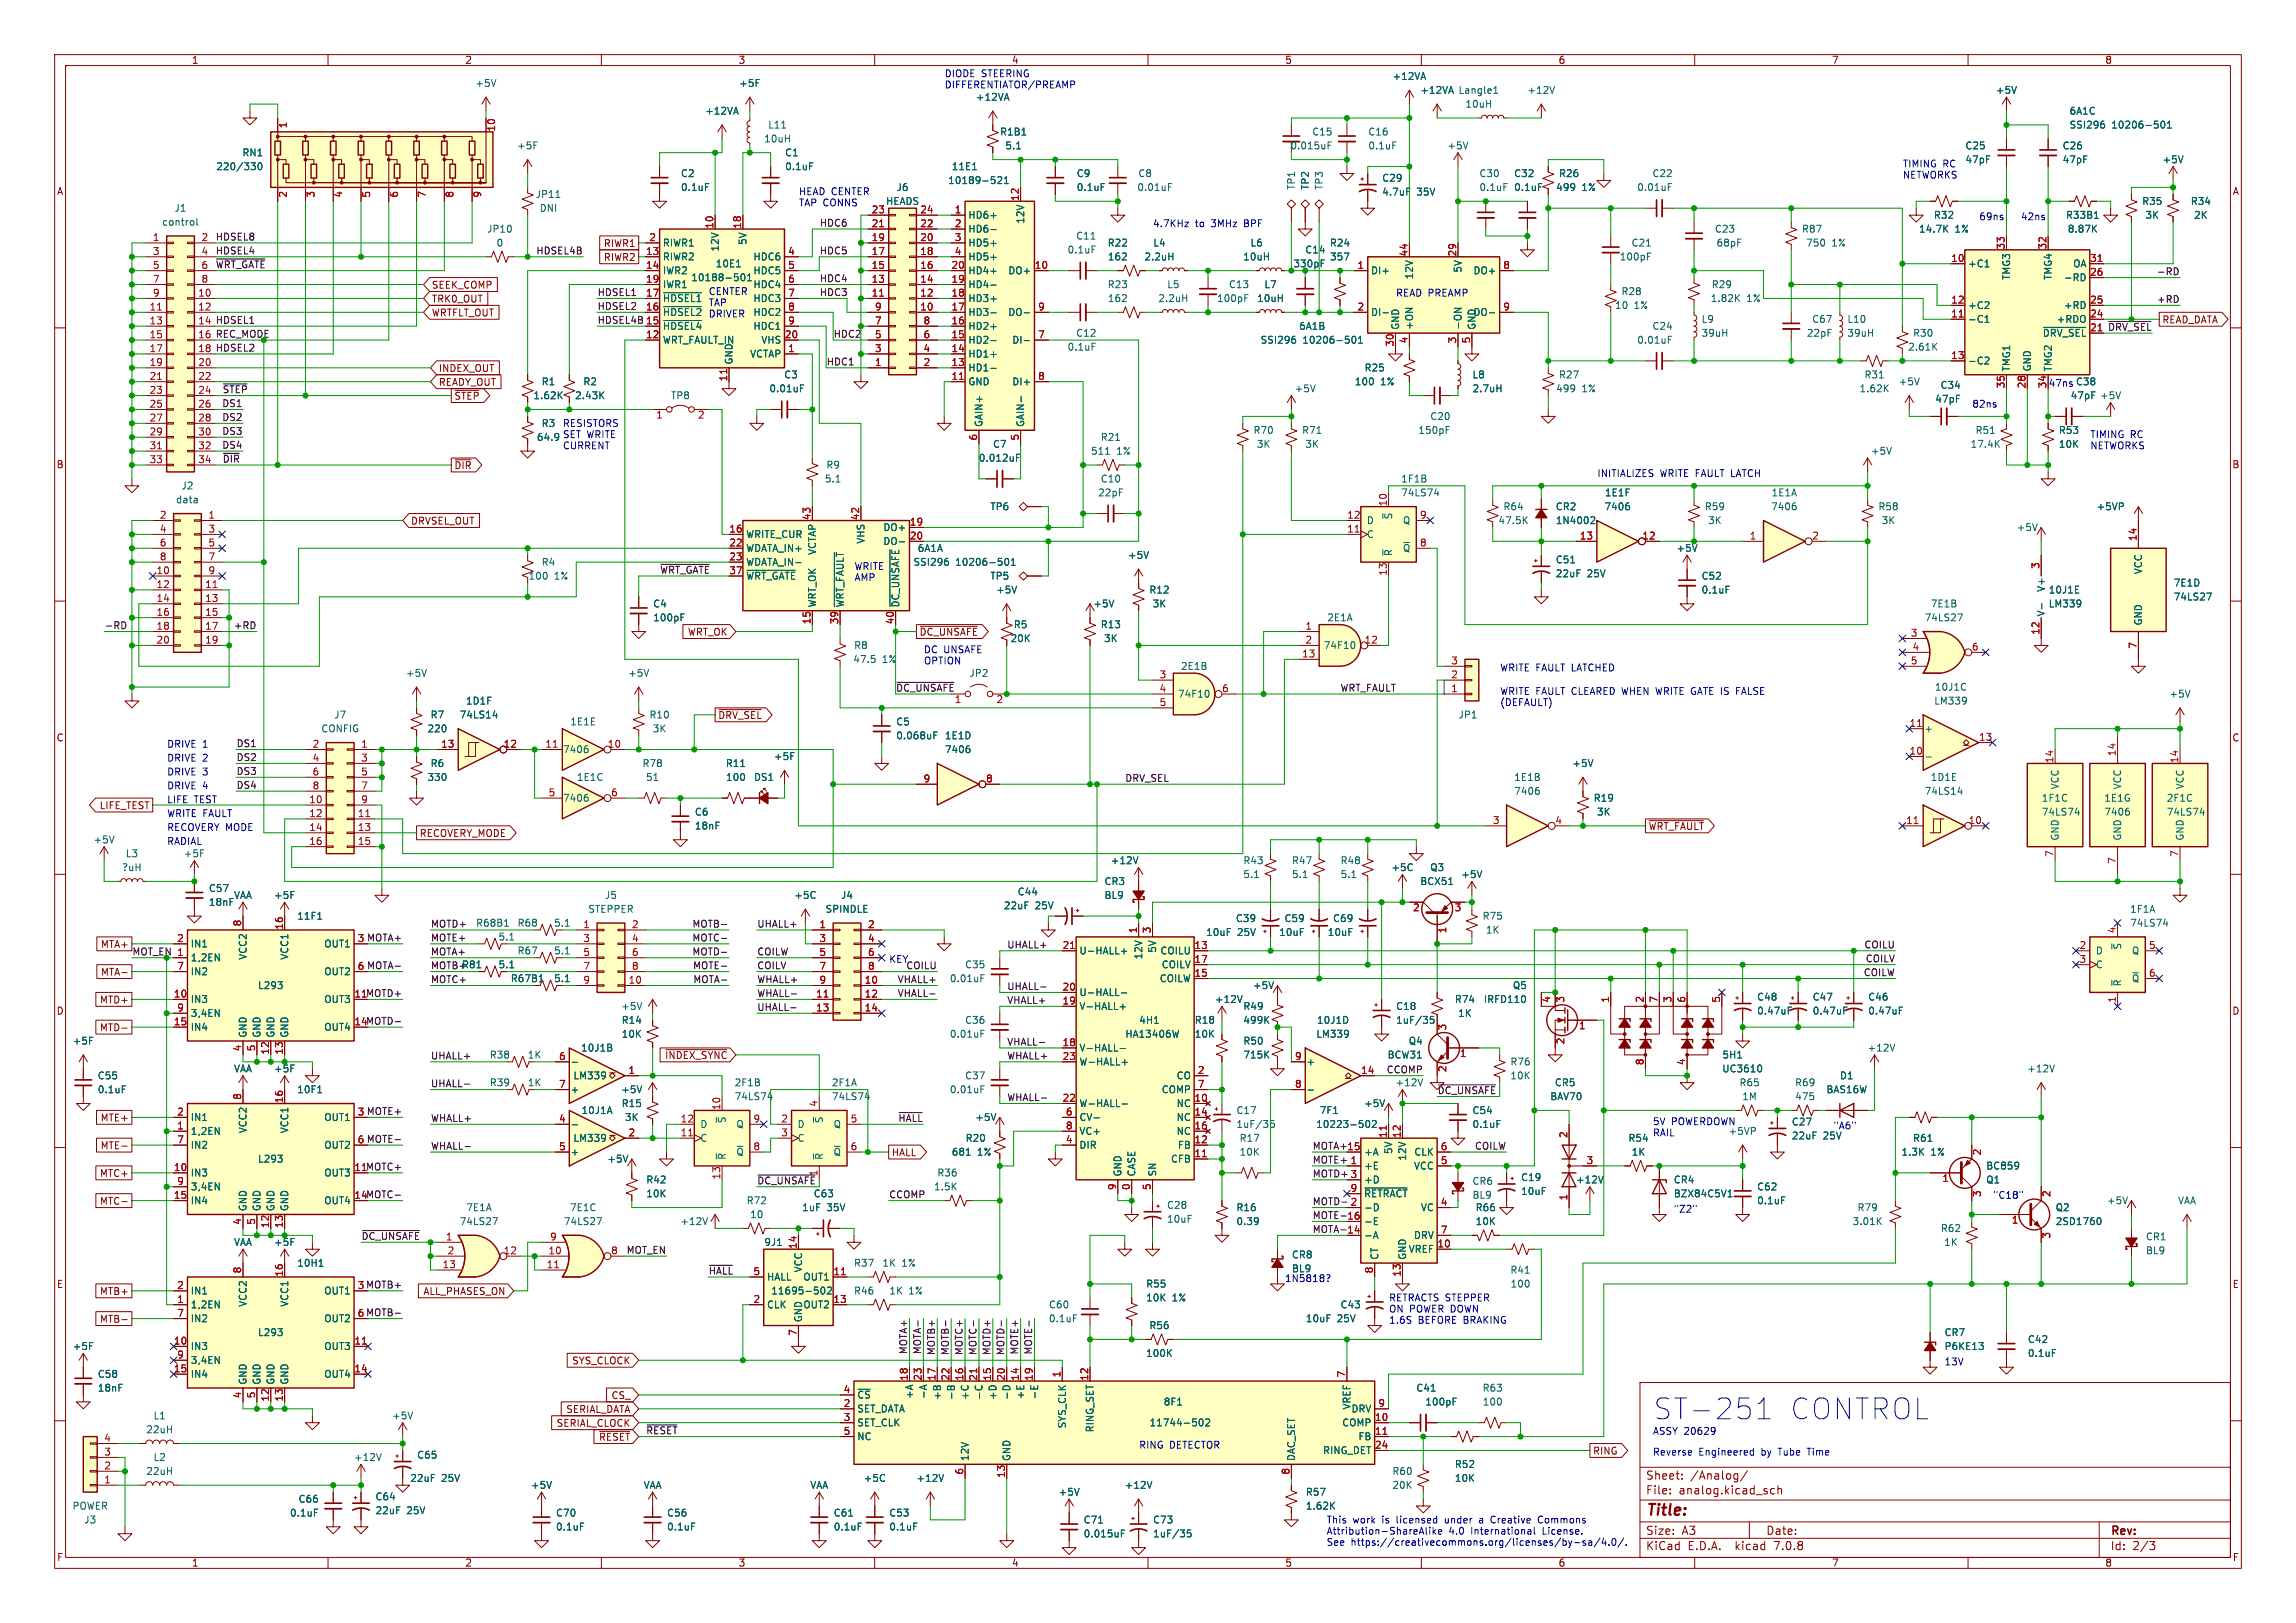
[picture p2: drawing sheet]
<svg xmlns="http://www.w3.org/2000/svg" width="420mm" height="297mm" viewBox="0 0 420 297" stroke-linecap="round" stroke-linejoin="round" font-family="sans-serif">
<defs><g id="words">
<g font-size="5.3" fill="#0000c2">
<text x="302.3" y="260.1">ST-251</text>
<text x="327" y="260.1">CONTROL</text>
</g>
<text font-size="2.8" fill="#840000" x="301" y="277.9">Title:</text>
<g font-size="2.1" fill="#840000">
<text x="301" y="273.7">File:</text>
<text x="301" y="271">Sheet:</text>
<text x="307.1" y="273.7">analog.kicad_sch</text>
<text x="309.2" y="271">/Analog/</text>
<text x="301" y="281.1">Size:</text>
<text x="307.6" y="281.1">A3</text>
<text x="323" y="281.1">Date:</text>
<text x="386" y="281.3">Rev:</text>
<text x="301" y="283.9">KiCad</text>
<text x="308.7" y="283.9">E.D.A.</text>
<text x="317.6" y="283.9">kicad</text>
<text x="324.8" y="283.9">7.0.8</text>
<text x="386" y="283.9">Id:</text>
<text x="390.1" y="283.9">2/3</text>
</g>
<g font-size="1.8" fill="#840000">
<text x="35" y="11.9">1</text>
<text x="85" y="11.9">2</text>
<text x="135" y="11.9">3</text>
<text x="185" y="11.9">4</text>
<text x="235" y="11.9">5</text>
<text x="285" y="11.9">6</text>
<text x="335" y="11.9">7</text>
<text x="385" y="11.9">8</text>
<text x="10.3" y="35.9">A</text>
<text x="408.3" y="35.9">A</text>
<text x="110.4" y="47.9">RIWR2</text>
<text x="110.4" y="45.4">RIWR1</text>
<text x="78.9" y="53">SEEK_COMP</text>
<text x="78.9" y="55.6">TRK0_OUT</text>
<text x="78.9" y="58.1">WRTFLT_OUT</text>
<text x="395.4" y="59.4">READ_DATA</text>
<text x="80.2" y="68.3">INDEX_OUT</text>
<text x="80.2" y="70.8">READY_OUT</text>
<text x="83" y="73.3">~{STEP}</text>
<text x="10.3" y="85.9">B</text>
<text x="83" y="86">~{DIR}</text>
<text x="408.2" y="85.9">B</text>
<text x="75.1" y="96.2">DRVSEL_OUT</text>
<text x="125.7" y="116.5">WRT_OK</text>
<text x="168.1" y="116.5">~{DC_UNSAFE}</text>
<text x="131.3" y="131.8">~{DRV_SEL}</text>
<text x="10.3" y="135.9">C</text>
<text x="408.2" y="135.9">C</text>
<text x="18.1" y="148.3">LIFE_TEST</text>
<text x="76.7" y="153.4">RECOVERY_MODE</text>
<text x="301.5" y="152.1">~{WRT_FAULT}</text>
<text x="18.4" y="173.7">MTA+</text>
<text x="18.4" y="178.8">MTA-</text>
<text x="91.1" y="177.4">5.1</text>
<text x="93.3" y="179.9">R67B1</text>
<text x="101.3" y="179.9">5.1</text>
<text x="10.3" y="185.9">D</text>
<text x="18.2" y="183.8">MTD+</text>
<text x="408.2" y="185.9">D</text>
<text x="18.2" y="188.9">MTD-</text>
<text x="64.7" y="187.7">14MOTD-</text>
<text x="121.6" y="194">~{INDEX_SYNC}</text>
<text x="18.3" y="205.4">MTE+</text>
<text x="18.2" y="215.6">MTC+</text>
<text x="18.3" y="210.5">MTE-</text>
<text x="163" y="211.8">HALL</text>
<text x="18.2" y="220.7">MTC-</text>
<text x="64.7" y="219.5">14MOTC-</text>
<text x="10.3" y="235.9">E</text>
<text x="18.2" y="237.2">MTB+</text>
<text x="77.3" y="237.2">ALL_PHASES_ON</text>
<text x="408.3" y="235.9">E</text>
<text x="18.2" y="242.3">MTB-</text>
<text x="104.6" y="249.9">SYS_CLOCK</text>
<text x="111.8" y="256.2">CS_</text>
<text x="101.7" y="261.3">SERIAL_CLOCK</text>
<text x="103.5" y="258.8">SERIAL_DATA</text>
<text x="109.5" y="263.8">~{RESET}</text>
<text x="291.3" y="266.4">RING</text>
<text x="10.3" y="285.9">F</text>
<text x="35" y="286.9">1</text>
<text x="85" y="286.9">2</text>
<text x="135" y="286.9">3</text>
<text x="185" y="286.9">4</text>
<text x="235" y="286.9">5</text>
<text x="285" y="286.9">6</text>
<text x="335" y="286.9">7</text>
<text x="385" y="286.9">8</text>
<text x="408.3" y="285.9">F</text>
</g>
<g font-size="1.8" fill="#006464">
<text x="86.9" y="16.1">+5V</text>
<text x="135.1" y="16.1">+5F</text>
<text x="254.6" y="14.8">+12VA</text>
<text x="259.7" y="17.4">+12VA</text>
<text x="266.7" y="17.4">Langle1</text>
<text x="279.3" y="17.4">+12V</text>
<text x="365" y="17.4">+5V</text>
<text x="128.9" y="21.2">+12VA</text>
<text x="140.4" y="23.7">L11</text>
<text x="178.4" y="18.6">+12VA</text>
<text x="268" y="19.9">10uH</text>
<text x="378.5" y="21.2">6A1C</text>
<text x="378.5" y="23.7">SSI296</text>
<text x="386.3" y="23.7">10206-501</text>
<text x="44.2" y="28.8">RN1</text>
<text x="94.5" y="27.5">+5F</text>
<text x="139.7" y="26.3">10uH</text>
<text x="143.5" y="28.8">C1</text>
<text x="182.8" y="25">R1B1</text>
<text x="183.8" y="27.5">5.1</text>
<text x="235.9" y="27.5">0.015uF</text>
<text x="239.9" y="25">C15</text>
<text x="250.2" y="25">C16</text>
<text x="250.2" y="27.5">0.1uF</text>
<text x="264.7" y="27.5">+5V</text>
<text x="359.4" y="27.5">C25</text>
<text x="377.2" y="27.5">C26</text>
<text x="39.5" y="31.3">220/330</text>
<text x="124.5" y="32.6">C2</text>
<text x="124.5" y="35.2">0.1uF</text>
<text x="143.5" y="31.3">0.1uF</text>
<text x="163.9" y="35.2">J6</text>
<text x="173.3" y="33.9">10189-521</text>
<text x="174" y="31.3">11E1</text>
<text x="196.9" y="32.6">C9</text>
<text x="196.9" y="35.2">0.1uF</text>
<text x="207.9" y="35.2">0.01uF</text>
<text x="208.1" y="32.6">C8</text>
<text x="237.1" y="34.8" transform="rotate(-90 237.1 34.8)">TP1</text>
<text x="239.6" y="34.8" transform="rotate(-90 239.6 34.8)">TP2</text>
<text x="242.2" y="34.8" transform="rotate(-90 242.2 34.8)">TP3</text>
<text x="252.7" y="33.5">C29</text>
<text x="252.7" y="36">4.7uF</text>
<text x="259.2" y="36">35V</text>
<text x="270.5" y="32.6">C30</text>
<text x="270.5" y="35.2">0.1uF</text>
<text x="276.9" y="32.6">C32</text>
<text x="276.9" y="35.2">0.1uF</text>
<text x="284.6" y="35.2">499</text>
<text x="285.1" y="32.6">R26</text>
<text x="289.4" y="35.2">1%</text>
<text x="299.4" y="35.2">0.01uF</text>
<text x="302.2" y="32.6">C22</text>
<text x="359.4" y="30.1">47pF</text>
<text x="377.2" y="30.1">47pF</text>
<text x="395.5" y="30.1">+5V</text>
<text x="29.6" y="41.5">control</text>
<text x="31.8" y="39">J1</text>
<text x="97.9" y="36.4">JP11</text>
<text x="98.6" y="39">DNI</text>
<text x="162" y="37.7">HEADS</text>
<text x="177" y="40.2">HD6+</text>
<text x="187.6" y="41" transform="rotate(-90 187.6 41)">12V</text>
<text x="353.7" y="40.2">R32</text>
<text x="377.8" y="40.2">R33B1</text>
<text x="391.8" y="37.7">R35</text>
<text x="392.4" y="40.2">3K</text>
<text x="400.6" y="37.7">R34</text>
<text x="401.2" y="40.2">2K</text>
<text x="89" y="42.8">JP10</text>
<text x="90.7" y="45.3">0</text>
<text x="121.2" y="47.9">RIWR2</text>
<text x="121.2" y="45.3">RIWR1</text>
<text x="131.7" y="46.1" transform="rotate(-90 131.7 46.1)">12V</text>
<text x="136.8" y="44.9" transform="rotate(-90 136.8 44.9)">5V</text>
<text x="137.7" y="47.9">HDC6</text>
<text x="177" y="42.8">HD6-</text>
<text x="177" y="45.3">HD5+</text>
<text x="177" y="47.9">HD5+</text>
<text x="195.2" y="46.6">0.1uF</text>
<text x="196.8" y="44">C11</text>
<text x="202.5" y="45.3">R22</text>
<text x="202.6" y="47.9">162</text>
<text x="209.2" y="47.9">2.2uH</text>
<text x="210.9" y="45.3">L4</text>
<text x="227.3" y="47.9">10uH</text>
<text x="228.6" y="45.3">L6</text>
<text x="238.7" y="46.6">C14</text>
<text x="243.2" y="45.3">R24</text>
<text x="243.2" y="47.9">357</text>
<text x="296.2" y="47.9">100pF</text>
<text x="298.4" y="45.3">C21</text>
<text x="313.6" y="42.8">C23</text>
<text x="313.9" y="45.3">68pF</text>
<text x="329.5" y="42.8">R87</text>
<text x="330.3" y="45.3">750</text>
<text x="335.1" y="45.3">1%</text>
<text x="350.9" y="42.8">14.7K</text>
<text x="357.6" y="42.8">1%</text>
<text x="378.1" y="42.8">8.87K</text>
<text x="121.2" y="50.4">IWR2</text>
<text x="121.2" y="52.9">IWR1</text>
<text x="126.4" y="51.7">10188-501</text>
<text x="130.8" y="49.1">10E1</text>
<text x="137.7" y="50.4">HDC5</text>
<text x="137.7" y="52.9">HDC4</text>
<text x="177" y="52.9">HD4-</text>
<text x="177" y="50.4">HD4+</text>
<text x="184.3" y="50.4">DO+</text>
<text x="202.5" y="52.9">R23</text>
<text x="213.4" y="52.9">L5</text>
<text x="224.7" y="52.9">C13</text>
<text x="231.2" y="52.9">L7</text>
<text x="250.7" y="50.4">DI+</text>
<text x="258.7" y="51.2" transform="rotate(-90 258.7 51.2)">12V</text>
<text x="267.6" y="50" transform="rotate(-90 267.6 50)">5V</text>
<text x="269.4" y="50.4">DO+</text>
<text x="313" y="52.9">R29</text>
<text x="359.9" y="49.1">+C1</text>
<text x="367.9" y="51.3" transform="rotate(-90 367.9 51.3)">TMG3</text>
<text x="375.5" y="51.3" transform="rotate(-90 375.5 51.3)">TMG4</text>
<text x="377.4" y="51.7">-RD</text>
<text x="379.1" y="49.1">OA</text>
<text x="121.2" y="55.5">~{HDSEL1}</text>
<text x="121.2" y="58">~{HDSEL2}</text>
<text x="137.7" y="55.5">HDC3</text>
<text x="137.7" y="58">HDC2</text>
<text x="177" y="58">HD3-</text>
<text x="177" y="55.5">HD3+</text>
<text x="184.3" y="58">DO-</text>
<text x="202.6" y="55.5">162</text>
<text x="211.8" y="55.5">2.2uH</text>
<text x="222.5" y="55.5">100pF</text>
<text x="229.9" y="55.5">10uH</text>
<text x="250.7" y="58">DI-</text>
<text x="269.4" y="58">DO-</text>
<text x="295.3" y="56.7">10</text>
<text x="296.5" y="54.2">R28</text>
<text x="298.9" y="56.7">1%</text>
<text x="311.2" y="59.3">L9</text>
<text x="312.8" y="55.5">1.82K</text>
<text x="319.5" y="55.5">1%</text>
<text x="331.4" y="59.3">C67</text>
<text x="337.8" y="59.3">L10</text>
<text x="359.9" y="59.3">-C1</text>
<text x="359.9" y="56.7">+C2</text>
<text x="376.1" y="59.3">+RDO</text>
<text x="377.4" y="56.7">+RD</text>
<text x="121.2" y="63.1">WRT_FAULT_IN</text>
<text x="121.2" y="60.6">~{HDSEL4}</text>
<text x="137.1" y="65.6">VCTAP</text>
<text x="137.7" y="60.6">HDC1</text>
<text x="139.2" y="63.1">VHS</text>
<text x="177" y="65.6">HD1+</text>
<text x="177" y="63.1">HD2-</text>
<text x="177" y="60.6">HD2+</text>
<text x="185.1" y="63.1">DI-</text>
<text x="195.2" y="64.4">0.1uF</text>
<text x="196.8" y="61.8">C12</text>
<text x="230.5" y="63.1">SSI296</text>
<text x="237.5" y="60.6">6A1B</text>
<text x="238.3" y="63.1">10206-501</text>
<text x="256.1" y="60.5" transform="rotate(-90 256.1 60.5)">GND</text>
<text x="258.7" y="60.5" transform="rotate(-90 258.7 60.5)">+ON</text>
<text x="267.6" y="60.5" transform="rotate(-90 267.6 60.5)">-ON</text>
<text x="270.1" y="60.5" transform="rotate(-90 270.1 60.5)">GND</text>
<text x="299.4" y="63.1">0.01uF</text>
<text x="302.2" y="60.6">C24</text>
<text x="311.2" y="61.8">39uH</text>
<text x="330.4" y="61.8">22pF</text>
<text x="337.8" y="61.8">39uH</text>
<text x="348.9" y="64.4">2.61K</text>
<text x="349.8" y="61.8">R30</text>
<text x="373.6" y="61.8">~{DRV_SEL}</text>
<text x="99" y="70.7">R1</text>
<text x="106.6" y="70.7">R2</text>
<text x="134.2" y="66.8" transform="rotate(-90 134.2 66.8)">GND</text>
<text x="140.6" y="72">0.01uF</text>
<text x="143.4" y="69.4">C3</text>
<text x="177" y="70.7">GND</text>
<text x="177" y="68.2">HD1-</text>
<text x="185.1" y="70.7">DI+</text>
<text x="236.7" y="72">+5V</text>
<text x="247.7" y="70.7">100</text>
<text x="249.5" y="68.2">R25</text>
<text x="252.5" y="70.7">1%</text>
<text x="269.3" y="69.4">L8</text>
<text x="269.3" y="72">2.7uH</text>
<text x="284.6" y="72">499</text>
<text x="285.1" y="69.4">R27</text>
<text x="289.4" y="72">1%</text>
<text x="340" y="72">1.62K</text>
<text x="341" y="69.4">R31</text>
<text x="347.2" y="70.7">+5V</text>
<text x="354.9" y="71.3">C34</text>
<text x="359.9" y="66.9">-C2</text>
<text x="367.9" y="68.1" transform="rotate(-90 367.9 68.1)">TMG1</text>
<text x="371.7" y="68.1" transform="rotate(-90 371.7 68.1)">GND</text>
<text x="375.5" y="68.1" transform="rotate(-90 375.5 68.1)">TMG2</text>
<text x="379.6" y="70.7">C38</text>
<text x="97.5" y="73.3">1.62K</text>
<text x="105.1" y="73.3">2.43K</text>
<text x="122.6" y="73.3">TP8</text>
<text x="261.5" y="77.1">C20</text>
<text x="353.9" y="73.9">47pF</text>
<text x="378.7" y="73.3">47pF</text>
<text x="384" y="73.3">+5V</text>
<text x="98.1" y="80.9">64.9</text>
<text x="99" y="78.3">R3</text>
<text x="179.9" y="78.2" transform="rotate(-90 179.9 78.2)">GAIN+</text>
<text x="181.5" y="82.1">C7</text>
<text x="187.6" y="78.2" transform="rotate(-90 187.6 78.2)">GAIN-</text>
<text x="199.5" y="83.4">511</text>
<text x="201.3" y="80.9">R21</text>
<text x="204.3" y="83.4">1%</text>
<text x="229.2" y="79.6">R70</text>
<text x="229.8" y="82.1">3K</text>
<text x="238.1" y="79.6">R71</text>
<text x="238.7" y="82.1">3K</text>
<text x="259.4" y="79.6">150pF</text>
<text x="342.1" y="83.4">+5V</text>
<text x="360.4" y="82.1">17.4K</text>
<text x="361.3" y="79.6">R51</text>
<text x="376.5" y="79.6">R53</text>
<text x="376.5" y="82.1">10K</text>
<text x="33.1" y="89.8">J2</text>
<text x="150.8" y="88.5">5.1</text>
<text x="151.1" y="86">R9</text>
<text x="178.9" y="84.7">0.012uF</text>
<text x="201.3" y="88.5">C10</text>
<text x="256.2" y="88.5">1F1B</text>
<text x="32.1" y="92.3">data</text>
<text x="181.1" y="93.6">TP6</text>
<text x="200.8" y="91">22pF</text>
<text x="254.9" y="95.1" transform="rotate(-90 254.9 95.1)">~{S}</text>
<text x="256.2" y="91">74LS74</text>
<text x="274.9" y="93.6">R64</text>
<text x="284.5" y="93.6">CR2</text>
<text x="293.4" y="93.6">7406</text>
<text x="293.5" y="91">1E1F</text>
<text x="311.7" y="93.6">R59</text>
<text x="323.9" y="93.6">7406</text>
<text x="324" y="91">1E1A</text>
<text x="343.5" y="93.6">R58</text>
<text x="383.4" y="93.6">+5VP</text>
<text x="136.4" y="98.7">WRITE_CUR</text>
<text x="136.4" y="101.2">WDATA_IN+</text>
<text x="149.5" y="101.6" transform="rotate(-90 149.5 101.6)">VCTAP</text>
<text x="158.3" y="99.6" transform="rotate(-90 158.3 99.6)">VHS</text>
<text x="161.5" y="97.4">DO+</text>
<text x="161.5" y="99.9">DO-</text>
<text x="167.8" y="101.2">6A1A</text>
<text x="249.9" y="98.7">C</text>
<text x="249.9" y="96.1">D</text>
<text x="254.9" y="101.9" transform="rotate(-90 254.9 101.9)">~{R}</text>
<text x="256.5" y="101.2">~{Q}</text>
<text x="256.5" y="96.1">Q</text>
<text x="274" y="96.1">47.5K</text>
<text x="284.5" y="96.1">1N4002</text>
<text x="306.6" y="101.2">+5V</text>
<text x="312.3" y="96.1">3K</text>
<text x="344.1" y="96.1">3K</text>
<text x="368.8" y="97.4">+5V</text>
<text x="96.6" y="106.3">100</text>
<text x="99" y="103.7">R4</text>
<text x="101.4" y="106.3">1%</text>
<text x="136.4" y="103.7">WDATA_IN-</text>
<text x="136.4" y="106.3">~{WRT_GATE}</text>
<text x="167" y="103.7">SSI296</text>
<text x="174.8" y="103.7">10206-501</text>
<text x="181.1" y="106.3">TP5</text>
<text x="206.2" y="102.5">+5V</text>
<text x="284.5" y="103.3">C51</text>
<text x="284.5" y="105.8">22uF</text>
<text x="290.3" y="105.8">25V</text>
<text x="311.2" y="106.3">C52</text>
<text x="392" y="105.2" transform="rotate(-90 392 105.2)">VCC</text>
<text x="397.5" y="107.5">7E1D</text>
<text x="119.4" y="111.4">C4</text>
<text x="119.4" y="113.9">100pF</text>
<text x="149.5" y="111.3" transform="rotate(-90 149.5 111.3)">WRT_OK</text>
<text x="154.5" y="111.3" transform="rotate(-90 154.5 111.3)">~{WRT_FAULT}</text>
<text x="164.7" y="111.3" transform="rotate(-90 164.7 111.3)">~{DC_UNSAFE}</text>
<text x="182.1" y="108.8">+5V</text>
<text x="199.9" y="111.4">+5V</text>
<text x="210.1" y="108.8">R12</text>
<text x="210.7" y="111.4">3K</text>
<text x="242.7" y="113.9">2E1A</text>
<text x="311.2" y="108.8">0.1uF</text>
<text x="352" y="113.9">74LS27</text>
<text x="353.1" y="111.4">7E1B</text>
<text x="374.2" y="112.9" transform="rotate(-90 374.2 112.9)">V-</text>
<text x="374.2" y="108.4" transform="rotate(-90 374.2 108.4)">V+</text>
<text x="374.7" y="108.8">10J1E</text>
<text x="374.7" y="111.4">LM339</text>
<text x="397.5" y="110.1">74LS27</text>
<text x="156.1" y="119">R8</text>
<text x="184.7" y="117.7">20K</text>
<text x="185.3" y="115.2">R5</text>
<text x="201.3" y="115.2">R13</text>
<text x="201.9" y="117.7">3K</text>
<text x="242" y="119">74F10</text>
<text x="392" y="114.6" transform="rotate(-90 392 114.6)">GND</text>
<text x="74.2" y="124.1">+5V</text>
<text x="114.8" y="124.1">+5V</text>
<text x="156" y="121.5">47.5</text>
<text x="161.4" y="121.5">1%</text>
<text x="177.2" y="124.1">JP2</text>
<text x="215.9" y="122.8">2E1B</text>
<text x="61" y="131.7">J7</text>
<text x="78.7" y="131.7">R7</text>
<text x="84" y="131.7">74LS14</text>
<text x="85.1" y="129.1">1D1F</text>
<text x="118.7" y="131.7">R10</text>
<text x="215.4" y="127.9">74F10</text>
<text x="266.7" y="131.7">JP1</text>
<text x="353.7" y="129.1">LM339</text>
<text x="353.8" y="126.6">10J1C</text>
<text x="396.7" y="127.9">+5V</text>
<text x="58.7" y="134.2">CONFIG</text>
<text x="78.1" y="134.2">220</text>
<text x="104.2" y="132.9">1E1E</text>
<text x="119.3" y="134.2">3K</text>
<text x="163.8" y="132.9">C5</text>
<text x="163.8" y="135.5">0.068uF</text>
<text x="172.7" y="135.5">1E1D</text>
<text x="351.9" y="134.2">+</text>
<text x="78.1" y="143.1">330</text>
<text x="78.7" y="140.6">R6</text>
<text x="102.9" y="138">7406</text>
<text x="105.4" y="143.1">1E1C</text>
<text x="117.4" y="140.6">R78</text>
<text x="118.1" y="143.1">51</text>
<text x="132.7" y="140.6">R11</text>
<text x="132.7" y="143.1">100</text>
<text x="137.8" y="143.1">DS1</text>
<text x="141.5" y="139.3">+5F</text>
<text x="172.7" y="138">7406</text>
<text x="276.9" y="143.1">1E1B</text>
<text x="287.5" y="140.6">+5V</text>
<text x="353.1" y="143.1">1D1E</text>
<text x="102.9" y="146.9">7406</text>
<text x="127" y="149.5">C6</text>
<text x="276.9" y="145.6">7406</text>
<text x="291.4" y="146.9">R19</text>
<text x="292" y="149.5">3K</text>
<text x="352" y="145.6">74LS14</text>
<text x="373.4" y="146.9">1F1C</text>
<text x="373.4" y="149.5">74LS74</text>
<text x="376.8" y="144.5" transform="rotate(-90 376.8 144.5)">VCC</text>
<text x="384.8" y="146.9">1E1G</text>
<text x="384.8" y="149.5">7406</text>
<text x="388.2" y="144.5" transform="rotate(-90 388.2 144.5)">VCC</text>
<text x="396.3" y="146.9">2F1C</text>
<text x="396.3" y="149.5">74LS74</text>
<text x="399.6" y="144.5" transform="rotate(-90 399.6 144.5)">VCC</text>
<text x="17" y="154.5">+5V</text>
<text x="127" y="152">18nF</text>
<text x="376.8" y="153.9" transform="rotate(-90 376.8 153.9)">GND</text>
<text x="388.2" y="153.9" transform="rotate(-90 388.2 153.9)">GND</text>
<text x="399.6" y="153.9" transform="rotate(-90 399.6 153.9)">GND</text>
<text x="22.2" y="159.6">?uH</text>
<text x="22.9" y="157.1">L3</text>
<text x="33.5" y="157.1">+5F</text>
<text x="203.1" y="158.3">+12V</text>
<text x="227.3" y="158.3">R43</text>
<text x="227.3" y="160.9">5.1</text>
<text x="236.2" y="158.3">R47</text>
<text x="236.2" y="160.9">5.1</text>
<text x="245.1" y="158.3">R48</text>
<text x="245.1" y="160.9">5.1</text>
<text x="254.4" y="159.6">+5C</text>
<text x="261.5" y="159.6">Q3</text>
<text x="267.2" y="160.9">+5V</text>
<text x="38.1" y="163.4">C57</text>
<text x="38.1" y="166">18nF</text>
<text x="42.7" y="164.7">VAA</text>
<text x="50" y="164.7">+5F</text>
<text x="107.5" y="167.2">STEPPER</text>
<text x="110.6" y="164.7">J5</text>
<text x="145.2" y="164.7">+5C</text>
<text x="150.9" y="167.2">SPINDLE</text>
<text x="153.7" y="164.7">J4</text>
<text x="183.5" y="166.6">22uF</text>
<text x="186.1" y="164.1">C44</text>
<text x="189.4" y="166.6">25V</text>
<text x="201.9" y="162.2">CR3</text>
<text x="201.9" y="164.7">BL9</text>
<text x="259.7" y="162.2">BCX51</text>
<text x="389.6" y="167.2">1F1A</text>
<text x="34.8" y="173.6">IN1</text>
<text x="54.3" y="168.5">11F1</text>
<text x="59.2" y="173.6">OUT1</text>
<text x="87" y="169.8">R68B1</text>
<text x="91.1" y="172.3">5.1</text>
<text x="94.6" y="169.8">R68</text>
<text x="101.3" y="169.8">5.1</text>
<text x="220.5" y="171.5">10uF</text>
<text x="226" y="168.9">C39</text>
<text x="226.4" y="171.5">25V</text>
<text x="233.9" y="171.5">10uF</text>
<text x="234.9" y="168.9">C59</text>
<text x="242.8" y="171.5">10uF</text>
<text x="243.7" y="168.9">C69</text>
<text x="271.1" y="168.5">R75</text>
<text x="271.7" y="171">1K</text>
<text x="388.2" y="173.9" transform="rotate(-90 388.2 173.9)">~{S}</text>
<text x="389.6" y="169.8">74LS74</text>
<text x="34.8" y="176.1">1,2EN</text>
<text x="34.8" y="178.7">IN2</text>
<text x="45.3" y="175.7" transform="rotate(-90 45.3 175.7)">VCC2</text>
<text x="52.9" y="175.7" transform="rotate(-90 52.9 175.7)">VCC1</text>
<text x="59.2" y="178.7">OUT2</text>
<text x="84.4" y="177.4">R81</text>
<text x="94.6" y="174.9">R67</text>
<text x="101.3" y="174.9">5.1</text>
<text x="173.7" y="179.9">0.01uF</text>
<text x="176.4" y="177.4">C35</text>
<text x="197.4" y="174.9">U-HALL+</text>
<text x="209.1" y="175.7" transform="rotate(-90 209.1 175.7)">12V</text>
<text x="211.7" y="174.5" transform="rotate(-90 211.7 174.5)">5V</text>
<text x="212" y="179.9">COILW</text>
<text x="212.2" y="174.9">COILU</text>
<text x="212.4" y="177.4">COILV</text>
<text x="383.3" y="174.9">D</text>
<text x="383.3" y="177.4">C</text>
<text x="389.9" y="174.9">Q</text>
<text x="389.9" y="179.9">~{Q}</text>
<text x="34.8" y="183.7">IN3</text>
<text x="47.1" y="181.2">L293</text>
<text x="59.2" y="183.7">OUT3</text>
<text x="113.5" y="185">+5V</text>
<text x="197.4" y="185">V-HALL+</text>
<text x="197.4" y="182.5">U-HALL-</text>
<text x="222.1" y="183.7">+12V</text>
<text x="227.3" y="185">R49</text>
<text x="229.1" y="181.2">+5V</text>
<text x="255.3" y="185">C18</text>
<text x="266" y="183.7">R74</text>
<text x="271.3" y="183.7">IRFD110</text>
<text x="276.6" y="181.2">Q5</text>
<text x="321.3" y="183.3">C48</text>
<text x="321.3" y="185.9">0.47uF</text>
<text x="331.5" y="183.3">C47</text>
<text x="331.5" y="185.9">0.47uF</text>
<text x="341.6" y="183.3">C46</text>
<text x="341.6" y="185.9">0.47uF</text>
<text x="388.2" y="180.6" transform="rotate(-90 388.2 180.6)">~{R}</text>
<text x="13.2" y="191.4">+5F</text>
<text x="34.8" y="188.8">IN4</text>
<text x="34.8" y="186.3">3,4EN</text>
<text x="45.3" y="190" transform="rotate(-90 45.3 190)">GND</text>
<text x="47.9" y="190" transform="rotate(-90 47.9 190)">GND</text>
<text x="50.4" y="190" transform="rotate(-90 50.4 190)">GND</text>
<text x="52.9" y="190" transform="rotate(-90 52.9 190)">GND</text>
<text x="59.2" y="188.8">OUT4</text>
<text x="113.6" y="187.6">R14</text>
<text x="113.6" y="190.1">10K</text>
<text x="173.7" y="190.1">0.01uF</text>
<text x="176.4" y="187.6">C36</text>
<text x="205.7" y="190.1">HA13406W</text>
<text x="208.3" y="187.6">4H1</text>
<text x="218.4" y="187.6">R18</text>
<text x="218.4" y="190.1">10K</text>
<text x="227.3" y="187.6">499K</text>
<text x="227.3" y="191.4">R50</text>
<text x="240.7" y="190.1">LM339</text>
<text x="240.8" y="187.6">10J1D</text>
<text x="255.3" y="187.6">1uF/35</text>
<text x="257.6" y="191.4">Q4</text>
<text x="266.6" y="186.3">1K</text>
<text x="17.8" y="197.7">C55</text>
<text x="42.7" y="196.4">VAA</text>
<text x="50" y="196.4">+5F</text>
<text x="89.5" y="193.9">R38</text>
<text x="96.4" y="193.9">1K</text>
<text x="104.8" y="197.7">LM339</text>
<text x="106.2" y="192.6">10J1B</text>
<text x="176.4" y="197.7">C37</text>
<text x="197.4" y="192.6">V-HALL-</text>
<text x="197.4" y="195.2">W-HALL+</text>
<text x="215.1" y="197.7">CO</text>
<text x="227.3" y="193.9">715K</text>
<text x="238.9" y="195.2">+</text>
<text x="253.7" y="193.9">BCW31</text>
<text x="276.2" y="195.2">R76</text>
<text x="276.2" y="197.7">10K</text>
<text x="314.9" y="196.4">UC3610</text>
<text x="315" y="193.9">5H1</text>
<text x="336.5" y="197.7">D1</text>
<text x="341.5" y="192.6">+12V</text>
<text x="370.7" y="196.4">+12V</text>
<text x="17.8" y="200.3">0.1uF</text>
<text x="54.3" y="200.3">10F1</text>
<text x="89.5" y="199">R39</text>
<text x="96.4" y="199">1K</text>
<text x="104.3" y="200.3">+</text>
<text x="113.5" y="200.3">+5V</text>
<text x="113.6" y="202.8">R15</text>
<text x="134.3" y="199">2F1B</text>
<text x="134.3" y="201.5">74LS74</text>
<text x="152.1" y="199">2F1A</text>
<text x="152.1" y="201.5">74LS74</text>
<text x="173.7" y="200.3">0.01uF</text>
<text x="197.4" y="202.8">W-HALL-</text>
<text x="212.4" y="200.3">COMP</text>
<text x="215.1" y="202.8">NC</text>
<text x="249.4" y="202.8">+5V</text>
<text x="255.2" y="199">+12V</text>
<text x="283.5" y="201.5">BAV70</text>
<text x="284.3" y="199">CR5</text>
<text x="318.1" y="199">R65</text>
<text x="318.6" y="201.5">1M</text>
<text x="328.3" y="199">R69</text>
<text x="328.3" y="201.5">475</text>
<text x="334" y="200.3">BAS16W</text>
<text x="34.8" y="207.9">1,2EN</text>
<text x="34.8" y="205.3">IN1</text>
<text x="45.3" y="207.5" transform="rotate(-90 45.3 207.5)">VCC2</text>
<text x="52.9" y="207.5" transform="rotate(-90 52.9 207.5)">VCC1</text>
<text x="59.2" y="205.3">OUT1</text>
<text x="104.8" y="209.1">LM339</text>
<text x="106.3" y="204.1">10J1A</text>
<text x="114.2" y="205.3">3K</text>
<text x="128" y="209.1">C</text>
<text x="128" y="206.6">D</text>
<text x="132.9" y="205.6" transform="rotate(-90 132.9 205.6)">~{S}</text>
<text x="134.6" y="206.6">Q</text>
<text x="145.8" y="206.6">D</text>
<text x="145.8" y="209.1">C</text>
<text x="150.7" y="205.6" transform="rotate(-90 150.7 205.6)">~{S}</text>
<text x="152.4" y="206.6">Q</text>
<text x="176.5" y="209.1">R20</text>
<text x="178.3" y="205.3">+5V</text>
<text x="197.4" y="205.3">CV-</text>
<text x="197.4" y="207.9">VC+</text>
<text x="215.1" y="205.3">NC</text>
<text x="215.1" y="207.9">NC</text>
<text x="226.1" y="204.1">C17</text>
<text x="226.1" y="206.6">1uF/35</text>
<text x="226.7" y="209.1">R17</text>
<text x="240.7" y="206.6">10223-502</text>
<text x="241.3" y="204.1">7F1</text>
<text x="269.3" y="204.1">C54</text>
<text x="269.3" y="206.6">0.1uF</text>
<text x="297.8" y="209.1">R54</text>
<text x="316.1" y="207.9">+5VP</text>
<text x="327.7" y="206.2">C27</text>
<text x="327.7" y="208.7">22uF</text>
<text x="333.5" y="208.7">25V</text>
<text x="349.8" y="209.1">R61</text>
<text x="34.8" y="215.5">IN3</text>
<text x="34.8" y="210.4">IN2</text>
<text x="47.1" y="213">L293</text>
<text x="59.2" y="215.5">OUT3</text>
<text x="59.2" y="210.4">OUT2</text>
<text x="104.3" y="211.7">+</text>
<text x="111" y="213">+5V</text>
<text x="132.9" y="212.3" transform="rotate(-90 132.9 212.3)">~{R}</text>
<text x="134.6" y="211.7">~{Q}</text>
<text x="150.7" y="212.3" transform="rotate(-90 150.7 212.3)">~{R}</text>
<text x="152.4" y="211.7">~{Q}</text>
<text x="171.4" y="215.5">R36</text>
<text x="174" y="211.7">681</text>
<text x="178.8" y="211.7">1%</text>
<text x="197.4" y="210.4">DIR</text>
<text x="205.3" y="215.4" transform="rotate(-90 205.3 215.4)">GND</text>
<text x="207.9" y="215.4" transform="rotate(-90 207.9 215.4)">CASE</text>
<text x="211.7" y="215.4" transform="rotate(-90 211.7 215.4)">SN</text>
<text x="214.1" y="213">CFB</text>
<text x="215.4" y="210.4">FB</text>
<text x="226.7" y="211.7">10K</text>
<text x="249.4" y="214.2">+E</text>
<text x="249.4" y="211.7">+A</text>
<text x="254.9" y="211.3" transform="rotate(-90 254.9 211.3)">5V</text>
<text x="257.4" y="212.5" transform="rotate(-90 257.4 212.5)">12V</text>
<text x="258.5" y="214.2">VCC</text>
<text x="258.6" y="211.7">CLK</text>
<text x="298.4" y="211.7">1K</text>
<text x="347.7" y="211.7">1.3K</text>
<text x="353.2" y="211.7">1%</text>
<text x="363.2" y="214.2">BC859</text>
<text x="34.8" y="220.6">IN4</text>
<text x="34.8" y="218">3,4EN</text>
<text x="45.3" y="221.7" transform="rotate(-90 45.3 221.7)">GND</text>
<text x="47.9" y="221.7" transform="rotate(-90 47.9 221.7)">GND</text>
<text x="50.4" y="221.7" transform="rotate(-90 50.4 221.7)">GND</text>
<text x="52.9" y="221.7" transform="rotate(-90 52.9 221.7)">GND</text>
<text x="59.2" y="220.6">OUT4</text>
<text x="85.2" y="221.8">7E1A</text>
<text x="104.2" y="221.8">7E1C</text>
<text x="118.1" y="216.8">R42</text>
<text x="118.1" y="219.3">10K</text>
<text x="136.5" y="220.6">R72</text>
<text x="146.6" y="221.8">1uF</text>
<text x="148.8" y="219.3">C63</text>
<text x="151.3" y="221.8">35V</text>
<text x="170.8" y="218">1.5K</text>
<text x="213.4" y="221.4">C28</text>
<text x="226.1" y="221.8">R16</text>
<text x="249.4" y="221.8">-D</text>
<text x="249.4" y="216.8">+D</text>
<text x="249.4" y="219.3">~{RETRACT}</text>
<text x="259.8" y="221.8">VC</text>
<text x="269.3" y="217">CR6</text>
<text x="269.3" y="219.6">BL9</text>
<text x="269.8" y="221.8">R66</text>
<text x="278.1" y="216.3">C19</text>
<text x="278.1" y="218.9">10uF</text>
<text x="288.2" y="216.8">+12V</text>
<text x="306.1" y="216.8">CR4</text>
<text x="306.1" y="219.3">BZX84C5V1</text>
<text x="321.3" y="218">C62</text>
<text x="321.3" y="220.6">0.1uF</text>
<text x="339.7" y="221.8">R79</text>
<text x="363.2" y="216.8">Q1</text>
<text x="375.9" y="221.8">Q2</text>
<text x="385.3" y="220.6">+5V</text>
<text x="398.3" y="220.6">VAA</text>
<text x="84" y="224.4">74LS27</text>
<text x="103" y="224.4">74LS27</text>
<text x="124.4" y="224.4">+12V</text>
<text x="137.1" y="223.1">10</text>
<text x="213.4" y="224">10uF</text>
<text x="226.1" y="224.4">0.39</text>
<text x="249.4" y="226.9">-A</text>
<text x="249.4" y="224.4">-E</text>
<text x="258.5" y="226.9">DRV</text>
<text x="269.8" y="224.4">10K</text>
<text x="338.8" y="224.4">3.01K</text>
<text x="354.9" y="225.7">R62</text>
<text x="375.9" y="224.4">2SD1760</text>
<text x="392.4" y="227.2">CR1</text>
<text x="42.7" y="228.2">VAA</text>
<text x="50" y="228.2">+5F</text>
<text x="54.3" y="232">10H1</text>
<text x="139.7" y="228.2">9J1</text>
<text x="146.9" y="232.9" transform="rotate(-90 146.9 232.9)">VCC</text>
<text x="156.1" y="232">R37</text>
<text x="161.3" y="232">1K</text>
<text x="165" y="232">1%</text>
<text x="236.2" y="230.5">CR8</text>
<text x="236.2" y="233">BL9</text>
<text x="252.3" y="230.6" transform="rotate(-90 252.3 230.6)">CT</text>
<text x="257.4" y="230.6" transform="rotate(-90 257.4 230.6)">GND</text>
<text x="257.6" y="229.5">VREF</text>
<text x="276.2" y="233.3">R41</text>
<text x="355.5" y="228.2">1K</text>
<text x="392.4" y="229.7">BL9</text>
<text x="34.8" y="239.6">1,2EN</text>
<text x="34.8" y="237.1">IN1</text>
<text x="45.3" y="239.2" transform="rotate(-90 45.3 239.2)">VCC2</text>
<text x="52.9" y="239.2" transform="rotate(-90 52.9 239.2)">VCC1</text>
<text x="59.2" y="237.1">OUT1</text>
<text x="140.2" y="239.6">CLK</text>
<text x="140.2" y="234.5">HALL</text>
<text x="141" y="237.1">11695-502</text>
<text x="146.9" y="234.5">OUT1</text>
<text x="146.9" y="239.6">OUT2</text>
<text x="156.1" y="237.1">R46</text>
<text x="162.6" y="237.1">1K</text>
<text x="166.2" y="237.1">1%</text>
<text x="191.8" y="239.6">C60</text>
<text x="209.6" y="238.4">10K</text>
<text x="209.6" y="235.8">R55</text>
<text x="214.4" y="238.4">1%</text>
<text x="245.1" y="239.6">C43</text>
<text x="276.2" y="235.8">100</text>
<text x="34.8" y="242.2">IN2</text>
<text x="47.1" y="244.7">L293</text>
<text x="59.2" y="242.2">OUT2</text>
<text x="146.9" y="242.1" transform="rotate(-90 146.9 242.1)">GND</text>
<text x="191.8" y="242.2">0.1uF</text>
<text x="210.1" y="243.4">R56</text>
<text x="238.8" y="242.2">10uF</text>
<text x="244.6" y="242.2">25V</text>
<text x="355.6" y="244.7">CR7</text>
<text x="370.9" y="246">C42</text>
<text x="13.2" y="247.2">+5F</text>
<text x="34.8" y="247.2">IN3</text>
<text x="34.8" y="249.8">3,4EN</text>
<text x="59.2" y="247.2">OUT3</text>
<text x="209.5" y="248.5">100K</text>
<text x="355.6" y="247.2">P6KE13</text>
<text x="370.9" y="248.5">0.1uF</text>
<text x="17.8" y="252.3">C58</text>
<text x="17.8" y="254.9">18nF</text>
<text x="34.8" y="252.3">IN4</text>
<text x="45.3" y="253.5" transform="rotate(-90 45.3 253.5)">GND</text>
<text x="47.9" y="253.5" transform="rotate(-90 47.9 253.5)">GND</text>
<text x="50.4" y="253.5" transform="rotate(-90 50.4 253.5)">GND</text>
<text x="52.9" y="253.5" transform="rotate(-90 52.9 253.5)">GND</text>
<text x="59.2" y="252.3">OUT4</text>
<text x="156.7" y="256.1">~{CS}</text>
<text x="167.2" y="256.1" transform="rotate(-90 167.2 256.1)">+A</text>
<text x="169.8" y="256.1" transform="rotate(-90 169.8 256.1)">-A</text>
<text x="172.3" y="256.3" transform="rotate(-90 172.3 256.3)">+B</text>
<text x="174.9" y="256.3" transform="rotate(-90 174.9 256.3)">-B</text>
<text x="177.4" y="256.3" transform="rotate(-90 177.4 256.3)">+C</text>
<text x="179.9" y="256.3" transform="rotate(-90 179.9 256.3)">-C</text>
<text x="182.5" y="256.3" transform="rotate(-90 182.5 256.3)">+D</text>
<text x="185" y="256.3" transform="rotate(-90 185 256.3)">-D</text>
<text x="187.6" y="256.2" transform="rotate(-90 187.6 256.2)">+E</text>
<text x="190.1" y="256.2" transform="rotate(-90 190.1 256.2)">-E</text>
<text x="212.8" y="257.4">8F1</text>
<text x="259" y="254.9">C41</text>
<text x="260.6" y="257.4">100pF</text>
<text x="271.1" y="254.9">R63</text>
<text x="271.1" y="257.4">100</text>
<text x="26.7" y="262.5">22uH</text>
<text x="28" y="259.9">L1</text>
<text x="71.6" y="259.9">+5V</text>
<text x="156.7" y="258.7">SET_DATA</text>
<text x="156.7" y="261.2">SET_CLK</text>
<text x="156.7" y="263.8">NC</text>
<text x="195.2" y="261.5" transform="rotate(-90 195.2 261.5)">SYS_CLK</text>
<text x="200.3" y="262.2" transform="rotate(-90 200.3 262.2)">RING_SET</text>
<text x="210.2" y="261.2">11744-502</text>
<text x="245.4" y="261.2">COMP</text>
<text x="247.1" y="258.7">DRV</text>
<text x="247.2" y="258" transform="rotate(-90 247.2 258)">VREF</text>
<text x="248.4" y="263.8">FB</text>
<text x="28" y="267.6">L2</text>
<text x="64.7" y="267.6">+12V</text>
<text x="76.2" y="267.1">C65</text>
<text x="177.4" y="267.5" transform="rotate(-90 177.4 267.5)">12V</text>
<text x="185" y="267.5" transform="rotate(-90 185 267.5)">GND</text>
<text x="237.1" y="267.5" transform="rotate(-90 237.1 267.5)">DAC_SET</text>
<text x="241.9" y="266.3">RING_DET</text>
<text x="266" y="268.8">R52</text>
<text x="26.7" y="270.1">22uH</text>
<text x="54.5" y="275.2">C66</text>
<text x="68.6" y="274.8">C64</text>
<text x="74.9" y="271.4">22uF</text>
<text x="80.8" y="271.4">25V</text>
<text x="97" y="272.6">+5V</text>
<text x="117.6" y="272.6">VAA</text>
<text x="148.1" y="272.6">VAA</text>
<text x="157.9" y="271.4">+5C</text>
<text x="167.5" y="271.4">+12V</text>
<text x="193.5" y="273.9">+5V</text>
<text x="205.6" y="272.6">+12V</text>
<text x="238.8" y="273.9">R57</text>
<text x="254.6" y="270.1">R60</text>
<text x="254.6" y="272.6">20K</text>
<text x="266" y="271.4">10K</text>
<text x="13.2" y="276.5">POWER</text>
<text x="15.3" y="279">J3</text>
<text x="52.9" y="277.7">0.1uF</text>
<text x="68.6" y="277.3">22uF</text>
<text x="74.4" y="277.3">25V</text>
<text x="101.6" y="277.7">C70</text>
<text x="101.6" y="280.3">0.1uF</text>
<text x="121.9" y="277.7">C56</text>
<text x="121.9" y="280.3">0.1uF</text>
<text x="152.4" y="277.7">C61</text>
<text x="152.4" y="280.3">0.1uF</text>
<text x="162.6" y="277.7">C53</text>
<text x="162.6" y="280.3">0.1uF</text>
<text x="198.1" y="279">C71</text>
<text x="198.1" y="281.5">0.015uF</text>
<text x="210.8" y="279">C73</text>
<text x="210.8" y="281.5">1uF/35</text>
<text x="238.8" y="276.5">1.62K</text>
</g>
<g font-size="1.8" fill="#0000c2">
<text x="172.7" y="14.2">DIODE STEERING</text>
<text x="172.7" y="16.3">DIFFERENTIATOR/PREAMP</text>
<text x="146" y="35.8">HEAD CENTER</text>
<text x="348" y="30.7">TIMING RC</text>
<text x="348" y="32.8">NETWORKS</text>
<text x="146" y="37.9">TAP CONNS</text>
<text x="210.8" y="41.7">4.7KHz</text>
<text x="218.6" y="41.7">to</text>
<text x="221.7" y="41.7">3MHz</text>
<text x="227.9" y="41.7">BPF</text>
<text x="361.9" y="40.4">69ns</text>
<text x="369.6" y="40.4">42ns</text>
<text x="121.2" y="58">~{HDSEL2}DRIVER</text>
<text x="129.5" y="54.1">CENTER</text>
<text x="129.5" y="56.1">TAP</text>
<text x="255.3" y="54.4">READ PREAMP</text>
<text x="374.6" y="70.9">47ns C38</text>
<text x="360.7" y="74.7">82ns</text>
<text x="102.9" y="78.2">RESISTORS</text>
<text x="102.9" y="80.3">SET WRITE</text>
<text x="102.9" y="82.3">CURRENT</text>
<text x="382.3" y="80.3">TIMING RC</text>
<text x="382.3" y="82.3">NETWORKS</text>
<text x="292.1" y="87.4">INITIALIZES</text>
<text x="303.7" y="87.4">WRITE FAULT LATCH</text>
<text x="156.2" y="104.4">WRITE</text>
<text x="156.2" y="106.4">AMP</text>
<text x="168.9" y="119.6">DC UNSAFE</text>
<text x="168.9" y="121.7">OPTION</text>
<text x="274.3" y="122.9">WRITE FAULT LATCHED</text>
<text x="274.3" y="127.2">WRITE FAULT CLEARED WHEN WRITE GATE IS</text>
<text x="274.3" y="129.3">(DEFAULT)</text>
<text x="318.7" y="127.2">FALSE</text>
<text x="30.5" y="136.9">DRIVE 1</text>
<text x="30.5" y="142">DRIVE 3</text>
<text x="30.5" y="139.5">DRIVE 2</text>
<text x="30.5" y="147.1">LIFE</text>
<text x="30.5" y="149.6">WRITE FAULT</text>
<text x="30.5" y="144.5">DRIVE 4</text>
<text x="35.5" y="147.1">TEST</text>
<text x="30.5" y="152.2">RECOVERY MODE</text>
<text x="30.5" y="154.7">RADIAL</text>
<text x="162.6" y="176.3">KEY</text>
<text x="302.3" y="206">5V</text>
<text x="302.3" y="208">RAIL</text>
<text x="305.7" y="206">POWERDOWN</text>
<text x="335.3" y="206.8">&quot;A6&quot;</text>
<text x="364.5" y="219.5">&quot;C18&quot;</text>
<text x="306.1" y="222">&quot;Z2&quot;</text>
<text x="234.9" y="234.7">1N5818?</text>
<text x="254" y="238.2">RETRACTS STEPPER</text>
<text x="254" y="240.3">ON POWER DOWN</text>
<text x="254" y="242.3">1.6S</text>
<text x="259.4" y="242.3">BEFORE BRAKING</text>
<text x="355.6" y="249.9">13V</text>
<text x="302.3" y="262.6">ASSY 20629</text>
<text x="208.3" y="265.2">RING DETECTOR</text>
<text x="302.3" y="266.5">Reverse</text>
<text x="310.7" y="266.5">Engineered</text>
<text x="322.3" y="266.5">by</text>
<text x="325.6" y="266.5">Tube</text>
<text x="331.1" y="266.5">Time</text>
<text x="242.6" y="278.9">This</text>
<text x="242.6" y="280.9">Attribution-ShareAlike</text>
<text x="247.5" y="278.9">work</text>
<text x="253" y="278.9">is</text>
<text x="255.8" y="278.9">licensed</text>
<text x="264.8" y="278.9">under</text>
<text x="265" y="280.9">4.0</text>
<text x="269.2" y="280.9">International</text>
<text x="271.3" y="278.9">a</text>
<text x="273.6" y="278.9">Creative</text>
<text x="282.5" y="278.9">Commons</text>
<text x="282.5" y="280.9">License.</text>
<text x="242.6" y="283">See</text>
<text x="247.1" y="283">https://creativecommons.org/licenses/by-sa/4.0/.</text>
</g>
<g font-size="1.8" fill="#a90000">
<text x="52.8" y="23.6" transform="rotate(-90 52.8 23.6)">1</text>
<text x="90.9" y="24.2" transform="rotate(-90 90.9 24.2)">10</text>
<text x="52.8" y="36.3" transform="rotate(-90 52.8 36.3)">2</text>
<text x="57.9" y="36.3" transform="rotate(-90 57.9 36.3)">3</text>
<text x="62.9" y="36.3" transform="rotate(-90 62.9 36.3)">4</text>
<text x="68" y="36.3" transform="rotate(-90 68 36.3)">5</text>
<text x="73.1" y="36.3" transform="rotate(-90 73.1 36.3)">6</text>
<text x="78.2" y="36.3" transform="rotate(-90 78.2 36.3)">7</text>
<text x="83.3" y="36.3" transform="rotate(-90 83.3 36.3)">8</text>
<text x="88.3" y="36.3" transform="rotate(-90 88.3 36.3)">9</text>
<text x="130.6" y="42" transform="rotate(-90 130.6 42)">10</text>
<text x="135.6" y="42" transform="rotate(-90 135.6 42)">18</text>
<text x="159.3" y="41.7">21</text>
<text x="159.3" y="39.1">23</text>
<text x="168.2" y="41.7">22</text>
<text x="168.2" y="39.1">24</text>
<text x="174.6" y="39.1">1</text>
<text x="174.6" y="41.7">2</text>
<text x="186.4" y="36.9" transform="rotate(-90 186.4 36.9)">12</text>
<text x="27.9" y="44.2">1</text>
<text x="27.9" y="46.7">3</text>
<text x="36.8" y="44.2">2</text>
<text x="36.8" y="46.7">4</text>
<text x="118.1" y="46.7">13</text>
<text x="118.7" y="44.2">2</text>
<text x="144.1" y="46.7">4</text>
<text x="159.3" y="46.7">17</text>
<text x="159.3" y="44.2">19</text>
<text x="168.2" y="46.7">18</text>
<text x="168.2" y="44.2">20</text>
<text x="174.6" y="44.2">3</text>
<text x="174.6" y="46.7">4</text>
<text x="257.6" y="47" transform="rotate(-90 257.6 47)">44</text>
<text x="266.4" y="47" transform="rotate(-90 266.4 47)">29</text>
<text x="366.8" y="45.8" transform="rotate(-90 366.8 45.8)">33</text>
<text x="374.4" y="45.8" transform="rotate(-90 374.4 45.8)">32</text>
<text x="27.9" y="49.3">5</text>
<text x="27.9" y="51.8">7</text>
<text x="36.8" y="49.3">6</text>
<text x="36.8" y="51.8">8</text>
<text x="118.1" y="49.3">14</text>
<text x="118.1" y="51.8">19</text>
<text x="144.1" y="49.3">5</text>
<text x="144.1" y="51.8">6</text>
<text x="159.3" y="51.8">13</text>
<text x="159.3" y="49.3">15</text>
<text x="168.2" y="51.8">14</text>
<text x="168.2" y="49.3">16</text>
<text x="173.9" y="51.8">19</text>
<text x="173.9" y="49.3">20</text>
<text x="189.2" y="49.3">10</text>
<text x="248.2" y="49.3">1</text>
<text x="274.9" y="49.3">8</text>
<text x="356.8" y="48">10</text>
<text x="382.2" y="50.5">26</text>
<text x="382.2" y="48">31</text>
<text x="27.3" y="56.9">11</text>
<text x="27.3" y="59.4">13</text>
<text x="27.9" y="54.4">9</text>
<text x="36.2" y="54.4">10</text>
<text x="36.2" y="56.9">12</text>
<text x="36.2" y="59.4">14</text>
<text x="118.1" y="56.9">16</text>
<text x="118.1" y="54.4">17</text>
<text x="118.1" y="59.4">15</text>
<text x="144.1" y="54.4">7</text>
<text x="144.1" y="56.9">8</text>
<text x="144.1" y="59.4">9</text>
<text x="159.3" y="54.4">11</text>
<text x="159.9" y="59.4">7</text>
<text x="159.9" y="56.9">9</text>
<text x="168.2" y="56.9">10</text>
<text x="168.2" y="54.4">12</text>
<text x="168.8" y="59.4">8</text>
<text x="173.9" y="59.4">16</text>
<text x="173.9" y="56.9">17</text>
<text x="173.9" y="54.4">18</text>
<text x="189.8" y="56.9">9</text>
<text x="248.2" y="56.9">2</text>
<text x="274.9" y="56.9">9</text>
<text x="356.8" y="58.2">11</text>
<text x="356.8" y="55.6">12</text>
<text x="382.2" y="58.2">24</text>
<text x="382.2" y="55.6">25</text>
<text x="27.3" y="62">15</text>
<text x="27.3" y="64.5">17</text>
<text x="36.2" y="62">16</text>
<text x="36.2" y="64.5">18</text>
<text x="118.1" y="62">12</text>
<text x="143.5" y="62">20</text>
<text x="144.1" y="64.5">1</text>
<text x="159.9" y="64.5">3</text>
<text x="159.9" y="62">5</text>
<text x="168.8" y="64.5">4</text>
<text x="168.8" y="62">6</text>
<text x="173.9" y="64.5">14</text>
<text x="173.9" y="62">15</text>
<text x="189.8" y="62">7</text>
<text x="255" y="63.5" transform="rotate(-90 255 63.5)">30</text>
<text x="257.6" y="62.9" transform="rotate(-90 257.6 62.9)">4</text>
<text x="266.4" y="62.9" transform="rotate(-90 266.4 62.9)">3</text>
<text x="269" y="62.9" transform="rotate(-90 269 62.9)">5</text>
<text x="356.8" y="65.8">13</text>
<text x="382.2" y="60.7">21</text>
<text x="27.3" y="67.1">19</text>
<text x="27.3" y="69.6">21</text>
<text x="36.2" y="67.1">20</text>
<text x="36.2" y="69.6">22</text>
<text x="133.1" y="69.9" transform="rotate(-90 133.1 69.9)">11</text>
<text x="159.9" y="67.1">1</text>
<text x="168.8" y="67.1">2</text>
<text x="173.9" y="69.6">11</text>
<text x="173.9" y="67.1">13</text>
<text x="189.8" y="69.6">8</text>
<text x="366.8" y="71.2" transform="rotate(-90 366.8 71.2)">35</text>
<text x="370.6" y="71.2" transform="rotate(-90 370.6 71.2)">28</text>
<text x="374.4" y="71.2" transform="rotate(-90 374.4 71.2)">34</text>
<text x="27.3" y="72.1">23</text>
<text x="27.3" y="74.7">25</text>
<text x="27.3" y="77.2">27</text>
<text x="36.2" y="72.1">24</text>
<text x="36.2" y="74.7">26</text>
<text x="36.2" y="77.2">28</text>
<text x="119.9" y="76.9">1</text>
<text x="127.6" y="76.9">2</text>
<text x="27.3" y="79.8">29</text>
<text x="27.3" y="82.3">31</text>
<text x="36.2" y="79.8">30</text>
<text x="36.2" y="82.3">32</text>
<text x="178.8" y="80.7" transform="rotate(-90 178.8 80.7)">6</text>
<text x="186.4" y="80.7" transform="rotate(-90 186.4 80.7)">5</text>
<text x="27.3" y="84.8">33</text>
<text x="36.2" y="84.8">34</text>
<text x="29.1" y="95">2</text>
<text x="38" y="95">1</text>
<text x="148.3" y="95.3" transform="rotate(-90 148.3 95.3)">43</text>
<text x="157.2" y="95.3" transform="rotate(-90 157.2 95.3)">42</text>
<text x="246.3" y="95">12</text>
<text x="253.7" y="92.8" transform="rotate(-90 253.7 92.8)">10</text>
<text x="259.6" y="95">9</text>
<text x="29.1" y="97.5">4</text>
<text x="29.1" y="100.1">6</text>
<text x="38" y="97.5">3</text>
<text x="38" y="100.1">5</text>
<text x="133.3" y="97.5">16</text>
<text x="133.3" y="100.1">22</text>
<text x="166.3" y="96.3">19</text>
<text x="166.3" y="98.8">20</text>
<text x="246.3" y="97.5">11</text>
<text x="259.6" y="100.1">8</text>
<text x="288.9" y="98.8">13</text>
<text x="300.3" y="98.8">12</text>
<text x="320" y="98.8">1</text>
<text x="331.4" y="98.8">2</text>
<text x="390.9" y="99.1" transform="rotate(-90 390.9 99.1)">14</text>
<text x="28.5" y="105.2">10</text>
<text x="28.5" y="107.7">12</text>
<text x="29.1" y="102.6">8</text>
<text x="37.4" y="107.7">11</text>
<text x="38" y="102.6">7</text>
<text x="38" y="105.2">9</text>
<text x="133.3" y="102.6">23</text>
<text x="133.3" y="105.2">37</text>
<text x="253.7" y="105.5" transform="rotate(-90 253.7 105.5)">13</text>
<text x="373.1" y="104.2" transform="rotate(-90 373.1 104.2)">3</text>
<text x="28.5" y="110.2">14</text>
<text x="28.5" y="112.8">16</text>
<text x="37.4" y="110.2">13</text>
<text x="37.4" y="112.8">15</text>
<text x="28.5" y="115.3">18</text>
<text x="28.5" y="117.9">20</text>
<text x="37.4" y="115.3">17</text>
<text x="37.4" y="117.9">19</text>
<text x="148.3" y="114.3" transform="rotate(-90 148.3 114.3)">15</text>
<text x="153.4" y="114.3" transform="rotate(-90 153.4 114.3)">39</text>
<text x="163.6" y="114.3" transform="rotate(-90 163.6 114.3)">40</text>
<text x="238.7" y="115.3">1</text>
<text x="238.7" y="117.9">2</text>
<text x="249.5" y="117.9">12</text>
<text x="349.4" y="116.6">3</text>
<text x="349.8" y="119.1">4</text>
<text x="360.6" y="119.1">6</text>
<text x="373.1" y="116.2" transform="rotate(-90 373.1 116.2)">12</text>
<text x="390.9" y="118.8" transform="rotate(-90 390.9 118.8)">7</text>
<text x="212" y="124.2">3</text>
<text x="238.1" y="120.4">13</text>
<text x="265.4" y="124.2">2</text>
<text x="265.4" y="121.7">3</text>
<text x="349.4" y="121.7">5</text>
<text x="174.6" y="129">1</text>
<text x="182.2" y="129">2</text>
<text x="212" y="126.7">4</text>
<text x="212" y="129.3">5</text>
<text x="223.4" y="126.7">6</text>
<text x="265.4" y="126.7">1</text>
<text x="57.1" y="136.9">2</text>
<text x="66" y="136.9">1</text>
<text x="80.6" y="136.9">13</text>
<text x="92" y="136.9">12</text>
<text x="99.7" y="136.9">11</text>
<text x="111.1" y="136.9">10</text>
<text x="349.2" y="133.1">11</text>
<text x="361.9" y="135.6">13</text>
<text x="57.1" y="139.4">4</text>
<text x="57.1" y="142">6</text>
<text x="66" y="139.4">3</text>
<text x="66" y="142">5</text>
<text x="168.8" y="143.3">9</text>
<text x="180.3" y="143.3">8</text>
<text x="349.2" y="138.2">10</text>
<text x="375.7" y="139.7" transform="rotate(-90 375.7 139.7)">14</text>
<text x="387.1" y="138.5" transform="rotate(-90 387.1 138.5)">14</text>
<text x="398.5" y="139.7" transform="rotate(-90 398.5 139.7)">14</text>
<text x="56.5" y="147.1">10</text>
<text x="56.5" y="149.6">12</text>
<text x="57.1" y="144.5">8</text>
<text x="65.4" y="149.6">11</text>
<text x="66" y="144.5">7</text>
<text x="66" y="147.1">9</text>
<text x="100.3" y="145.8">5</text>
<text x="111.7" y="145.8">6</text>
<text x="56.5" y="152.1">14</text>
<text x="56.5" y="154.7">16</text>
<text x="65.4" y="152.1">13</text>
<text x="65.4" y="154.7">15</text>
<text x="273" y="150.9">3</text>
<text x="284.4" y="150.9">4</text>
<text x="348.6" y="150.9">11</text>
<text x="360" y="150.9">10</text>
<text x="375.7" y="156.9" transform="rotate(-90 375.7 156.9)">7</text>
<text x="387.1" y="158.2" transform="rotate(-90 387.1 158.2)">7</text>
<text x="398.5" y="156.9" transform="rotate(-90 398.5 156.9)">7</text>
<text x="258.4" y="167.1">2</text>
<text x="266" y="167.1">3</text>
<text x="32.3" y="172.5">2</text>
<text x="44.2" y="169.6" transform="rotate(-90 44.2 169.6)">8</text>
<text x="51.8" y="170.2" transform="rotate(-90 51.8 170.2)">16</text>
<text x="65.3" y="172.5">3</text>
<text x="106.6" y="169.9">1</text>
<text x="106.6" y="172.5">3</text>
<text x="115.5" y="169.9">2</text>
<text x="115.5" y="172.5">4</text>
<text x="149.8" y="169.9">1</text>
<text x="149.8" y="172.5">3</text>
<text x="158.7" y="169.9">2</text>
<text x="158.7" y="172.5">4</text>
<text x="194.3" y="173.7">21</text>
<text x="208" y="170.9" transform="rotate(-90 208 170.9)">1</text>
<text x="210.6" y="170.9" transform="rotate(-90 210.6 170.9)">3</text>
<text x="218.4" y="173.7">13</text>
<text x="264.9" y="170.9" transform="rotate(-90 264.9 170.9)">1</text>
<text x="380.3" y="173.7">2</text>
<text x="387.1" y="170.9" transform="rotate(-90 387.1 170.9)">4</text>
<text x="393" y="173.7">5</text>
<text x="32.3" y="177.5">7</text>
<text x="32.3" y="175">1</text>
<text x="65.3" y="177.5">6</text>
<text x="106.6" y="175">5</text>
<text x="106.6" y="177.5">7</text>
<text x="115.5" y="175">6</text>
<text x="115.5" y="177.5">8</text>
<text x="149.8" y="175">5</text>
<text x="149.8" y="177.5">7</text>
<text x="158.7" y="175">6</text>
<text x="158.7" y="177.5">8</text>
<text x="218.4" y="178.8">15</text>
<text x="218.4" y="176.3">17</text>
<text x="380.3" y="176.3">3</text>
<text x="393" y="178.8">6</text>
<text x="31.7" y="182.6">10</text>
<text x="32.3" y="185.2">9</text>
<text x="64.7" y="182.6">11MOTD+</text>
<text x="64.7" y="182.6">11</text>
<text x="106.6" y="180.1">9</text>
<text x="114.9" y="180.1">10</text>
<text x="149.2" y="182.6">11</text>
<text x="149.2" y="185.2">13</text>
<text x="149.8" y="180.1">9</text>
<text x="158.1" y="180.1">10</text>
<text x="158.1" y="182.6">12</text>
<text x="158.1" y="185.2">14</text>
<text x="194.3" y="183.9">19</text>
<text x="194.3" y="181.4">20</text>
<text x="283.9" y="183.6" transform="rotate(-90 283.9 183.6)">4</text>
<text x="286.5" y="183.6" transform="rotate(-90 286.5 183.6)">3</text>
<text x="294.4" y="183.6" transform="rotate(-90 294.4 183.6)">1</text>
<text x="300.7" y="183.6" transform="rotate(-90 300.7 183.6)">2</text>
<text x="303.3" y="183.6" transform="rotate(-90 303.3 183.6)">7</text>
<text x="305.8" y="183.6" transform="rotate(-90 305.8 183.6)">3</text>
<text x="308.4" y="183.6" transform="rotate(-90 308.4 183.6)">6</text>
<text x="314.7" y="183.6" transform="rotate(-90 314.7 183.6)">5</text>
<text x="387.1" y="183.6" transform="rotate(-90 387.1 183.6)">1</text>
<text x="31.7" y="187.7">15</text>
<text x="64.7" y="187.7">14</text>
<text x="194.3" y="191.5">18</text>
<text x="264.9" y="188.7" transform="rotate(-90 264.9 188.7)">3</text>
<text x="286.5" y="191.2" transform="rotate(-90 286.5 191.2)">2</text>
<text x="288.7" y="188.7">1</text>
<text x="44.2" y="192.5" transform="rotate(-90 44.2 192.5)">4</text>
<text x="46.7" y="192.5" transform="rotate(-90 46.7 192.5)">5</text>
<text x="49.3" y="193.1" transform="rotate(-90 49.3 193.1)">12</text>
<text x="51.8" y="193.1" transform="rotate(-90 51.8 193.1)">13</text>
<text x="102.2" y="194.1">6</text>
<text x="114.9" y="196.6">1</text>
<text x="194.3" y="194.1">23</text>
<text x="219" y="196.6">2</text>
<text x="236.8" y="194.1">9</text>
<text x="248.9" y="196.6">14</text>
<text x="264.9" y="196.3" transform="rotate(-90 264.9 196.3)">2</text>
<text x="266.9" y="193.8">1</text>
<text x="300.7" y="195" transform="rotate(-90 300.7 195)">8</text>
<text x="308.4" y="195" transform="rotate(-90 308.4 195)">4</text>
<text x="44.2" y="201.4" transform="rotate(-90 44.2 201.4)">8</text>
<text x="51.8" y="202" transform="rotate(-90 51.8 202)">16</text>
<text x="102.2" y="199.1">7</text>
<text x="131.8" y="203.2" transform="rotate(-90 131.8 203.2)">10</text>
<text x="149.6" y="202.6" transform="rotate(-90 149.6 202.6)">4</text>
<text x="194.3" y="201.7">22</text>
<text x="218.4" y="201.7">10</text>
<text x="219" y="199.1">7</text>
<text x="236.8" y="199.1">8</text>
<text x="32.3" y="206.8">1</text>
<text x="32.3" y="204.2">2</text>
<text x="32.3" y="209.3">7</text>
<text x="65.3" y="204.2">3</text>
<text x="65.3" y="209.3">6</text>
<text x="102.2" y="205.5">4</text>
<text x="114.9" y="208">2</text>
<text x="124.4" y="208">11</text>
<text x="124.4" y="205.5">12</text>
<text x="137.7" y="205.5">9</text>
<text x="142.8" y="205.5">2</text>
<text x="142.8" y="208">3</text>
<text x="155.5" y="205.5">5</text>
<text x="194.9" y="209.3">4</text>
<text x="194.9" y="204.2">6</text>
<text x="194.9" y="206.8">8</text>
<text x="218.4" y="209.3">12</text>
<text x="218.4" y="204.2">14</text>
<text x="218.4" y="206.8">16</text>
<text x="253.7" y="208.3" transform="rotate(-90 253.7 208.3)">11</text>
<text x="256.3" y="208.3" transform="rotate(-90 256.3 208.3)">12</text>
<text x="286.8" y="208.4" transform="rotate(-90 286.8 208.4)">2</text>
<text x="31.7" y="214.4">10</text>
<text x="64.7" y="214.4">11MOTC+</text>
<text x="64.7" y="214.4">11</text>
<text x="102.2" y="210.6">5</text>
<text x="131.8" y="215.9" transform="rotate(-90 131.8 215.9)">13</text>
<text x="137.7" y="210.6">8</text>
<text x="155.5" y="210.6">6</text>
<text x="218.4" y="211.8">11</text>
<text x="246.3" y="210.6">15</text>
<text x="246.9" y="213.1">1</text>
<text x="246.9" y="215.6">3</text>
<text x="263.5" y="213.1">5</text>
<text x="263.5" y="210.6">6</text>
<text x="290.1" y="213.1">3</text>
<text x="362.7" y="211.5" transform="rotate(-90 362.7 211.5)">2</text>
<text x="31.7" y="219.5">15</text>
<text x="32.3" y="216.9">9</text>
<text x="64.7" y="219.5">14</text>
<text x="204.2" y="217.9" transform="rotate(-90 204.2 217.9)">9</text>
<text x="206.8" y="217.9" transform="rotate(-90 206.8 217.9)">0</text>
<text x="210.6" y="217.9" transform="rotate(-90 210.6 217.9)">5</text>
<text x="246.9" y="218.2">9</text>
<text x="246.9" y="220.7">2</text>
<text x="263.5" y="220.7">4</text>
<text x="286.8" y="219.8" transform="rotate(-90 286.8 219.8)">1</text>
<text x="355.2" y="216.6">1</text>
<text x="362.7" y="219.1" transform="rotate(-90 362.7 219.1)">3</text>
<text x="375.4" y="219.1" transform="rotate(-90 375.4 219.1)">2</text>
<text x="44.2" y="224.2" transform="rotate(-90 44.2 224.2)">4</text>
<text x="46.7" y="224.2" transform="rotate(-90 46.7 224.2)">5</text>
<text x="49.3" y="224.8" transform="rotate(-90 49.3 224.8)">12</text>
<text x="51.8" y="224.8" transform="rotate(-90 51.8 224.8)">13</text>
<text x="81.5" y="227.1">1</text>
<text x="100.5" y="227.1">9</text>
<text x="246.3" y="225.8">14</text>
<text x="246.3" y="223.3">16</text>
<text x="263.5" y="225.8">7</text>
<text x="367.9" y="224.2">1</text>
<text x="375.4" y="226.8" transform="rotate(-90 375.4 226.8)">3</text>
<text x="44.2" y="233.1" transform="rotate(-90 44.2 233.1)">8</text>
<text x="51.8" y="233.7" transform="rotate(-90 51.8 233.7)">16</text>
<text x="80.9" y="232.2">13</text>
<text x="81.8" y="229.6">2</text>
<text x="92" y="229.6">12</text>
<text x="99.9" y="232.2">11</text>
<text x="100.2" y="229.6">10</text>
<text x="111.7" y="229.6">8</text>
<text x="137.7" y="233.4">5</text>
<text x="145.8" y="228.6" transform="rotate(-90 145.8 228.6)">14</text>
<text x="152.4" y="233.4">11</text>
<text x="251.2" y="233.1" transform="rotate(-90 251.2 233.1)">8</text>
<text x="256.3" y="233.7" transform="rotate(-90 256.3 233.7)">13</text>
<text x="262.8" y="228.3">10</text>
<text x="32.3" y="238.5">1</text>
<text x="32.3" y="236">2</text>
<text x="65.3" y="236">3</text>
<text x="137.7" y="238.5">2</text>
<text x="152.4" y="238.5">13</text>
<text x="32.3" y="241">7</text>
<text x="65.3" y="241">6</text>
<text x="145.8" y="244.5" transform="rotate(-90 145.8 244.5)">7</text>
<text x="31.7" y="246.1">10</text>
<text x="31.7" y="251.2">15</text>
<text x="32.3" y="248.7">9</text>
<text x="64.7" y="246.1">11</text>
<text x="64.7" y="251.2">14</text>
<text x="44.2" y="256" transform="rotate(-90 44.2 256)">4</text>
<text x="46.7" y="256" transform="rotate(-90 46.7 256)">5</text>
<text x="49.3" y="256.6" transform="rotate(-90 49.3 256.6)">12</text>
<text x="51.8" y="256.6" transform="rotate(-90 51.8 256.6)">13</text>
<text x="154.2" y="257.6">2</text>
<text x="154.2" y="255">4</text>
<text x="166.1" y="252.8" transform="rotate(-90 166.1 252.8)">18</text>
<text x="168.7" y="252.8" transform="rotate(-90 168.7 252.8)">23</text>
<text x="171.2" y="252.8" transform="rotate(-90 171.2 252.8)">17</text>
<text x="173.7" y="252.8" transform="rotate(-90 173.7 252.8)">22</text>
<text x="176.3" y="252.8" transform="rotate(-90 176.3 252.8)">16</text>
<text x="178.8" y="252.8" transform="rotate(-90 178.8 252.8)">21</text>
<text x="181.4" y="252.8" transform="rotate(-90 181.4 252.8)">15</text>
<text x="183.9" y="252.8" transform="rotate(-90 183.9 252.8)">20</text>
<text x="186.4" y="252.8" transform="rotate(-90 186.4 252.8)">14</text>
<text x="189" y="252.8" transform="rotate(-90 189 252.8)">19</text>
<text x="194.1" y="252.2" transform="rotate(-90 194.1 252.2)">1</text>
<text x="199.1" y="252.8" transform="rotate(-90 199.1 252.8)">12</text>
<text x="246.1" y="252.2" transform="rotate(-90 246.1 252.2)">7</text>
<text x="252" y="257.6">9</text>
<text x="19" y="263.9">4</text>
<text x="154.2" y="260.1">3</text>
<text x="154.2" y="262.6">5</text>
<text x="251.4" y="260.1">10</text>
<text x="251.4" y="262.6">11</text>
<text x="19" y="269">2</text>
<text x="19" y="266.4">3</text>
<text x="176.3" y="269.9" transform="rotate(-90 176.3 269.9)">6</text>
<text x="236" y="269.9" transform="rotate(-90 236 269.9)">8</text>
<text x="251.4" y="265.2">24</text>
<text x="19" y="271.5">1</text>
<text x="183.9" y="270.6" transform="rotate(-90 183.9 270.6)">13</text>
</g>
<g font-size="1.8" fill="#0f0f0f">
<text x="149.9" y="41.6">HDC6</text>
<text x="39.4" y="44.1">HDSEL8</text>
<text x="39.4" y="46.6">HDSEL4</text>
<text x="98" y="46.6">HDSEL4B</text>
<text x="149.9" y="46.6">HDC5</text>
<text x="39.4" y="49.2">~{WRT_GATE}</text>
<text x="149.9" y="51.7">HDC4</text>
<text x="394.5" y="50.5">-RD</text>
<text x="39.4" y="59.3">HDSEL1</text>
<text x="109.2" y="54.3">HDSEL1</text>
<text x="109.2" y="59.3">HDSEL4B 15</text>
<text x="109.2" y="56.8">HDSEL2</text>
<text x="149.9" y="54.3">HDC3</text>
<text x="394.5" y="55.5">+RD</text>
<text x="39.4" y="64.4">HDSEL2</text>
<text x="152.4" y="61.9">HDC2</text>
<text x="385.5" y="60.6">~{DRV_SEL}</text>
<text x="151.1" y="67">HDC1</text>
<text x="40.6" y="74.6">DS1</text>
<text x="40.6" y="77.1">DS2</text>
<text x="40.6" y="72">~{STEP}</text>
<text x="40.6" y="79.7">DS3</text>
<text x="40.6" y="82.2">DS4</text>
<text x="40.6" y="84.7">~{DIR}</text>
<text x="120.6" y="105.1">~{WRT_GATE} 37</text>
<text x="19" y="115.2">-RD</text>
<text x="42.7" y="115.2">+RD</text>
<text x="163.8" y="126.7">~{DC_UNSAFE}</text>
<text x="245.1" y="126.7">WRT_FAULT</text>
<text x="43.2" y="136.8">DS1</text>
<text x="43.2" y="141.9">DS3</text>
<text x="43.2" y="139.4">DS2</text>
<text x="205.7" y="143.2">DRV_SEL</text>
<text x="43.2" y="144.4">DS4</text>
<text x="65.3" y="172.5">3 MOTA+</text>
<text x="78.7" y="169.8">MOTD+</text>
<text x="78.7" y="172.4">MOTE+</text>
<text x="126.6" y="169.8">MOTB-</text>
<text x="126.6" y="172.4">MOTC-</text>
<text x="138.4" y="169.8">UHALL+</text>
<text x="184.1" y="173.6">UHALL+</text>
<text x="340.9" y="173.6">COILU</text>
<text x="65.3" y="177.5">6 MOTA-</text>
<text x="78.7" y="177.5">MOTB+R81</text>
<text x="78.7" y="180">MOTC+</text>
<text x="78.7" y="174.9">MOTA+</text>
<text x="126.6" y="174.9">MOTD-</text>
<text x="126.7" y="177.5">MOTE-</text>
<text x="126.7" y="180">MOTA-</text>
<text x="138.4" y="180">WHALL+</text>
<text x="138.4" y="177.5">COILV</text>
<text x="138.4" y="174.9">COILW</text>
<text x="164.1" y="180">VHALL+</text>
<text x="165.7" y="177.5">COILU</text>
<text x="340.8" y="178.7">COILW</text>
<text x="341.2" y="176.2">COILV</text>
<text x="138.4" y="185.1">UHALL-</text>
<text x="138.4" y="182.5">WHALL-</text>
<text x="164.1" y="182.5">VHALL-</text>
<text x="184.1" y="181.3">UHALL-</text>
<text x="184.1" y="183.8">VHALL+</text>
<text x="184.1" y="191.4">VHALL-</text>
<text x="78.7" y="194">UHALL+</text>
<text x="184.1" y="194">WHALL+</text>
<text x="253.6" y="196.5">CCOMP</text>
<text x="78.7" y="199">UHALL-</text>
<text x="184.1" y="201.6">WHALL-</text>
<text x="262.9" y="200.3">~{DC_UNSAFE}</text>
<text x="65.3" y="204.2">3 MOTE+</text>
<text x="65.3" y="209.3">6 MOTE-</text>
<text x="78.7" y="205.4">WHALL+</text>
<text x="164.2" y="205.4">~{HALL}</text>
<text x="78.7" y="210.5">WHALL-</text>
<text x="149.6" y="215.3" transform="rotate(-90 149.6 215.3)">1</text>
<text x="240" y="210.5">MOTA+15</text>
<text x="240" y="213">MOTE+ 1</text>
<text x="240" y="215.6">MOTD+ 3</text>
<text x="269.7" y="210.5">COILW</text>
<text x="162.6" y="219.4">CCOMP</text>
<text x="240" y="220.6">MOTD- 2</text>
<text x="240" y="223.2">MOTE- 16</text>
<text x="240" y="225.7">MOTA- 14</text>
<text x="114.5" y="229.5">MOT_EN</text>
<text x="129.5" y="233.3">~{HALL}</text>
<text x="65.3" y="236">3 MOTB+</text>
<text x="65.3" y="241">6 MOTB-</text>
<text x="166" y="247.9" transform="rotate(-90 166 247.9)">MOTA+</text>
<text x="168.6" y="247.9" transform="rotate(-90 168.6 247.9)">MOTA-</text>
<text x="171.1" y="248.1" transform="rotate(-90 171.1 248.1)">MOTB+</text>
<text x="173.6" y="248.1" transform="rotate(-90 173.6 248.1)">MOTB-</text>
<text x="176.2" y="248.1" transform="rotate(-90 176.2 248.1)">MOTC+</text>
<text x="178.7" y="248.1" transform="rotate(-90 178.7 248.1)">MOTC-</text>
<text x="181.3" y="248.1" transform="rotate(-90 181.3 248.1)">MOTD+</text>
<text x="183.8" y="248.1" transform="rotate(-90 183.8 248.1)">MOTD-</text>
<text x="186.3" y="248" transform="rotate(-90 186.3 248)">MOTE+</text>
<text x="188.9" y="248" transform="rotate(-90 188.9 248)">MOTE-</text>
<text x="118.1" y="262.5">~{RESET}</text>
</g>
<g font-size="1.8" fill="#009600">
<text x="236.5" y="49.1">330pF</text>
<text x="39.4" y="61.9">REC_MODE</text>
<text x="24.1" y="174.9">MOT_EN 1</text>
<text x="138.4" y="216.8">~{DC_UNSAFE}</text>
<text x="66" y="227">~{DC_UNSAFE}</text>
</g>
</g></defs>
<g fill="none" stroke="#840000" stroke-width=".18">
<path d="M10 10h400v277h-400zM12 12h396v273h-396zM60 10v2M110 10v2M160 10v2M210 10v2M260 10v2M310 10v2M360 10v2M120.6 33.5v3.3h1.3l-1.3 1.3-1.2-1.3h1.2M120.6 30.5v2M158.7 39.4h3.9"/>
<path d="M162.6 39.2h1.2v.3h-1.2zM166.4 39.2h1.2v.3h-1.2zM167.6 39.4h3.8M235.5 37.3l.7-.7 .8 .7-.8 .8zM236.2 22.9v2M236.2 38.1v2.5M238 37.3l.8-.7 .7 .7-.7 .8zM238.8 38.1v3.8h1.2l-1.2 1.3-1.3-1.3h1.3M240.5 37.3l.8-.7 .8 .7-.8 .8zM241.3 38.1v2.5M246.4 30.5v1.3h1.2l-1.2 1.2-1.3-1.2h1.3M10 60h2"/>
<path d="M158.7 57.2h3.9M158.7 54.6h3.9M158.7 52.1h3.9M158.7 49.5h3.9M158.7 47h3.9M158.7 44.5h3.9M158.7 41.9h3.9M158.7 59.7h3.9M162.6 41.8h1.2v.2h-1.2zM162.6 44.3h1.2v.3h-1.2zM162.6 46.9h1.2v.2h-1.2zM162.6 49.4h1.2v.3h-1.2z"/>
<path d="M162.6 51.9h1.2v.3h-1.2zM162.6 54.5h1.2v.2h-1.2zM162.6 57h1.2v.3h-1.2zM162.6 59.6h1.2v.2h-1.2zM166.4 41.8h1.2v.2h-1.2zM166.4 44.3h1.2v.3h-1.2zM166.4 46.9h1.2v.2h-1.2zM166.4 49.4h1.2v.3h-1.2zM166.4 51.9h1.2v.3h-1.2zM166.4 54.5h1.2v.2h-1.2zM166.4 57h1.2v.3h-1.2zM166.4 59.6h1.2v.2h-1.2z"/>
<path d="M167.6 57.2h3.8M167.6 54.6h3.8M167.6 52.1h3.8M167.6 49.5h3.8M167.6 47h3.8M167.6 44.5h3.8M167.6 41.9h3.8M167.6 59.7h3.8M408 60h2M96.5 76.2v1l1 .4-2 .8 2 .7-2 .8 1 .4v2.3h1.3l-1.3 1.2-1.3-1.2h1.3M158.7 67.3h3.9M158.7 64.8h3.9"/>
<path d="M158.7 62.2h3.9M162.6 62.1h1.2v.3h-1.2zM162.6 64.6h1.2v.3h-1.2zM162.6 67.2h1.2v.2h-1.2zM166.4 62.1h1.2v.3h-1.2zM166.4 64.6h1.2v.3h-1.2zM166.4 67.2h1.2v.2h-1.2zM167.6 67.3h3.8M167.6 64.8h3.8M167.6 62.2h3.8M283.2 67.3v1l1 .4-2 .8 2 .7-2 .8 1 .4v1M10 110h2"/>
<path d="M408 110h2M10 160h2M408 160h2M284.5 191.8v1.2h1.2l-1.2 1.3-1.3-1.3h1.3M327.7 182.6h.5M327.9 182.4v.5M328.9 181.6v2M328.9 184.7v2M10 210h2M275.6 219.7v1.3h1.3l-1.3 1.2-1.3-1.2h1.3M287 205.7v15.3M287 213.4h5.1"/>
<path d="M290.8 217.2l-.7 1.2M290.8 217.2v2.5M290.8 217.2l.8 1.2M408 210h2M275.6 228.6h1l.4-1 .7 2 .8-2 .8 2 .4-1h1M10 260h2M300 253h108v32h-108zM408 260h2M300 278.5h108M300 274.5h108M300 268.5h108M305.5 273.2v.2"/>
<path d="M305.5 272.5v.1M307.7 270.5v.2M307.7 269.8v.1M317.4 269.7l.5 .1M317.9 269.7v1.2l-.3 .3M317.9 270.6l-.5 .1M319.7 269.1l-1.3 1.9M320 278.5v3M324.6 272.5l-.4-.1-.3 .3v.4l.1 .2h.6M325.2 272.5l.2-.1 .4 .1 .1 .9M325.2 271.9v1.5M384 278.5v6.5"/>
<path d="M60 285v2M110 285v2M160 285v2M210 285v2M260 285v2M300 281.5h108M310 285v2M360 285v2M393.2 282.1h1l-.5 .6 .4 .1 .1 .5-.3 .3h-.5"/>
</g>
<path d="M129 33.6h.7M242.9 26.6h.5M242.9 26h.6M102.1 79.4l.1 .6-.2 .5M102.2 79.9l-.1 .1M337.3 184.9h.4M337.3 184.3h.6M293.2 215.2l-.4 1.3M279 233h.7" fill="none" stroke="#006464" stroke-width=".18"/>
<path d="M119.1 33.5h3.1M234.7 25.9h3" fill="none" stroke="#840000" stroke-width=".33"/>
<path d="M119.1 32.5h3.1M234.7 24.9h3M327.4 184.9a3.2 3.2 0 0 1 3.1 0M327.4 183.6h3.1" fill="none" stroke="#840000" stroke-width=".3"/>
<path d="M162.6 38.1h5v30.5h-5zM285.7 214.6h2.6M285.7 212.1h2.6M285.7 209.6h2.6l-1.3 2.5zM287 214.6l1.3 2.6h-2.6z" fill="none" stroke="#840000" stroke-width=".25"/>
<circle cx="287" cy="213.4" r=".25" fill="#840000" stroke="#840000" stroke-width=".18"/>
<path d="M162.6 38.1h5v30.5h-5z" fill="#ffffc2" stroke="#ffffc2" stroke-width=".18"/>
<path d="M160.9 54.2h.7M160.9 41.5h.7" fill="none" stroke="#a90000" stroke-width=".18"/>
<path d="M292.1 95.3l7.6 3.8-7.6 3.8z" fill="#ffffc2"/>
<path d="M280.9 93.2h2.1M292.1 95.3l7.6 3.8-7.6 3.8z" fill="none" stroke="#840000" stroke-width=".25"/>
<g fill="none" stroke="#840000" stroke-width=".18">
<path d="M96.5 68.6v1l1 .4-2 .7 2 .8-2 .8 1 .3v1.1M119.4 74.9h2.5M122.9 74.7a2.54 2.54 0 0 1 3.1 0M127 74.9h2.5M133.3 69.9v1.2h1.3l-1.3 1.3-1.2-1.3h1.2M138.4 76.2v1.3h1.3l-1.3 1.2-1.2-1.2h1.2M236.2 72.4l-.7 1.3M236.2 72.4v2.5M236.2 72.4l.8 1.3M281.9 91.4v5.1M288.3 99.1h3.8M301 99.1h2.5"/>
<path d="M280.7 102.6h.5M280.9 102.4v.5M281.9 101.6v2M281.9 104.6v2.1M308.6 109.2v1.3h1.3l-1.3 1.3-1.3-1.3h1.3M289.6 142.2v3.6l1 .4-2.1 .7 2.1 .8-2.1 .8 1.1 .3v1.1M289.6 142.2l-.8 1.3M289.6 142.2l.7 1.3"/>
<circle cx="122.4" cy="74.9" r=".51"/>
<circle cx="126.5" cy="74.9" r=".51"/>
<circle cx="300.4" cy="99.1" r=".63"/>
</g>
<path d="M102.3 72.2l.5 .8M102.8 71.7l-.7 .7M240.6 70.4l-.4 1.3M291.2 94.6h.4l.1 .3-.8 .9h.8M297.7 92h.3M297.8 92.5l.3 .2v.3l-.3 .3M287.3 103h.7M291.4 139l-.4 1.3" fill="none" stroke="#006464" stroke-width=".18"/>
<path d="M280.4 104.9a3.2 3.2 0 0 1 3.1 0M280.4 103.6h3.1" fill="none" stroke="#840000" stroke-width=".3"/>
<path d="M281.9 93.2l1.1 1.5h-2.1z" fill="#840000" stroke="#840000" stroke-width=".25"/>
<path d="M322.6 95.3l7.6 3.8-7.6 3.8z" fill="#ffffc2"/>
<path d="M322.6 95.3l7.6 3.8-7.6 3.8zM268 120.7h2.5v7.6h-2.5zM109.2 168.9h5.1v12.7h-5.1zM296.2 190.2h2v.6M296.2 186.4h2v.5M300 190.2h2v.6M300 186.4h2v.5M307.6 190.2h2v.6M307.6 186.4h2v.5M311.4 190.2h2v.6M311.4 186.4h2v.5M156.2 252.7h95.3v15.3h-95.3z" fill="none" stroke="#840000" stroke-width=".25"/>
<g fill="none" stroke="#840000" stroke-width=".18">
<path d="M137.2 21.6v.5l-.4 .1-.1 .4 .1 .4 .4 .1-.4 .1-.1 .4 .1 .4 .4 .1-.4 .2-.1 .3 .1 .4 .4 .1-.4 .2-.1 .3 .1 .4 .4 .2v.5M104.1 68.6v1l1.1 .4-2.1 .7 2.1 .8-2.1 .8 1 .3v1.1M227.3 77.5v1l1 .4-2 .7 2 .8-2 .8 1 .3v1.1M236.2 77.5v1l1 .4-2 .7 2 .8-2 .8 1 .3v1.1M367 77.5v1l-1 .4 2 .7-2 .8 2 .8-1 .3v1.1M309.9 91.4v1.1l1 .3-2 .8 2 .8-2 .7 1 .4v1M318.8 99.1h3.8M331.5 99.1h2.5M341.6 91.4v1.1l1 .3-2 .8 2 .8-2 .7 1 .4v1M341.6 83.8v2.6M341.6 83.8l-.7 1.3M341.6 83.8l.8 1.3"/>
<path d="M373.4 96.5l-.8 1.3M373.4 96.5v2.6M373.4 96.5l.7 1.3M374.6 86.4v1.2h1.3l-1.3 1.3-1.2-1.3h1.2M391.2 92.7l-.8 1.3M391.2 92.7v2.6M391.2 92.7l.7 1.3M308.6 101.6v4.6M308.6 107.2v2M308.6 101.6l-.8 1.3M308.6 101.6l.8 1.3M264.2 127h3.8"/>
<path d="M264.2 124.5h3.8M264.2 121.9h3.8M268 121.8h1.2v.2h-1.2zM268 124.3h1.2v.3h-1.2zM268 126.9h1.2v.2h-1.2zM105.4 170.2h3.8M105.4 172.7h3.8M105.4 175.3h3.8M105.4 177.8h3.8M109.2 177.7h1.3v.2h-1.3zM109.2 175.1h1.3v.3h-1.3zM109.2 172.6h1.3v.2h-1.3z"/>
<path d="M109.2 170.1h1.3v.2h-1.3zM113 177.7h1.3v.2h-1.3zM113 175.1h1.3v.3h-1.3zM113 172.6h1.3v.2h-1.3zM113 170.1h1.3v.2h-1.3zM114.3 170.2h3.8M114.3 172.7h3.8M114.3 175.3h3.8M114.3 177.8h3.8M147.3 166.4l-.7 1.2M147.3 166.4v2.5M147.3 166.4l.8 1.2"/>
<path d="M105.4 180.3h3.8M109.2 180.2h1.3v.3h-1.3zM113 180.2h1.3v.3h-1.3zM114.3 180.3h3.8M119.4 182.9l-.8 1.3M119.4 182.9v2.5M119.4 182.9l.7 1.3M256.5 199.4l-.7 1.3M256.5 199.4v2.5M256.5 199.4l.8 1.3M262.9 196.9v1.2h1.3l-1.3 1.3-1.3-1.3h1.3M294.6 181.6v7.6h2.6"/>
<path d="M297.2 186.4v6.6h3.8v-1.2M301 181.6v14M303.5 182.9v6.3h-2.5M303.5 181.6v2.6M306.1 182.9v6.3h2.5M306.1 181.6v2.6M308.6 193h.1M308.6 184.2h-11.4v2.5M308.6 186.7v-2.5h3.8v2.5M308.6 181.6v3.8M308.6 186.4v9.2M312.4 186.4v6.6h-3.8"/>
<path d="M315 181.6v7.6h-2.6M318.8 189.2v1.3h1.2l-1.2 1.3-1.3-1.3h1.3M153.7 257.8h2.5M153.7 255.3h2.5M166.4 250.2v2.5M168.9 250.2v2.5M171.4 250.2v2.5M174 250.2v2.5M176.5 250.2v2.5M179.1 250.2v2.5M181.6 250.2v2.5M184.1 250.2v2.5"/>
<path d="M186.7 250.2v2.5M189.2 250.2v2.5M194.3 250.2v2.5M199.4 250.2v2.5M246.4 250.2v2.5M251.5 257.8h2.5M153.7 260.3h2.5M153.7 262.9h2.5M176.5 268v2.5M184.1 268v2.5M236.2 268v2.5M251.5 260.3h2.5"/>
<path d="M251.5 262.9h2.5M251.5 265.4h2.5"/>
<circle cx="330.8" cy="99.1" r=".63"/>
</g>
<g fill="none" stroke="#006464" stroke-width=".18">
<path d="M143 23.4h.7M109.9 72.2l.6 .8M110.5 71.7l-.8 .7M240.9 79.3h.7M364.1 79.3h.7M310.4 99.6l-.4 1.3M328.2 92h.2M328.3 92.5l.3 .2v.3l-.3 .3M346 81.9l-.4 1.2M365.2 81.1l.5 .8M365.7 80.6l-.7 .7M372.7 95.8l-.5 1.3"/>
<path d="M388.3 92.1l.1 .2-.1 .3M315.7 107.3h.6M148.9 163.1l.2 .2M149.1 164.3l-.2 .1M117.4 183.5l-.4 1.2M260.2 197.4l-.4 1.3M317.9 193.6h.7M321.9 194.9a.79 .79 0 0 1 0 1.3M169.1 253.6v.6M169.5 253.5l-1.3 .4M173.9 253.9l.2-.3h.3l.2 .7M173.9 253.9l-.2-.3-.3 .1-.1 .6"/>
<path d="M173.9 253.9v.4M178.5 253.6l-.1 .3M179.5 253.6l.1 .3M183.5 254a.68 .68 0 0 1 .6-.4 .68 .68 0 0 1 .6 .4M188.5 253.6v.6M189.1 253.8v.4M189.8 253.6v.6M215.4 257.1h.7M219.5 259.7h.1a.68 .68 0 0 1 .5 .6 .68 .68 0 0 1-.5 .6 .84 .84 0 0 1-.1-1.2zM220.6 259.8l.4-.1 .3 .3-.8 .9h.8"/>
</g>
<path d="M307.1 107.2h3" fill="none" stroke="#840000" stroke-width=".33"/>
<path d="M307.1 106.2h3" fill="none" stroke="#840000" stroke-width=".3"/>
<g fill="#ffffc2" stroke="#ffffc2" stroke-width=".18">
<path d="M109.2 168.9h5.1v12.7h-5.1z"/>
<path d="M156.2 252.7h95.3v15.3h-95.3z"/>
<path d="M268 120.7h2.5v7.6h-2.5z"/>
</g>
<path d="M178.7 250.5v.7M253 262.5h.7" fill="none" stroke="#a90000" stroke-width=".18"/>
<g fill="#840000" stroke="#840000" stroke-width=".25">
<path d="M297.2 190.2l1 1.6h-2z"/>
<path d="M297.2 186.4l1 1.6h-2z"/>
<path d="M301 190.2l1 1.6h-2z"/>
<path d="M301 186.4l1 1.6h-2z"/>
<path d="M308.6 190.2l1 1.6h-2z"/>
<path d="M308.6 186.4l1 1.6h-2z"/>
<path d="M312.4 190.2l1 1.6h-2z"/>
<path d="M312.4 186.4l1 1.6h-2z"/>
</g>
<g fill="#840000" stroke="#840000" stroke-width=".18">
<circle cx="297.2" cy="189.2" r=".25"/>
<circle cx="301" cy="193" r=".25"/>
<circle cx="301" cy="189.2" r=".25"/>
<circle cx="301" cy="184.1" r=".25"/>
<circle cx="308.6" cy="193" r=".25"/>
<circle cx="308.6" cy="189.2" r=".25"/>
<circle cx="308.6" cy="184.1" r=".25"/>
<circle cx="312.4" cy="189.2" r=".25"/>
</g>
<path d="M102.9 142.2l7.6 3.9-7.6 3.8z" fill="#ffffc2"/>
<g fill="none" stroke="#840000" stroke-width=".25">
<path d="M359.4 45.7h22.9v22.9h-22.9zM248.9 92.7h10.2v10.2h-10.2zM102.9 142.2l7.6 3.9-7.6 3.8zM138.9 145v2.1M152.4 168.9h5.1v17.8h-5.1zM144.8 203.2h10.1v10.2h-10.1z"/>
<circle cx="359.4" cy="214.6" r="2.82"/>
</g>
<g fill="none" stroke="#840000" stroke-width=".18">
<path d="M367 17.8l-.7 1.3M367 17.8v2.5M367 17.8l.8 1.3M141 35.6v1.2h1.2l-1.2 1.3-1.3-1.3h1.3M367 25.4v2M367 28.4v2.1M374.6 25.4v2M374.6 28.4v2.1M378.5 36.8h1l.4-1 .7 2 .8-2 .7 2 .4-1h1M356.9 48.3h2.5M356.9 58.4h2.5M356.9 55.9h2.5"/>
<path d="M367 43.2v2.5M374.6 43.2v2.5M382.3 48.3h2.5M382.3 58.4h2.5M382.3 55.9h2.5M382.3 50.8h2.5M349.2 72.4l-.7 1.3M349.2 72.4v2.5M349.2 72.4l.8 1.3M353.1 76.2h2M356.1 76.2h2M356.9 66h2.5"/>
<path d="M367 68.6v2.5M370.8 68.6v2.5M374.6 77.5v1l1.1 .4-2.1 .7 2.1 .8-2.1 .8 1 .3v1.1M374.6 68.6v2.5M375.9 76.2h2.1M379 76.2h2M382.3 61h2.5M386.1 73.7l-.8 1.2M386.1 73.7v2.5M386.1 73.7l.7 1.2M246.4 97.8h2.5M246.4 95.3h2.5"/>
<path d="M248.9 97.2l1.3 .6-1.3 .6M254 90.2v2.5M259.1 95.3h2.5M254 102.9v2.5M259.1 100.3h2.5M281.9 108v1.2h1.3l-1.3 1.3-1.2-1.3h1.2M99.1 146.1h3.8M111.8 146.1h2.5M116.8 146.1h1.1l.3-1.1 .8 2.1 .8-2.1 .7 2.1 .4-1h1M124.5 150.4v3.3h1.2l-1.2 1.2-1.3-1.2h1.3M124.5 147.3v2.1M132.1 146.1h1l.4-1.1 .7 2.1 .8-2.1 .8 2.1 .3-1h6.1"/>
<path d="M139.2 145v-.2h.2h-.2l.5 .5M139.7 144.5v-.2h.3h-.3l.5 .5M148.6 170.2h3.8M148.6 172.7h3.8M148.6 175.3h3.8M148.6 177.8h3.8M152.4 177.7h1.3v.2h-1.3zM152.4 175.1h1.3v.3h-1.3zM152.4 172.6h1.3v.2h-1.3zM152.4 170.1h1.3v.2h-1.3zM156.2 177.7h1.3v.2h-1.3zM156.2 175.1h1.3v.3h-1.3z"/>
<path d="M156.2 172.6h1.3v.2h-1.3zM156.2 170.1h1.3v.2h-1.3zM157.5 170.2h3.8M157.5 172.7h3.8M157.5 175.3h3.8M157.5 177.8h3.8M172.7 171.5v1.2h1.3l-1.3 1.3-1.3-1.3h1.3M148.6 180.3h3.8M148.6 182.9h3.8M148.6 185.4h3.8M152.4 185.3h1.3v.2h-1.3zM152.4 182.8h1.3v.2h-1.3z"/>
<path d="M152.4 180.2h1.3v.3h-1.3zM156.2 185.3h1.3v.2h-1.3zM156.2 182.8h1.3v.2h-1.3zM156.2 180.2h1.3v.3h-1.3zM157.5 180.3h3.8M157.5 182.9h3.8M157.5 185.4h3.8M317.5 182.6h.5M317.8 182.4v.5M318.8 181.6v2M318.8 184.7v2M337.8 182.6h.5"/>
<path d="M338.1 182.4v.5M339.1 181.6v2M339.1 184.7v2M342.9 193l-.8 1.3M342.9 193v2.6M342.9 193l.8 1.3M142.2 205.7h2.6M142.2 208.3h2.6M144.8 207.6l1.2 .7-1.2 .6M149.9 200.7v2.5M149.9 213.4v2.5M154.9 205.7h2.6"/>
<path d="M154.9 210.8h2.6M172.7 219.7h1l.4-1 .8 2 .7-2 .8 2 .4-1h1M353.1 214.6h5.7M358.8 215.3l1.9 1.9v2.5M360.7 209.6v2.5l-1.9 1.9M148.6 224.8h2M149.4 225.8h.5M149.6 225.6v.5M151.6 224.8h2.1M207 237.5v1l1 .4-2 .7 2 .8-2 .8 1 .4v1M360.7 223.5v1l1 .4-2 .8 2 .7-2 .8 1 .4v1M367 246.9v3.3h1.3l-1.3 1.3-1.2-1.3h1.2"/>
<path d="M367 243.8v2.1"/>
<circle cx="111.1" cy="146" r=".63"/>
</g>
<g fill="none" stroke="#006464" stroke-width=".18">
<path d="M368.8 15.8l-.4 1.3M383.1 39.9h.7M384.6 22.2h.3M384.7 22.7l.3 .2v.3l-.3 .2M395.4 22.3l.2-.1a.68 .68 0 0 1 .4 .6 .68 .68 0 0 1-.4 .6l-.3-.4zM396.5 23.4h.7M396.5 22.5l.3-.3v1.2M363.1 48.8h.7M363.1 59h.7M363.1 58.1l.4-.4v1.3M363.7 55.3l.1 .1v.3l-.8 .8h.8M373.8 59.9h7.7"/>
<path d="M381 50.1a.69 .69 0 0 1 .4 .6 .69 .69 0 0 1-.4 .7M383 41.8l.5 .7M383.5 41.2l-.7 .7M351.1 69.2l-.5 1.2M363.3 65.3l.4 .1 .1 .3-.8 .9h.8M387.9 71.7l-.4 1.3M262.4 90.3h.8M263 89.9v.8M253 100.6v1M107.2 145.4h.3M107.3 145.8l.3 .3v.3l-.3 .2M119.6 142.8h.7"/>
<path d="M135.5 140.3h.7M327.1 184.9h.4M327.1 184.3h.6M346.6 191.1l-.4 1.2M347.4 184.9h.5M347.4 184.3h.6M148.8 211.1v1M158.3 200.8h.8M158.9 200.4v.8M369.1 212.7l.2 .7-.2 .4M369.3 213.2l-.2 .2M375.4 247h.6"/>
</g>
<path d="M365.5 27.4h3.1M373.1 27.4h3.1M355.1 74.7v3M378 74.7v3M122.9 149.4h3.1M317.2 184.9a3.2 3.2 0 0 1 3.1 0M317.2 183.6h3.1M337.6 184.9a3.2 3.2 0 0 1 3 0M337.6 183.6h3M150.6 223.3v3M151.9 223.3a3.2 3.2 0 0 0 0 3M365.5 245.9h3.1" fill="none" stroke="#840000" stroke-width=".3"/>
<path d="M365.5 28.4h3.1M373.1 28.4h3.1M356.1 74.7v3M379 74.7v3M122.9 150.4h3.1M365.5 246.9h3.1" fill="none" stroke="#840000" stroke-width=".33"/>
<path d="M138.9 146.1l1.6-1.1v2.1z" fill="#840000" stroke="#840000" stroke-width=".25"/>
<path d="M358.8 212.7v3.8" fill="none" stroke="#840000" stroke-width=".51"/>
<path d="M359.9 212.3l.5 .6-1 .5z" fill="#840000" stroke="#840000" stroke-width=".18"/>
<g fill="#ffffc2" stroke="#ffffc2" stroke-width=".18">
<path d="M152.4 168.9h5.1v17.8h-5.1z"/>
<path d="M144.8 203.2h10.1v10.2h-10.1z"/>
<path d="M248.9 92.7h10.2v10.2h-10.2z"/>
<path d="M359.4 45.7h22.9v22.9h-22.9z"/>
</g>
<path d="M358.4 58h.7M383.8 47.8h.7M383.8 60.5h.7M247.9 97.4h.7M150.7 182.5h.8" fill="none" stroke="#a90000" stroke-width=".18"/>
<path d="M104.1 191.8l10.2 5.1-10.2 5z" fill="#ffffc2"/>
<g fill="none" stroke="#840000" stroke-width=".25">
<path d="M104.1 191.8l10.2 5.1-10.2 5zM352 245.6h2.1v.5"/>
<circle cx="372.1" cy="222.2" r="2.82"/>
</g>
<g fill="none" stroke="#840000" stroke-width=".18">
<path d="M348 59.7v1l1 .4-2 .7 2 .8-2 .8 1 .4v1M101.6 194.3h2.5M101.6 199.4h2.5M111.5 196.3h.5l-.5 .6 .5 .5 .5-.5-.5-.6h.5M114.3 196.9h2.5M119.4 186.7v1l1 .4-2 .7 2 .8-2 .8 1 .4v1M222.2 202.9h.6M222.5 202.7v.5M223.5 201.9v2.1M223.5 205v2M226.1 214.6h1l.4-1 .7 2 .8-2 .7 2 .4-1h1M373.4 217.2v2.5l-1.9 1.9"/>
<path d="M389.9 219.7l-.8 1.3M389.9 219.7v2.5M389.9 219.7l.8 1.3M365.8 222.2h5.7M371.5 222.9l1.9 1.9v2.5M353.1 243.8v5.1"/>
</g>
<path d="M353.8 63.4l.5 .7M354.3 62.8l-.7 .7M104.7 194.4h.9M110.7 196.3v.8M110.8 196.7l-.1 .1M111.6 191.7l.3 .2v.3l-.2 .1M111.7 191.1l.2 .2-.2 .3M233.1 205h-.6l-.1 .7 .2-.2 .4 .1 .1 .2v.4l-.2 .1-.5-.1M389.2 219l-.5 1.3M383.8 222.9l.1-.1a.68 .68 0 0 1 .4 .7 .68 .68 0 0 1-.4 .6l-.1-.1M362 245.7h.8l-.4 .5M362.5 246.2l.3 .2v.3l-.3 .3" fill="none" stroke="#006464" stroke-width=".18"/>
<path d="M353.1 245.6l1 1.5h-2.1z" fill="#840000" stroke="#840000" stroke-width=".25"/>
<path d="M222 205.2a3.2 3.2 0 0 1 3 0M222 204h3" fill="none" stroke="#840000" stroke-width=".3"/>
<path d="M371.5 220.3v3.9" fill="none" stroke="#840000" stroke-width=".51"/>
<path d="M372.1 224l.5-.5 .5 1z" fill="#840000" stroke="#840000" stroke-width=".18"/>
<path d="M245.1 114.3a3.8 3.8 0 0 1 3.8 3.8 3.8 3.8 0 0 1-3.8 3.8z" fill="#ffffc2" stroke="#ffffc2" stroke-width=".18"/>
<path d="M241.3 114.3h3.8v7.6h-3.8z" fill="#ffffc2"/>
<g fill="none" stroke="#840000" stroke-width=".25">
<path d="M241.3 114.3h3.8a3.8 3.8 0 0 1 3.8 3.8 3.8 3.8 0 0 1-3.8 3.8h-3.8zM139.7 228.6h12.7v14h-12.7zM390.7 227.6h.2v.5h-2v.5h.2"/>
<circle cx="262.9" cy="166.4" r="2.82"/>
</g>
<g fill="none" stroke="#840000" stroke-width=".18">
<path d="M301 38.1h2M304 38.1h2.1M350.5 38.1v1.3h1.3l-1.3 1.2-1.3-1.2h1.3M353.1 36.8h1l.4-1 .7 2 .8-2 .7 2 .4-1h1M294.6 52.1v1l1.1 .4-2.1 .7 2.1 .8-2.1 .8 1 .3v1.1M294.6 43.2v2M294.6 46.2v2.1M327.7 40.6v1.1l1 .3-2.1 .8 2.1 .8-2.1 .7 1.1 .4v1M327.7 57.2v2M336.5 57.2v.5l.4 .1 .2 .3-.2 .4-.4 .2 .4 .1 .2 .4-.2 .3-.4 .2 .4 .1 .2 .4-.2 .3-.4 .2 .4 .2 .2 .3-.2 .4-.4 .1v.5M260.3 72.4h2.1M263.4 72.4h2"/>
<path d="M283.2 74.9v1.3h1.3l-1.3 1.3-1.3-1.3h1.3M301 66h2M304 66h2.1M327.7 60.2v2M340.4 66h1l.4-1 .7 2.1 .8-2.1 .7 2.1 .4-1.1h1M273 91.4v1.1l1.1 .3-2.1 .8 2.1 .8-2.1 .7 1 .4v1M237.5 115.6h3.8M237.5 118.1h3.8M250.2 118.1h2.5M116.8 125.7l-.7 1.3M116.8 125.7v2.6M116.8 125.7l.8 1.3"/>
<path d="M237.5 120.7h3.8M232.4 156.2v1l1 .4-2 .8 2 .7-2 .8 1 .4v1M250.2 156.2v1l1 .4-2 .8 2 .7-2 .8 1 .4v1M259.1 154.9v1.3h1.2l-1.2 1.3-1.3-1.3h1.3M231.1 170.4h.5M231.4 170.2v.5M232.4 166.4v2M232.4 169.4v2.1M240 170.4h.5M240.3 170.2v.5M241.3 166.4v2M241.3 169.4v2.1"/>
<path d="M248.9 170.4h.5M249.2 170.2v.5M250.2 166.4v2M250.2 169.4v2.1M256.5 160l-.7 1.3M256.5 160v2.6M256.5 160l.8 1.3M257.8 165.1h2.5l2 1.9M262.9 167v5.7M268 165.1h-2.6l-1.9 1.9M269.2 166.4v1l1.1 .4-2.1 .7 2.1 .8-2.1 .8 1 .3v1.1M269.2 161.3l-.7 1.3"/>
<path d="M269.2 161.3v2.5M269.2 161.3l.8 1.3M44.4 196.9l-.7 1.2M44.4 196.9v2.5M44.4 196.9l.8 1.2M52.1 196.9l-.8 1.2M52.1 196.9v2.5M52.1 196.9l.7 1.2M223.5 189.2v1l1 .4-2 .8 2 .8-2 .7 1 .4v1M223.5 184.2l-.7 1.2M223.5 184.2v2.5M223.5 184.2l.8 1.2"/>
<path d="M233.7 189.2v1l1 .4-2 .8 2 .8-2 .7 1 .4v2.3h1.2l-1.2 1.3-1.3-1.3h1.3M193 210.8v1.3h1.3l-1.3 1.3-1.2-1.3h1.2M210.8 219.7v2M266.7 201.9v2.1M266.7 205v2M137.2 233.7h2.5M137.2 238.8h2.5M146 226.1v2.5M152.4 233.7h2.5M152.4 238.8h2.5M210.8 222.8v2M211.6 220.7h.5"/>
<path d="M211.8 220.5v.5M223.5 224.8v1.3h1.3l-1.3 1.2-1.3-1.2h1.3M389.9 224.8v5.1M400 222.2l-.7 1.3M400 222.2v2.6M400 222.2l.8 1.3M146 242.6v2.5"/>
<circle cx="249.6" cy="118.1" r=".63"/>
</g>
<g fill="none" stroke="#006464" stroke-width=".18">
<path d="M305.2 34.2h.4M305.2 33.6h.6M301.2 45h.7M301.4 46.9h.4M301.4 46.3h.6M355.8 41.8l.5 .7M356.3 41.2l-.7 .7M264.5 78.7h.5M264.5 78h.6M305.2 62.1h.4M305.2 61.5h.6M343.8 69.2h.7"/>
<path d="M344.9 71l.5 .7M345.4 70.4l-.7 .8M278.8 95.1l.6 .7M279.4 94.6l-.8 .7M247.5 117.4a.79 .79 0 0 1 0 1.3M118.7 122.5l-.5 1.3M258.1 158.1l.2 .1M258.3 159.2l-.2 .1M271.1 159.3l-.5 1.3M229.5 160.6h.7M247.3 160.6h.7M265 161.9h.7"/>
<path d="M53.2 194.9h.6M227.2 182.2l-.4 1.3M231.6 192.9l.5 .7M232.1 192.3l-.7 .8M273.8 205.1h.6M142.2 227.9h.8M150.3 235.7l.2-.2a.68 .68 0 0 1 .4 .7 .68 .68 0 0 1-.4 .6l-.3-.5zM151.4 235.7l.4-.2 .3 .4-.8 .9h.8"/>
</g>
<path d="M304 36.6v3M293.1 46.2h3.1M263.4 70.9v3M304 64.5v3.1M326.1 60.2h3.1M265.2 205h3" fill="none" stroke="#840000" stroke-width=".33"/>
<g fill="none" stroke="#840000" stroke-width=".3">
<path d="M303 36.6v3M293.1 45.2h3.1M326.1 59.2h3.1M262.4 70.9v3M303 64.5v3.1M230.9 168.1a3.2 3.2 0 0 0 3 0M230.9 169.4h3M239.8 168.1a3.2 3.2 0 0 0 3 0M239.8 169.4h3M248.7 168.1a3.2 3.2 0 0 0 3 0M248.7 169.4h3M265.2 204h3"/>
<path d="M209.3 223a3.2 3.2 0 0 1 3 0M209.3 221.7h3"/>
</g>
<path d="M388.9 226.6h2l-1 1.5z" fill="#840000" stroke="#840000" stroke-width=".25"/>
<path d="M139.7 228.6h12.7v14h-12.7z" fill="#ffffc2" stroke="#ffffc2" stroke-width=".18"/>
<path d="M153.9 233.3h.7" fill="none" stroke="#a90000" stroke-width=".18"/>
<path d="M261 167h3.8z" fill="#840000" stroke="#840000" stroke-width=".51"/>
<path d="M264.3 165.7l.5 .5-1 .6z" fill="#840000" stroke="#840000" stroke-width=".18"/>
<path d="M275.6 147.3l7.6 3.8-7.6 3.8z" fill="#ffffc2"/>
<path d="M386.1 100.3h10.1v15.3h-10.1zM370.8 139.7h10.2v15.2h-10.2zM382.3 139.7h10.1v15.2h-10.1zM275.6 147.3l7.6 3.8-7.6 3.8zM196.8 171.5h21.6v44.4h-21.6z" fill="none" stroke="#840000" stroke-width=".25"/>
<g fill="none" stroke="#840000" stroke-width=".18">
<path d="M193 30.5v2M193 33.5v2.1M204.5 38.1v1.3h1.2l-1.2 1.2-1.3-1.2h1.3M204.5 30.5v2M204.5 33.5v2.1M283.2 30.5v1l1 .4-2 .7 2 .8-2 .8 1 .3v1.1M293.4 31.8v1.2h1.2l-1.2 1.3-1.3-1.3h1.3M195.6 49.5h2M195.6 57.2h2M198.6 49.5h2.1M198.6 57.2h2.1M204.5 49.5h1l.4-1 .7 2 .8-2 .8 2 .3-1h1"/>
<path d="M309.9 50.8v1l1 .4-2 .8 2 .7-2 .8 1 .4v1M309.9 57.2v.5l.3 .1 .2 .3-.1 .4-.4 .2 .3 .1 .2 .4-.1 .3-.4 .2 .3 .1 .2 .4-.1 .3-.4 .2 .3 .2 .2 .3-.1 .4-.4 .1v.5M309.9 40.6v2.1M309.9 43.7v2M141 74.9h2M144 74.9h2M148.6 83.8v1l1 .4-2 .8 2 .7-2 .8 1 .4v1M391.2 95.3v5M116.8 114.3v1.3h1.3l-1.3 1.2-1.2-1.2h1.2M373.4 113v5.1h1.2l-1.2 1.3-1.3-1.3h1.3M373.4 101.6v3.8M391.2 115.6v6.3h1.2l-1.2 1.3-1.3-1.3h1.3"/>
<path d="M116.8 129.5v1.1l1.1 .3-2.1 .8 2.1 .8-2.1 .7 1 .4v1M375.9 137.2v2.5M387.3 134.6v5.1M241.3 156.2v1l1 .4-2 .8 2 .7-2 .8 1 .4v1M271.8 151.1h3.8M284.5 151.1h2.5M375.9 154.9v2.6M387.3 154.9v5.1M191.8 168.9v1.3h1.2l-1.2 1.3-1.3-1.3h1.3M194.3 174h2.5M208.3 168.9v2.6M210.8 168.9v2.6"/>
<path d="M218.4 174h2.6M218.4 179.1h2.6M218.4 176.5h2.6M194.3 191.8h2.5M194.3 184.2h2.5M194.3 181.6h2.5M194.3 194.3h2.5M218.4 196.9h2.6M218.4 199.4h2.6M194.3 201.9h2.5M194.3 209.6h2.5M194.3 204.5h2.5"/>
<path d="M194.3 207h2.5M204.5 215.9v2.5M207 215.9v2.5M210.8 215.9v2.5M218.4 201.9h2.6M218.4 212.1h2.6M218.4 209.6h2.6M218.4 204.5h2.6M218.4 207h2.6M220.6 201.5l.8 .8M220.6 204.1l.8 .8M220.6 206.6l.8 .8"/>
<path d="M221.4 201.5l-.8 .8M221.4 204.1l-.8 .8M221.4 206.6l-.8 .8M207 221v1.2h1.3l-1.3 1.3-1.3-1.3h1.3M256.5 233.7v1.2h1.3l-1.3 1.3-1.2-1.3h1.2M251.5 241.3v1.3h1.2l-1.2 1.2-1.3-1.2h1.3M257.8 260.3h2M260.9 260.3h2M270.5 260.3h1l.4-1 .8 2.1 .7-2.1 .8 2.1 .4-1.1h1"/>
<circle cx="283.8" cy="151.1" r=".63"/>
</g>
<g fill="none" stroke="#006464" stroke-width=".18">
<path d="M201.4 33.6h.6M213.7 33.6h.6M213.7 34.2h.5M199.6 43.8h.7M199.8 45h.6M205.3 47.6h.7M206 46.4v.4M317.7 54.5l.5 .7M318.2 53.9l-.7 .7M146.4 71h.4M146.4 70.4h.6M199.8 62.8h.6"/>
<path d="M152.9 88.2h.8M373.5 110.4v1M379.7 108.5h.6M379.7 107.3h.6M380.6 109.9v.9M380.6 110.3v.2M403.7 108.5h.8l-.5 1.3M281.2 144.1h.3M281.3 144.6l.3 .2v.3l-.3 .3M379.6 148.7h.8M380.2 148.3v.9M389.2 147.9h.2"/>
<path d="M389.3 148.4l.2 .2v.3l-.2 .3M205.1 174.1h1M205.6 173.6v1M238.4 160.6h.7M204.9 191.9h1M204.9 184.2h1M205.1 181.7h1M205.3 194.4h.9M205.4 183.8v.9M205.7 193.9v1M211.2 187.3h.7M215.6 188.5l-.3 1.3"/>
<path d="M200.1 204.6h1M205.3 202h.9M261.8 254.6h.7M265.8 256.5h.4M265.8 255.8h.6"/>
</g>
<g fill="#ffffc2" stroke="#ffffc2" stroke-width=".18">
<path d="M196.8 171.5h21.6v44.4h-21.6z"/>
<path d="M386.1 100.3h10.1v15.3h-10.1z"/>
<path d="M370.8 139.7h10.2v15.2h-10.2z"/>
<path d="M382.3 139.7h10.1v15.2h-10.1z"/>
</g>
<path d="M195.8 173.6h.7M220 211.7h.7" fill="none" stroke="#a90000" stroke-width=".18"/>
<path d="M191.5 33.5h3.1M202.9 33.5h3.1M198.6 48v3.1M198.6 55.6v3.1M308.4 43.7h3M144 73.4v3.1M260.9 258.8v3.1" fill="none" stroke="#840000" stroke-width=".33"/>
<path d="M191.5 32.5h3.1M202.9 32.5h3.1M197.6 48v3.1M197.6 55.6v3.1M308.4 42.7h3M143 73.4v3.1M259.8 258.8v3.1" fill="none" stroke="#840000" stroke-width=".3"/>
<path d="M351.8 147.3l7.6 3.8-7.6 3.8z" fill="#ffffc2"/>
<path d="M351.8 147.3l7.6 3.8-7.6 3.8z" fill="none" stroke="#840000" stroke-width=".25"/>
<g fill="none" stroke="#840000" stroke-width=".18">
<path d="M348 151.1h3.8M355 149.9h-1.3v2.5M355.6 149.9h-.6v2.5h-1.9M360.7 151.1h2.5"/>
<circle cx="360" cy="151.1" r=".63"/>
</g>
<path d="M350.1 150.7h.8" fill="none" stroke="#a90000" stroke-width=".18"/>
<path d="M358.2 144.9h.8M358.8 144.5v.9" fill="none" stroke="#006464" stroke-width=".18"/>
<path d="M351.8 130.8l10.1 5.1-10.1 5.1z" fill="#ffffc2"/>
<path d="M351.8 130.8l10.1 5.1-10.1 5.1z" fill="none" stroke="#840000" stroke-width=".25"/>
<path d="M349.2 138.4h2.6M349.2 133.4h2.6M359.2 136.4h.5l-.5-.5 .5-.5 .5 .5-.5 .5h.5M361.9 135.9h2.6" fill="none" stroke="#840000" stroke-width=".18"/>
<path d="M352.3 138.5h1M359.3 125l.3 .2M359.6 126.2l-.3 .1M359.6 127.7v.8M359.7 128.1l-.1 .1" fill="none" stroke="#006464" stroke-width=".18"/>
<path d="M350.8 132.9h.7" fill="none" stroke="#a90000" stroke-width=".18"/>
<path d="M354.4 118l5 1.4a5.2 5.2 0 0 1-4.4 3.8z" fill="#ffffc2" stroke="#ffffc2" stroke-width=".18"/>
<path d="M351.8 115.6h3.2M351.8 123.2h3.2" fill="none" stroke="#ffffc2" stroke-width=".18"/>
<path d="M351.8 115.6h3.2v7.6h-3.2a6.7 6.7 0 0 0 0-7.6z" fill="#ffffc2"/>
<path d="M355 115.6a5.1 5.1 0 0 1 4.4 3.8l-5 1.3z" fill="#ffffc2" stroke="#ffffc2" stroke-width=".18"/>
<path d="M355 115.6h-3.2a6.6 6.6 0 0 1 0 7.6h3.2M355 115.6a5.1 5.1 0 0 1 4.4 3.8 5.2 5.2 0 0 1-4.4 3.8" fill="none" stroke="#840000" stroke-width=".25"/>
<g fill="none" stroke="#840000" stroke-width=".18">
<path d="M157.5 68.6v1.3h1.2l-1.2 1.2-1.3-1.2h1.3M348 116.8h4.3M348 119.4h4.9M355 115.6h-3.2a6.6 6.6 0 0 1 0 7.6h3.2M360.7 119.4h2.5M348 121.9h4.3M266.7 207v1.3h1.3l-1.3 1.3-1.3-1.3h1.3"/>
<circle cx="360" cy="119.4" r=".63"/>
</g>
<path d="M358.1 112.3h.9l-.6 1.3" fill="none" stroke="#006464" stroke-width=".18"/>
<path d="M102.9 133.4l7.6 3.8-7.6 3.8z" fill="#ffffc2"/>
<g fill="none" stroke="#840000" stroke-width=".25">
<path d="M102.9 133.4l7.6 3.8-7.6 3.8zM393.7 139.7h10.2v15.2h-10.2zM209 164.1h.3v.5h-2v.5h.2M286.3 184.4v1M286.3 186.2v1M286.3 188v1M286.8 184.8v3.8"/>
<circle cx="264.2" cy="191.8" r="2.82"/>
<circle cx="285.7" cy="186.7" r="2.82"/>
</g>
<g fill="none" stroke="#840000" stroke-width=".18">
<path d="M397.5 35.6v1l1 .4-2 .7 2 .8-2 .7 1 .4v1M397.5 30.5l-.8 1.3M397.5 30.5v2.5M397.5 30.5l.8 1.3M221 50.8v2M221 53.8v2.1M99.1 137.2h3.8M111.8 137.2h2.5M398.8 129.5v2.6M398.8 137.2v2.5M398.8 129.5l-.8 1.3M398.8 129.5l.7 1.3"/>
<path d="M208.3 158.8l-.8 1.2M208.3 158.8v7.6M208.3 158.8l.7 1.2M398.8 154.9v2.6M182.9 175.3v2M182.9 178.3v2M193 167.6h2.1M196.1 167.6h2M196.8 166.6h.6M197.1 166.4v.5M182.9 185.4v2.1M182.9 188.5v2"/>
<path d="M182.9 195.6v2M182.9 198.6v2.1M262.9 181.6v1l1 .4-2 .8 2 .7-2 .8 1 .4v3.5l1.9 1.9M264.8 192.4l-1.9 1.9v2.6M264.8 191.8h5.7M281.9 184.2h2.6zM281.9 181.6v2.6M284.5 188.5h1.8M284.5 181.6v3.3h1.8M286.3 186.7h-1.8v5.1M286.8 186.7h5.3M182.9 204.5v3.5l1 .4-2 .8 2 .7-2 .8 1 .4v1"/>
<path d="M182.9 204.5l-.8 1.2M182.9 204.5l.7 1.2M236.2 271.8v1l1 .4-2 .7 2 .8-2 .8 1 .3v2.3h1.3l-1.3 1.3-1.3-1.3h1.3"/>
<circle cx="111.1" cy="137.2" r=".63"/>
</g>
<path d="M101.2 136.7h.7" fill="none" stroke="#a90000" stroke-width=".18"/>
<g fill="none" stroke="#006464" stroke-width=".18">
<path d="M399.3 28.5l-.4 1.3M227.7 54.5h.4M227.7 53.9h.6M107.2 136.5h.3M107.3 137l.3 .2v.3l-.3 .2M400.6 126.3l-.4 1.3M208.2 156.8l-.5 1.3M402.5 148.7h.7M403.1 148.3v.9M179.4 179h.5M179.4 178.4h.6M179.4 199.3h.5"/>
<path d="M179.4 198.7h.6M179.4 189.1h.5M179.4 188.5h.6M278.9 182.3l.1 .4-.1 .6M176.8 211.4h.7M182.2 203.8l-.5 1.2M243.6 275.4l.5 .8M244.1 274.9l-.7 .7"/>
</g>
<path d="M393.7 139.7h10.2v15.2h-10.2z" fill="#ffffc2" stroke="#ffffc2" stroke-width=".18"/>
<path d="M219.5 53.8h3M181.4 178.3h3M181.4 198.6h3M181.4 188.5h3" fill="none" stroke="#840000" stroke-width=".33"/>
<path d="M219.5 52.8h3M181.4 177.3h3M194.8 166.1a3.2 3.2 0 0 1 0 3.1M196.1 166.1v3.1M181.4 197.6h3M181.4 187.5h3" fill="none" stroke="#840000" stroke-width=".3"/>
<g fill="#840000" stroke="#840000" stroke-width=".18">
<path d="M285 186.3l1 .4-1 .4z"/>
<path d="M263.7 193l.5 .5-1.1 .6z"/>
</g>
<path d="M264.8 189.9v3.8" fill="none" stroke="#840000" stroke-width=".51"/>
<path d="M207.3 163.1h2l-1 1.5z" fill="#840000" stroke="#840000" stroke-width=".25"/>
<path d="M171.4 139.7l7.7 3.8-7.7 3.8z" fill="#ffffc2"/>
<path d="M171.4 139.7l7.7 3.8-7.7 3.8z" fill="none" stroke="#840000" stroke-width=".25"/>
<g fill="none" stroke="#840000" stroke-width=".18">
<path d="M167.6 143.5h3.8M180.3 143.5h2.6"/>
<circle cx="179.7" cy="143.5" r=".63"/>
</g>
<path d="M177.1 136.5h.2M177.2 137l.2 .2v.3l-.2 .2" fill="none" stroke="#006464" stroke-width=".18"/>
<path d="M218.4 123.2a3.8 3.8 0 0 1 3.8 3.8 3.8 3.8 0 0 1-3.8 3.8z" fill="#ffffc2" stroke="#ffffc2" stroke-width=".18"/>
<path d="M214.6 123.2h3.8v7.6h-3.8z" fill="#ffffc2"/>
<path d="M176.5 36.8h12.7v41.9h-12.7zM120.6 41.9h22.9v25.4h-22.9zM250.2 47h24.1v14h-24.1zM214.6 123.2h3.8a3.8 3.8 0 0 1 3.8 3.8 3.8 3.8 0 0 1-3.8 3.8h-3.8zM382.3 171.5h10.1v10.1h-10.1zM248.9 208.3h14v22.8h-14zM267.5 217.4h.2v.5h-2v.5h.2M336.5 203.2l2.6-1.3v2.6zM336.5 201.9v2.6" fill="none" stroke="#840000" stroke-width=".25"/>
<g fill="none" stroke="#840000" stroke-width=".18">
<path d="M257.8 16.5v2.6M257.8 16.5l-.8 1.3M257.8 16.5l.8 1.3M262.9 19.1l-.8 1.2M262.9 19.1v2.5M262.9 19.1l.8 1.2M281.9 19.1l-.7 1.2M281.9 19.1v2.5M281.9 19.1l.8 1.2M130.8 39.4v2.5M135.9 39.4v2.5M141 30.5v2"/>
<path d="M141 33.5v2.1M174 39.4h2.5M181.6 20.3v3.6l1 .4-2 .7 2 .8-2 .7 1 .4v1M181.6 20.3l-.8 1.3M181.6 20.3l.8 1.3M186.7 34.3v2.5M248.9 32.8h.5M249.2 32.5v.5M250.2 34.8v3.3h1.3l-1.3 1.3-1.3-1.3h1.3M250.2 31.8v2M266.7 27.9v2.6M266.7 27.9l-.8 1.3"/>
<path d="M266.7 27.9l.8 1.3M270.5 21.6h.5l.2-.4 .3-.1 .4 .1 .1 .4 .2-.4 .3-.1 .4 .1 .1 .4 .2-.4 .3-.1 .4 .1 .2 .4 .1-.4 .3-.1 .4 .1 .2 .4h.5M271.8 36.8v2.1M271.8 39.9v2M279.4 36.8v2.1M279.4 39.9v2M386.1 38.1v1.3h1.2l-1.2 1.2-1.3-1.2h1.3M389.9 35.6v1l1 .4-2 .7 2 .8-2 .7 1 .4v1M118.1 49.5h2.5M118.1 57.2h2.5M118.1 59.7h2.5M118.1 54.6h2.5"/>
<path d="M118.1 52.1h2.5M118.1 44.5h2.5M118.1 47h2.5M143.5 49.5h2.5M143.5 57.2h2.5M143.5 59.7h2.5M143.5 54.6h2.5M143.5 52.1h2.5M143.5 47h2.5M174 49.5h2.5M174 57.2h2.5M174 59.7h2.5"/>
<path d="M174 54.6h2.5M174 52.1h2.5M174 41.9h2.5M174 44.5h2.5M174 47h2.5M189.2 49.5h2.6M189.2 57.2h2.6M204.5 57.2h1l.4-1.1 .7 2.1 .8-2.1 .8 2.1 .3-1h1M212.1 49.5h.5l.2-.3 .3-.2 .4 .2 .1 .3 .2-.3 .3-.2 .4 .2 .1 .3 .2-.3 .4-.2 .3 .2 .1 .3 .2-.3 .4-.2 .3 .2 .2 .3h.5M212.1 57.2h.5l.2-.4 .3-.2 .4 .2 .1 .4 .2-.4 .3-.2 .4 .2 .1 .4 .2-.4 .4-.2 .3 .2 .1 .4 .2-.4 .4-.2 .3 .2 .2 .4h.5M229.9 57.2h.5l.1-.4 .4-.2 .4 .2 .1 .4 .1-.4 .4-.2 .4 .2 .1 .4 .2-.4 .3-.2 .4 .2 .1 .4 .2-.4 .3-.2 .4 .2 .1 .4h.5M229.9 49.5h.5l.1-.3 .4-.2 .4 .2 .1 .3 .1-.3 .4-.2 .4 .2 .1 .3 .2-.3 .3-.2 .4 .2 .1 .3 .2-.3 .3-.2 .4 .2 .1 .3h.5"/>
<path d="M247.6 49.5h2.6M247.6 57.2h2.6M257.8 44.5v2.5M266.7 44.5v2.5M274.3 49.5h2.6M274.3 57.2h2.6M279.4 44.5v1.2h1.3l-1.3 1.3-1.3-1.3h1.3M118.1 62.2h2.5M133.3 67.3v2.6M143.5 64.8h2.5M143.5 62.2h2.5M172.7 76.2v1.3h1.3l-1.3 1.2-1.3-1.2h1.3"/>
<path d="M174 69.9h2.5M174 67.3h2.5M174 64.8h2.5M174 62.2h2.5M179.1 78.7v2.6M186.7 78.7v2.6M189.2 69.9h2.6M189.2 62.2h2.6M255.3 61v3.8h1.2l-1.2 1.2-1.3-1.2h1.3M257.8 64.8v1l1 .4-2 .7 2 .8-2 .8 1 .3v1.1M257.8 61v2.5M266.7 66v.5l.4 .2 .1 .3-.1 .4-.4 .2 .4 .1 .1 .3-.1 .4-.4 .2 .4 .1 .1 .4-.1 .3-.4 .2 .4 .2 .1 .3-.1 .3-.4 .2v.5"/>
<path d="M266.7 61v2.5M269.2 61v3.8h1.3l-1.3 1.2-1.2-1.2h1.2M116.8 109.2v2.1M116.8 112.3v2M210.8 124.5h3.8M210.8 127h3.8M210.8 129.5h3.8M223.5 127h2.6M379.7 174h2.6M379.7 176.5h2.6M382.3 175.9l1.2 .6-1.2 .7M387.3 168.9v2.6"/>
<path d="M392.4 174h2.6M392.4 179.1h2.6M398.8 162.6v1.2h1.2l-1.2 1.3-1.3-1.3h1.3M274.3 193v1.1l1 .3-2 .8 2 .8-2 .7 1 .4v1M373.4 198.1l-.8 1.3M373.4 198.1v2.6M373.4 198.1l.7 1.3M387.3 181.6v2.6M223.5 219.7v1l1 .4-2 .8 2 .7-2 .8 1 .4v1M246.4 213.4h2.5M246.4 210.8h2.5M246.4 215.9h2.5"/>
<path d="M246.4 218.4h2.5M254 205.7v2.6M256.5 205.7v2.6M262.9 213.4h2.5M262.9 210.8h2.5M266.7 214.6v5.1M275.6 214.6v2.1M275.6 217.7v2M276.4 215.6h.5M276.6 215.4v.5M317.5 203.2h1l.4-1 .8 2 .7-2 .8 2 .4-1h1M318.8 218.9v3.3h1.2l-1.2 1.3-1.3-1.3h1.3"/>
<path d="M318.8 209.6l-.8 1.2M318.8 209.6v2.5M318.8 215.9v2M318.8 209.6l.7 1.2M323.8 205.5h.6M324.1 205.2v.5M325.1 207.5v3.3h1.3l-1.3 1.3-1.3-1.3h1.3M325.1 204.5v2M327.7 203.2h1l.4-1 .7 2 .8-2 .7 2 .4-1h1M334 203.2h7.6M346.7 219.7v1l1 .4-2 .8 2 .7-2 .8 1 .4v1M349.2 204.5h1.1l.3-1 .8 2 .8-2 .7 2 .4-1h1"/>
<path d="M156.2 226.1v1.2h1.3l-1.3 1.3-1.3-1.3h1.3M158.7 233.7h1.1l.3-1 .8 2 .8-2 .7 2 .4-1h1M158.7 238.8h1.1l.3-1.1 .8 2.1 .8-2.1 .7 2.1 .4-1h1M246.4 226.1h2.5M246.4 223.5h2.5M246.4 221h2.5M250.2 237.2h.5M250.4 237v.5M251.5 231.1v2.6M251.5 236.2v2.1M251.5 239.3v2M256.5 231.1v2.6"/>
<path d="M262.9 226.1h2.5M262.9 228.6h2.5M262.9 221h2.5M269.2 226.1h1.1l.3 1 .8-2.1 .8 2.1 .7-2.1 .4 1.1h1M353.1 248.9v1.3h1.2l-1.2 1.3-1.3-1.3h1.3M149.9 275.6v2M149.9 278.6v2.1M160 278.6v3.3h1.3l-1.3 1.3-1.3-1.3h1.3M160 273v4.6M160 273l-.7 1.3M160 273l.8 1.3M170.2 273l-.8 1.3"/>
<path d="M170.2 273v2.6M170.2 273l.7 1.3M195.6 279.9v3.3h1.2l-1.2 1.3-1.3-1.3h1.3M195.6 274.3v4.6M195.6 274.3l-.8 1.3M195.6 274.3l.7 1.3M207 277.9h.5M207.3 277.6v.5M208.3 279.9v3.3h1.2l-1.2 1.3-1.3-1.3h1.3M208.3 274.3l-.8 1.3M208.3 274.3v4.6M208.3 274.3l.7 1.3"/>
<path d="M260.3 268v1l1.1 .4-2.1 .7 2.1 .8-2.1 .8 1 .3v1M260.3 274.3v1.3h1.3l-1.3 1.3-1.2-1.3h1.2M265.4 262.9h1l.4-1 .8 2 .8-2 .7 2 .4-1h1M184.1 280.7v1.2h1.3l-1.3 1.3-1.2-1.3h1.2"/>
<circle cx="222.9" cy="127" r=".63"/>
</g>
<g fill="none" stroke="#006464" stroke-width=".18">
<path d="M183.8 18h.7M184.1 17.1l.5 1.3M260 14.2h.7M260.3 13.3l.5 1.2M265.1 16.7h.6M265.4 15.8l.5 1.3M273.3 17.1h.7M273.3 16.2l.3-.4v1.3M284.4 15.8l-.5 1.3M148.1 29.8h.6M177.9 31.1h.7M181.3 39.5h.9"/>
<path d="M182.5 32.5l.5-.2 .2 .4-.7 .9h.7M183.7 33.6h.8M183.7 32.7l.4-.4v1.3M186 27.2h.7M186.9 24.7h.8M257.3 34.4h.6M268.5 26l-.4 1.2M275.1 33.6h.6M281.4 33.6h.7M121.4 58.6h6.9M121.4 56.1h6.9M121.4 53.6h6.9"/>
<path d="M134.7 48.8h.8M135.6 50.2l.2-.1a.68 .68 0 0 1 .5 .6 .68 .68 0 0 1-.5 .7l-.3-.5zM136.7 51.4h.8M136.7 50.5l.4-.4v1.3M181.3 59.8h.9M181.3 57.2h.9M181.3 54.7h.9M181.3 52.2h.9M181.3 42h.9M181.3 49.6h.9M181.3 44.5h.9M181.3 47.1h.9"/>
<path d="M187.4 57.2h.9M205.3 55.2h.7M206 54v.5M213.8 46.9h.7M214.5 46.3v1.3M216.4 54.5h.7M217.1 53.9v1.3M253 57.2h.9M266 56.4h1.3l-1.3 .7M272.4 57.2h1M181.3 67.4h.9M181.3 64.9h.9"/>
<path d="M181.3 62.3h.9M186.8 72.6v.9M187.4 62.3h.9M236.6 61.5h.3M236.8 62l.2 .3v.3l-.2 .2M247.5 61.6l.1-.1a.68 .68 0 0 1 .4 .7 .68 .68 0 0 1-.4 .6 .84 .84 0 0 1-.1-1.2zM248.5 62.8h.7M248.5 61.9l.4-.4v1.3M273.8 71h.8M274.6 70.4v1.3M124.6 113h.4M124.6 112.3h.6"/>
<path d="M220.9 126.3a.79 .79 0 0 1 0 1.3M386.3 179.4v1M395.8 169.1h.7M396.4 168.6v.9M375.8 194.9l-.4 1.3M244 203.8h.7M249.7 217.4h7.7M250 205.1l.1-.1a.68 .68 0 0 1 .5 .7 .68 .68 0 0 1-.5 .6 .84 .84 0 0 1-.1-1.2zM251 205.2l.5-.2 .3 .4-.8 .9h.8M321 206.4l.1 .2-.1 .3M325.9 219h.6M352.7 208.9h.7"/>
<path d="M230 222.9l.2 .7-.2 .4M230.2 223.4l-.2 .2M251.3 226.3h.6M251.4 223.4h.4M251.4 224.1h.6M251.4 222.8h.6M251.6 225.4l.5 1.2M251.7 220.3a.68 .68 0 0 1 .4 .6 .68 .68 0 0 1-.4 .7M343.6 223.4l.5 .7M344.1 222.8l-.7 .8M155.2 277.4h.8M157 278.7h.6"/>
<path d="M161.6 269.8l.2 .1M161.8 271l-.2 .1M167.1 278.7h.7M172.6 269.8l-.4 1.3M197.4 272.4l-.4 1.2M201 278.7h.7M205.1 280h.6M210.7 271.1l-.4 1.3M217.8 280h-.6v.6l.1-.1h.5l.1 .2-.1 .4-.2 .1-.4-.1M205.1 280.6h.4"/>
</g>
<g fill="#ffffc2" stroke="#ffffc2" stroke-width=".18">
<path d="M382.3 171.5h10.1v10.1h-10.1z"/>
<path d="M176.5 36.8h12.7v41.9h-12.7z"/>
<path d="M250.2 47h24.1v14h-24.1z"/>
<path d="M248.9 208.3h14v22.8h-14z"/>
<path d="M120.6 41.9h22.9v25.4h-22.9z"/>
</g>
<path d="M132.9 67.6v.7M175.5 69.4h.7M253.6 206v.8" fill="none" stroke="#a90000" stroke-width=".18"/>
<g fill="none" stroke="#840000" stroke-width=".3">
<path d="M139.4 32.5h3.1M248.7 35.1a3.2 3.2 0 0 1 3 0M248.7 33.8h3M270.3 38.9h3M277.9 38.9h3M115.3 111.3h3.1M274.1 217.9a3.2 3.2 0 0 1 3 0M274.1 216.7h3M317.2 217.9h3.1M323.6 207.8a3.2 3.2 0 0 1 3 0M323.6 206.5h3M249.9 239.5a3.2 3.2 0 0 1 3.1 0"/>
<path d="M249.9 238.3h3.1M148.3 277.6h3.1M158.5 277.6h3M194.1 278.9h3M206.8 278.9h3M206.8 280.2a3.2 3.2 0 0 1 3 0"/>
</g>
<path d="M265.7 216.4h2l-1 1.5z" fill="#840000" stroke="#840000" stroke-width=".25"/>
<path d="M139.4 33.5h3.1M270.3 39.9h3M277.9 39.9h3M115.3 112.3h3.1M317.2 218.9h3.1M148.3 278.6h3.1M158.5 278.6h3M194.1 279.9h3" fill="none" stroke="#840000" stroke-width=".33"/>
<path d="M238.8 191.8l10.1 5.1-10.1 5z" fill="#ffffc2"/>
<path d="M135.9 95.3h30.5v16.5h-30.5zM238.8 191.8l10.1 5.1-10.1 5zM302.3 215.9h2.5v.5M303.5 215.9l1.3 2.5h-2.5zM234.4 229.9h.3v.5h-2v.5h.2" fill="none" stroke="#840000" stroke-width=".25"/>
<g fill="none" stroke="#840000" stroke-width=".18">
<path d="M246.4 22.9v2M246.4 25.9v2M238.8 50.8v2M238.8 53.8v2.1M245.1 50.8v1l1 .4-2 .8 2 .7-2 .8 1 .4v1M133.3 97.8h2.6M148.6 92.7v2.6M157.5 92.7v2.6M166.4 96.5h2.5M166.4 99.1h2.5M180.3 87.6h2.1M183.4 87.6h2"/>
<path d="M187.2 91.9l.8 .8-.8 .8-.8-.8zM188 92.7h2.5M200.7 85.1h1l.4-1 .7 2 .8-2 .7 2 .4-1h1M200.7 94h2M203.7 94h2M133.3 105.4h2.6M133.3 100.3h2.6M133.3 102.9h2.6M148.6 111.8v2.5M153.7 116.8v1.1l1 .3-2 .8 2 .8-2 .7 1 .4v1M153.7 111.8v2.5M163.8 111.8v2.5"/>
<path d="M184.1 110.5v3.5l1.1 .4-2.1 .8 2.1 .8-2.1 .7 1 .4v1M184.1 110.5l-.7 1.3M184.1 110.5l.8 1.3M187.2 104.6l.8 .8-.8 .8-.8-.8zM188 105.4h2.5M198.6 111.8l.8-1.3v3.5l1 .4-2 .8 2 .8-2 .7 1 .4v1M208.3 104.1v3.6l1 .4-2 .7 2 .8-2 .8 1 .3v1.1M208.3 104.1l-.8 1.3M208.3 104.1l.7 1.3M161.3 138.4v1.3h1.3l-1.3 1.3-1.3-1.3h1.3M161.3 130.8v2M161.3 133.9v2"/>
<path d="M177.5 125.7a2.54 2.54 0 0 1 3.1 0M181.6 127h2.5M143.5 141l-.8 1.2M143.5 141v2.5M143.5 141l.8 1.2M92.7 199.4h1l.4-1 .8 2 .7-2 .8 2 .4-1M233.7 180.3v3.6l1 .4-2 .7 2 .8-2 .8 1 .3v1.1M233.7 180.3l-.8 1.3M233.7 180.3l.7 1.3M236.2 199.4h2.6M236.2 194.3h2.6M246.1 197.4h.5l-.5-.5 .5-.6 .5 .6-.5 .5h.5"/>
<path d="M248.9 196.9h2.6M251.5 183.9h.5M251.7 183.6v.6M252.7 185.9v3.3h1.3l-1.3 1.3-1.2-1.3h1.2M252.7 182.9v2M308.6 196.9v1.2h1.3l-1.3 1.3-1.3-1.3h1.3M254 201.9l-.8 1.3M254 201.9v2.6M254 201.9l.8 1.3M297.2 213.4h1l.4-1.1 .7 2.1 .8-2.1 .8 2.1 .3-1h1.1M303.5 213.4v8.8h1.3l-1.3 1.3-1.2-1.3h1.2M199.4 237.5v2"/>
<path d="M210.8 227.3v1.3h1.3l-1.3 1.3-1.3-1.3h1.3M233.7 228.6v6.3h1.2l-1.2 1.3-1.3-1.3h1.3M57.1 259.1v1.2h1.3l-1.3 1.3-1.2-1.3h1.2M199.4 240.5v2.1M209.5 245.1h1.1l.3-1 .8 2 .8-2 .7 2 .4-1h1M61 276.1v3.3h1.2l-1.2 1.3-1.3-1.3h1.3M61 273v2.1M64.8 274.1h.5M65 273.8v.5M66 276.1v3.3h1.3l-1.3 1.3-1.2-1.3h1.2M66 268l-.7 1.2M66 268v2.5"/>
<path d="M66 273v2.1M66 268l.8 1.2M72.4 266.4h.5M72.6 266.2v.5M73.7 268.5v3.3h1.2l-1.2 1.2-1.3-1.2h1.3M73.7 260.3l-.8 1.3M73.7 260.3v2.6M73.7 265.4v2.1M73.7 260.3l.7 1.3"/>
<circle cx="177" cy="127" r=".51"/>
<circle cx="181.1" cy="127" r=".51"/>
</g>
<g fill="none" stroke="#006464" stroke-width=".18">
<path d="M254.8 26h.6M241.7 48.2h.4M241.7 47.6h.6M245.9 46.3h.8l-.5 1.3M185.9 83.7h.5M185.9 83.1h.6M202.2 83.1h.8M204.1 80.6h.7M136.6 104.4h8.9M152.6 101.1v9.9M159.4 120h.6M162.8 100.6v10.4"/>
<path d="M173.1 102.2h.3M173.3 102.7l.2 .2v.3l-.2 .2M183.9 102.3l.2-.1a.68 .68 0 0 1 .4 .6 .68 .68 0 0 1-.4 .6l-.3-.4zM185 103.4h.7M185 102.5l.4-.3v1.2M186 107.3l-.5 1.2M203.7 109.8l-.4 1.3M210.1 100.9l-.4 1.3M144.7 137.7h.6M160 120.5l.1 .2-.1 .5M170.8 134.5h.5M170.8 133.9h.6"/>
<path d="M233 179.6l-.5 1.3M231.6 186.5l.5 .8M232.1 186l-.7 .7M239.3 199.5h1M246.4 186.2l.1 .3-.1 .6M246.6 188.7v.8M246.7 189.1l-.1 .1M262.3 186h-.6l-.1 .6 .2-.1h.4l.1 .2v.4l-.2 .2-.5-.2M253.3 201.2l-.4 1.3M316.1 219h.7M316.1 218.1l.4-.4v1.3M75.5 258.4l-.4 1.3"/>
<path d="M196.4 240.6h.6M213.8 247.5l.5 .7M214.3 247l-.7 .7M57.5 276.2h.6M69.7 266l-.4 1.3"/>
</g>
<path d="M244.9 25.9h3M237.2 53.8h3.1M183.4 86.1v3.1M203.7 92.5v3M159.8 133.9h3M197.9 240.5h3M59.4 276.1h3.1" fill="none" stroke="#840000" stroke-width=".33"/>
<g fill="none" stroke="#840000" stroke-width=".3">
<path d="M244.9 24.9h3M237.2 52.8h3.1M182.4 86.1v3.1M202.7 92.5v3M159.8 132.8h3M251.2 186.2a3.2 3.2 0 0 1 3.1 0M251.2 184.9h3.1M197.9 239.5h3M59.4 275.1h3.1M64.5 276.4a3.2 3.2 0 0 1 3.1 0M64.5 275.1h3.1M72.1 268.7a3.2 3.2 0 0 1 3.1 0"/>
<path d="M72.1 267.5h3.1"/>
</g>
<path d="M233.7 230.4l1 1.5h-2z" fill="#840000" stroke="#840000" stroke-width=".25"/>
<g fill="#ffffc2" stroke="#ffffc2" stroke-width=".18">
<path d="M135.9 95.3h30.5v16.5h-30.5z"/>
<path d="M86.4 228.5l5 1.4a5.2 5.2 0 0 1-4.4 3.8z"/>
</g>
<path d="M83.8 233.7h3.2M83.8 226.1h3.2" fill="none" stroke="#ffffc2" stroke-width=".18"/>
<path d="M83.8 226.1h3.2v7.6h-3.2a6.7 6.7 0 0 0 0-7.6z" fill="#ffffc2"/>
<g fill="#ffffc2" stroke="#ffffc2" stroke-width=".18">
<path d="M87 226.1a5.1 5.1 0 0 1 4.4 3.8l-4.9 1.3z"/>
<path d="M34.3 233.7h30.5v20.3h-30.5z"/>
<path d="M15.2 262.9h2.6v10.1h-2.6z"/>
<path d="M34.3 201.9h30.5v20.3h-30.5z"/>
<path d="M127 203.2h10.2v10.2h-10.2z"/>
</g>
<path d="M34.3 201.9h30.5v20.3h-30.5zM127 203.2h10.2v10.2h-10.2zM34.3 233.7h30.5v20.3h-30.5zM87 226.1h-3.2a6.6 6.6 0 0 1 0 7.6h3.2M87 226.1a5.1 5.1 0 0 1 4.4 3.8 5.2 5.2 0 0 1-4.4 3.8M15.2 262.9h2.6v10.1h-2.6z" fill="none" stroke="#840000" stroke-width=".25"/>
<g fill="none" stroke="#840000" stroke-width=".18">
<path d="M15.2 198.6v3.3h1.3l-1.3 1.3-1.2-1.3h1.2M15.2 195.6v2M44.4 199.4v2.5M52.1 199.4v2.5M57.1 195.6v1.3h1.3l-1.3 1.2-1.2-1.2h1.2M119.4 198.1v3.6l1 .4-2 .7 2 .8-2 .7 1 .4v1M119.4 198.1l-.8 1.3M119.4 198.1l.7 1.3M31.7 207h2.6M31.7 214.6h2.6M31.7 219.7h2.6M31.7 204.5h2.6"/>
<path d="M31.7 209.6h2.6M31.7 217.2h2.6M64.8 204.5h2.5M64.8 209.6h2.5M115.6 214.6v1l1 .4-2 .8 2 .8-2 .7 1 .4v1M121.9 210.8v1.3h1.3l-1.3 1.3-1.3-1.3h1.3M124.5 208.3h2.5M124.5 205.7h2.5M127 207.6l1.3 .7-1.3 .6M132.1 200.7v2.5M132.1 213.4v2.5M137.2 205.7h2.5"/>
<path d="M137.2 210.8h2.5M31.7 238.8h2.6M31.7 236.2h2.6M44.4 222.2v2.6M44.4 228.6v5.1M44.4 228.6l-.7 1.3M44.4 228.6l.8 1.3M47 222.2v2.6M49.5 222.2v2.6M52.1 228.6l-.8 1.3M52.1 222.2v2.6M52.1 228.6v5.1"/>
<path d="M52.1 228.6l.7 1.3M57.1 227.3v1.3h1.3l-1.3 1.3-1.2-1.3h1.2M64.8 236.2h2.5M80 227.3h4.3M80 229.9h5M80 232.4h4.3M87 226.1h-3.2a6.6 6.6 0 0 1 0 7.6h3.2M92.7 229.9h2.5M130.8 222.2l-.8 1.3M130.8 222.2v2.6M130.8 222.2l.8 1.3M135.9 224.8h1l.4-1 .7 2 .8-2 .8 2 .4-1h1"/>
<path d="M15.2 253.2v3.3h1.3l-1.3 1.3-1.2-1.3h1.2M15.2 247.6l-.7 1.3M15.2 247.6v4.6M15.2 247.6l.8 1.3M31.7 246.4h2.6M31.7 251.5h2.6M31.7 241.3h2.6M31.7 248.9h2.6M44.4 254v2.5M47 254v2.5M49.5 254v2.5M52.1 254v2.5"/>
<path d="M64.8 246.4h2.5M64.8 251.5h2.5M64.8 241.3h2.5M146 245.1v1.3h1.3l-1.3 1.2-1.2-1.2h1.2M16.5 264h1.3v.3h-1.3zM16.5 266.6h1.3v.2h-1.3zM16.5 269.1h1.3v.3h-1.3zM16.5 271.7h1.3v.2h-1.3zM17.8 271.8h3.8M17.8 264.2h3.8M17.8 269.2h3.8M17.8 266.7h3.8"/>
<path d="M22.9 279.4v1.3h1.2l-1.2 1.2-1.3-1.2h1.3M25.4 271.8h1.3a.64 .64 0 0 1 .6-.7 .64 .64 0 0 1 .6 .7 .64 .64 0 0 1 .7-.7 .64 .64 0 0 1 .6 .7 .64 .64 0 0 1 .6-.7 .64 .64 0 0 1 .7 .7 .64 .64 0 0 1 .6-.7 .64 .64 0 0 1 .6 .7h1.3M25.4 264.2h1.3a.64 .64 0 0 1 .6-.7 .64 .64 0 0 1 .6 .7 .64 .64 0 0 1 .7-.7 .64 .64 0 0 1 .6 .7 .64 .64 0 0 1 .6-.7 .64 .64 0 0 1 .7 .7 .64 .64 0 0 1 .6-.7 .64 .64 0 0 1 .6 .7h1.3"/>
<circle cx="92.1" cy="229.9" r=".63"/>
</g>
<g fill="none" stroke="#006464" stroke-width=".18">
<path d="M22.4 198.7h.6M58.1 200h.8M117.4 198.7l-.4 1.3M50.8 211.4h.8l-.4 .5M51.6 212v.5M131 211.1v1M140.5 200.8h.8M141.1 200.4v.8M53.2 226.6h.6M58.4 231.7h.7M90.1 222.8h.9l-.6 1.3M129.4 222.8l-.4 1.3"/>
<path d="M16.4 245.7h.6M50.8 243.1h.8l-.4 .5M51.6 243.8v.5"/>
</g>
<path d="M126 207.9h.7M66.3 246h.7" fill="none" stroke="#a90000" stroke-width=".18"/>
<path d="M13.7 198.6h3.1M13.7 253.2h3.1" fill="none" stroke="#840000" stroke-width=".33"/>
<path d="M13.7 197.6h3.1M13.7 252.2h3.1" fill="none" stroke="#840000" stroke-width=".3"/>
<path d="M104.1 203.2l10.2 5.1-10.2 5.1z" fill="#ffffc2"/>
<path d="M104.1 203.2l10.2 5.1-10.2 5.1z" fill="none" stroke="#840000" stroke-width=".25"/>
<path d="M101.6 205.7h2.5M101.6 210.8h2.5M111.5 207.8h.5l-.5 .5 .5 .5 .5-.5-.5-.5h.5M114.3 208.3h2.5M115.6 212.1l-.8 1.3M115.6 212.1v2.5M115.6 212.1l.7 1.3" fill="none" stroke="#840000" stroke-width=".18"/>
<path d="M104.7 205.8h.9M110.7 207.7v.9M110.8 208.1l-.1 .2M111.5 202.5l.4 1.3M114.8 211.4l-.4 1.3" fill="none" stroke="#006464" stroke-width=".18"/>
<path d="M105.5 228.5l5 1.4a5.2 5.2 0 0 1-4.4 3.8z" fill="#ffffc2" stroke="#ffffc2" stroke-width=".18"/>
<path d="M102.9 233.7h3.1M102.9 226.1h3.1" fill="none" stroke="#ffffc2" stroke-width=".18"/>
<path d="M102.9 226.1h3.1v7.6h-3.1a6.7 6.7 0 0 0 0-7.6z" fill="#ffffc2"/>
<g fill="#ffffc2" stroke="#ffffc2" stroke-width=".18">
<path d="M106.1 226.1a5.1 5.1 0 0 1 4.4 3.8l-5 1.3z"/>
<path d="M59.7 135.9h5.1v20.3h-5.1z"/>
<path d="M31.7 94h5.1v25.4h-5.1z"/>
</g>
<path d="M31.7 94h5.1v25.4h-5.1zM59.7 135.9h5.1v20.3h-5.1zM102.9 226.1h3.2a5.1 5.1 0 0 1 4.4 3.8 5.2 5.2 0 0 1-4.5 3.8h-3.1a6.6 6.6 0 0 0 0-7.6z" fill="none" stroke="#840000" stroke-width=".25"/>
<g fill="none" stroke="#840000" stroke-width=".18">
<path d="M24.1 87.6v1.3h1.3l-1.3 1.3-1.2-1.3h1.2M27.9 95.3h3.8M27.9 97.8h3.8M31.7 97.7h1.3v.2h-1.3zM31.7 95.1h1.3v.3h-1.3zM35.6 97.7h1.2v.2h-1.2zM35.6 95.1h1.2v.3h-1.2zM36.8 95.3h3.8M36.8 97.8h3.8M27.9 105.4h3.8M27.9 108h3.8M27.9 110.5h3.8"/>
<path d="M27.9 113h3.8M27.9 115.6h3.8M27.9 118.1h3.8M27.9 100.3h3.8M27.9 102.9h3.8M31.7 118h1.3v.2h-1.3zM31.7 115.4h1.3v.3h-1.3zM31.7 112.9h1.3v.3h-1.3zM31.7 110.4h1.3v.2h-1.3zM31.7 107.8h1.3v.3h-1.3zM31.7 105.3h1.3v.2h-1.3zM31.7 102.7h1.3v.3h-1.3z"/>
<path d="M31.7 100.2h1.3v.3h-1.3zM35.6 118h1.2v.2h-1.2zM35.6 115.4h1.2v.3h-1.2zM35.6 112.9h1.2v.3h-1.2zM35.6 110.4h1.2v.2h-1.2zM35.6 107.8h1.2v.3h-1.2zM35.6 105.3h1.2v.2h-1.2zM35.6 102.7h1.2v.3h-1.2zM35.6 100.2h1.2v.3h-1.2zM36.8 105.4h3.8M36.8 108h3.8M36.8 110.5h3.8"/>
<path d="M36.8 113h3.8M36.8 115.6h3.8M36.8 118.1h3.8M36.8 100.3h3.8M36.8 102.9h3.8M24.1 127v1.3h1.3l-1.3 1.2-1.2-1.2h1.2M55.9 137.2h3.8M55.9 139.7h3.8M59.7 139.6h1.3v.2h-1.3zM59.7 137h1.3v.3h-1.3zM63.5 139.6h1.3v.2h-1.3zM63.5 137h1.3v.3h-1.3z"/>
<path d="M64.8 137.2h3.8M64.8 139.7h3.8M76.2 138.4v1l1 .4-2 .8 2 .8-2 .7 1 .4v1M76.2 129.5v1.1l1 .3-2 .8 2 .8-2 .7 1 .4v1M76.2 125.7v2.6M76.2 125.7l-.8 1.3M76.2 125.7l.8 1.3M55.9 147.3h3.8M55.9 149.9h3.8M55.9 152.4h3.8M55.9 154.9h3.8M55.9 142.2h3.8"/>
<path d="M55.9 144.8h3.8M59.7 154.8h1.3v.3h-1.3zM59.7 152.3h1.3v.2h-1.3zM59.7 149.7h1.3v.3h-1.3zM59.7 147.2h1.3v.2h-1.3zM59.7 144.7h1.3v.2h-1.3zM59.7 142.1h1.3v.3h-1.3zM63.5 154.8h1.3v.3h-1.3zM63.5 152.3h1.3v.2h-1.3zM63.5 149.7h1.3v.3h-1.3zM63.5 147.2h1.3v.2h-1.3zM63.5 144.7h1.3v.2h-1.3z"/>
<path d="M63.5 142.1h1.3v.3h-1.3zM64.8 147.3h3.8M64.8 149.9h3.8M64.8 152.4h3.8M64.8 154.9h3.8M64.8 142.2h3.8M64.8 144.8h3.8M76.2 144.8v1.3h1.3l-1.3 1.2-1.3-1.2h1.3M69.8 162.6v1.2h1.3l-1.3 1.3-1.2-1.3h1.2M87.6 172.7h1l.4-1 .8 2 .8-2 .7 2 .4-1M87.6 177.8h1l.4-1 .8 2 .8-2 .7 2 .4-1M97.8 170.2h1l.4-1 .7 2 .8-2 .8 2 .4-1"/>
<path d="M97.8 175.3h1l.4-1.1 .7 2.1 .8-2.1 .8 2.1 .4-1M92.7 194.3h1l.4-1 .8 2 .7-2 .8 2 .4-1M98.8 180.3l.4-1 .7 2.1 .8-2.1 .8 2.1 .4-1.1M99.1 229.9h4.9M99.1 232.4h4.3M99.1 227.3h4.3M106 226.1h-3.1a6.6 6.6 0 0 1 0 7.6h3.1M111.8 229.9h2.5M99.1 278.6v3.3h1.2l-1.2 1.3-1.3-1.3h1.3M99.1 273l-.8 1.3M99.1 273v4.6M99.1 273l.7 1.3"/>
<path d="M119.4 278.6v3.3h1.2l-1.2 1.3-1.3-1.3h1.3M119.4 273v4.6M119.4 273l-.8 1.3M119.4 273l.7 1.3M149.9 273l-.8 1.3M149.9 273v2.6M149.9 273l.7 1.3M149.9 280.7v1.2h1.2l-1.2 1.3-1.3-1.3h1.3"/>
<circle cx="111.1" cy="229.9" r=".63"/>
</g>
<path d="M39 107.5h.7M66.9 149.4h.7M101.5 232h.7" fill="none" stroke="#a90000" stroke-width=".18"/>
<g fill="none" stroke="#006464" stroke-width=".18">
<path d="M78 122.5l-.4 1.3M87.2 177.1h.8M92.3 169.5h.7M93.3 172h.7M93.3 177.1h.7M98.6 179.6h.8M103.4 169.5h.7M103.4 174.6h.7M103.4 179.6h.7M109.2 222.8h.8l-.5 1.3M100.9 271.1l-.4 1.3M106.2 278.7h.6"/>
<path d="M126.5 278.7h.6"/>
</g>
<path d="M97.5 278.6h3.1M117.9 278.6h3" fill="none" stroke="#840000" stroke-width=".33"/>
<path d="M97.5 277.6h3.1M117.9 277.6h3" fill="none" stroke="#840000" stroke-width=".3"/>
<path d="M83.8 133.4l7.6 3.8-7.6 3.8z" fill="#ffffc2"/>
<g fill="none" stroke="#840000" stroke-width=".25">
<path d="M49.5 24.1h40.7v10.2h-40.7zM50.3 25.8h1v2.6h-1zM51.8 30h1v2.6h-1zM55.4 25.8h1v2.6h-1zM56.9 30h1v2.6h-1zM60.5 25.8h1v2.6h-1zM62 30h1v2.6h-1zM65.5 25.8h1v2.6h-1zM67.1 30h1v2.6h-1zM70.6 25.8h1v2.6h-1zM72.1 30h1.1v2.6h-1.1zM75.7 25.8h1v2.6h-1z"/>
<path d="M77.2 30h1v2.6h-1zM80.8 25.8h1v2.6h-1zM82.3 30h1v2.6h-1zM85.9 25.8h1v2.6h-1zM87.4 30h1v2.6h-1zM30.5 43.2h5.1v43.2h-5.1zM83.8 133.4l7.6 3.8-7.6 3.8zM34.3 170.2h30.5v20.3h-30.5z"/>
</g>
<g fill="none" stroke="#840000" stroke-width=".18">
<path d="M88.9 17.8l-.8 1.3M88.9 17.8v2.5M88.9 17.8l.8 1.3M137.2 17.8l-.8 1.3M137.2 17.8v2.5M137.2 17.8l.7 1.3M45.7 20.3v1.3h1.3l-1.3 1.3-1.3-1.3h1.3M50.8 29.2h1.5v.8M50.8 25h5.1v.8M50.8 21.6v4.2M50.8 28.4v8.4M52.3 32.6v.8h36.6"/>
<path d="M55.9 29.2h1.5v.8M55.9 25h5.1v.8M55.9 28.4v8.4M57.4 32.6v.8h31.5M61 29.2h1.5v.8M61 25h5v.8M61 28.4v8.4M62.5 32.6v.8h26.4M66 29.2h1.6v.8M66 25h5.1v.8M66 28.4v8.4M67.6 32.6v.8h21.3"/>
<path d="M71.1 29.2h1.5v.8M71.1 25h5.1v.8M71.1 28.4v8.4M72.6 32.6v.8h16.3M76.2 29.2h1.5v.8M76.2 25h5.1v.8M76.2 28.4v8.4M77.7 32.6v.8h11.2M81.3 29.2h1.5v.8M81.3 25h5.1v.8M81.3 28.4v8.4M82.8 32.6v.8h6.1"/>
<path d="M86.4 29.2h1.5v.8M86.4 28.4v8.4M87.9 32.6v.8h1M88.9 21.6v11.8M96.5 34.3v1l1 .4-2 .7 2 .8-2 .8 1 .4v1M96.5 29.2v2.6M96.5 29.2l-.7 1.3M96.5 29.2l.8 1.3M120.6 30.5v2M120.6 33.5v2.1M130.8 39.4v2.5M132.1 22.9l-.8 1.2"/>
<path d="M132.1 22.9v2.5M132.1 22.9l.7 1.2M135.9 39.4v2.5M141 30.5v2M141 33.5v2.1M158.7 39.4h3.9M167.6 39.4h3.8M174 39.4h2.5M181.6 22.9v1M181.6 26.9v1M186.7 34.3v2.5M193 30.5v2"/>
<path d="M193 33.5v2.1M238.8 38.1v2.5M250.2 31.8v2M250.2 34.8v2M279.4 36.8v2.1M279.4 39.9v2M283.2 30.5v1M283.2 34.5v1.1M353.1 36.8h1M357.1 36.8h1M367 25.4v2M367 28.4v2.1"/>
<path d="M374.6 25.4v2M374.6 28.4v2.1M378.5 36.8h1M382.5 36.8h1M389.9 35.6v1M389.9 39.6v1M397.5 35.6v1M397.5 39.6v1M26.7 44.5h3.8M26.7 54.6h3.8M26.7 57.2h3.8M26.7 59.7h3.8"/>
<path d="M26.7 47h3.8M26.7 49.5h3.8M26.7 52.1h3.8M30.5 59.6h1.2v.2h-1.2zM30.5 57h1.2v.3h-1.2zM30.5 54.5h1.2v.2h-1.2zM30.5 51.9h1.2v.3h-1.2zM30.5 49.4h1.2v.3h-1.2zM30.5 46.9h1.2v.2h-1.2zM30.5 44.3h1.2v.3h-1.2zM34.3 59.6h1.3v.2h-1.3zM34.3 57h1.3v.3h-1.3z"/>
<path d="M34.3 54.5h1.3v.2h-1.3zM34.3 51.9h1.3v.3h-1.3zM34.3 49.4h1.3v.3h-1.3zM34.3 46.9h1.3v.2h-1.3zM34.3 44.3h1.3v.3h-1.3zM35.6 44.5h3.8M35.6 54.6h3.8M35.6 57.2h3.8M35.6 59.7h3.8M35.6 47h3.8M35.6 49.5h3.8M35.6 52.1h3.8"/>
<path d="M78.6 53.3h10.6v2.6h-10.6l-1.1-1.3zM78.6 55.9h12.7v2.5h-12.7l-1.1-1.2zM78.6 50.8h12.4v2.5h-12.4l-1.1-1.2zM88.9 47h1l.4-1 .8 2 .7-2 .8 2 .4-1h1M109.7 45.7h7.1v2.6h-7.1zM109.7 43.2h7.1v2.5h-7.1zM118.1 44.5h2.5M118.1 54.6h2.5M118.1 57.2h2.5M118.1 59.7h2.5M118.1 47h2.5M118.1 49.5h2.5"/>
<path d="M118.1 52.1h2.5M143.5 54.6h2.5M143.5 57.2h2.5M143.5 59.7h2.5M143.5 47h2.5M143.5 49.5h2.5M143.5 52.1h2.5M158.7 44.5h3.9M158.7 54.6h3.9M158.7 57.2h3.9M158.7 59.7h3.9M158.7 47h3.9"/>
<path d="M158.7 49.5h3.9M158.7 52.1h3.9M158.7 41.9h3.9M167.6 44.5h3.8M167.6 54.6h3.8M167.6 57.2h3.8M167.6 59.7h3.8M167.6 47h3.8M167.6 49.5h3.8M167.6 52.1h3.8M167.6 41.9h3.8M174 44.5h2.5"/>
<path d="M174 54.6h2.5M174 57.2h2.5M174 59.7h2.5M174 47h2.5M174 49.5h2.5M174 52.1h2.5M174 41.9h2.5M189.2 57.2h2.6M189.2 49.5h2.6M204.5 49.5h1M208.5 49.5h1M212.1 49.5h.5"/>
<path d="M216.7 49.5h.5M229.9 57.2h.5M229.9 49.5h.5M234.4 57.2h.5M234.4 49.5h.5M238.8 50.8v2M238.8 53.8v2.1M245.1 50.8v1M245.1 54.9v1M247.6 57.2h2.6M247.6 49.5h2.6M257.8 44.5v2.5"/>
<path d="M266.7 44.5v2.5M274.3 57.2h2.6M274.3 49.5h2.6M356.9 48.3h2.5M356.9 58.4h2.5M356.9 55.9h2.5M367 43.2v2.5M374.6 43.2v2.5M382.3 48.3h2.5M382.3 58.4h2.5M382.3 55.9h2.5M382.3 50.8h2.5"/>
<path d="M395 57.1h11.5l1.1 1.3-1.1 1.3h-11.5zM26.7 62.2h3.8M26.7 64.8h3.8M26.7 67.3h3.8M26.7 69.9h3.8M26.7 72.4h3.8M26.7 74.9h3.8M26.7 77.5h3.8M30.5 79.9h1.2v.2h-1.2zM30.5 77.3h1.2v.3h-1.2zM30.5 74.8h1.2v.3h-1.2zM30.5 72.3h1.2v.2h-1.2z"/>
<path d="M30.5 69.7h1.2v.3h-1.2zM30.5 67.2h1.2v.2h-1.2zM30.5 64.6h1.2v.3h-1.2zM30.5 62.1h1.2v.3h-1.2zM34.3 79.9h1.3v.2h-1.3zM34.3 77.3h1.3v.3h-1.3zM34.3 74.8h1.3v.3h-1.3zM34.3 72.3h1.3v.2h-1.3zM34.3 69.7h1.3v.3h-1.3zM34.3 67.2h1.3v.2h-1.3zM34.3 64.6h1.3v.3h-1.3zM34.3 62.1h1.3v.3h-1.3z"/>
<path d="M35.6 62.2h3.8M35.6 64.8h3.8M35.6 67.3h3.8M35.6 69.9h3.8M35.6 72.4h3.8M35.6 74.9h3.8M35.6 77.5h3.8M79.9 66h11.4v2.6h-11.4l-1.2-1.3zM79.9 68.6h11.7v2.5h-11.7l-1.2-1.2zM82.5 71.1h6l1.1 1.3-1.1 1.3h-6zM83.3 71.4h4.3M96.5 68.6v1"/>
<path d="M96.5 72.6v1.1M96.5 76.2v1M104.1 68.6v1M104.1 72.6v1.1M118.1 62.2h2.5M133.3 67.3v2.6M141 74.9h2M143.5 62.2h2.5M143.5 64.8h2.5M144 74.9h2M158.7 62.2h3.9M158.7 64.8h3.9"/>
<path d="M158.7 67.3h3.9M167.6 62.2h3.8M167.6 64.8h3.8M167.6 67.3h3.8M174 62.2h2.5M174 64.8h2.5M174 67.3h2.5M174 69.9h2.5M179.1 78.7v2.6M186.7 78.7v2.6M189.2 62.2h2.6M189.2 69.9h2.6"/>
<path d="M255.3 61v2.5M257.8 61v2.5M257.8 64.8v1M257.8 68.8v1.1M266.7 61v2.5M266.7 66v.5M266.7 70.6v.5M269.2 61v2.5M353.1 76.2h2M356.1 76.2h2M356.9 66h2.5M367 68.6v2.5"/>
<path d="M370.8 68.6v2.5M374.6 68.6v2.5M374.6 77.5v1M375.9 76.2h2.1M379 76.2h2M382.3 61h2.5M26.7 80h3.8M26.7 82.6h3.8M26.7 85.1h3.8M30.5 85h1.2v.2h-1.2zM30.5 82.4h1.2v.3h-1.2zM34.3 85h1.3v.2h-1.3z"/>
<path d="M34.3 82.4h1.3v.3h-1.3zM35.6 80h3.8M35.6 82.6h3.8M35.6 85.1h3.8M74.8 94h12.9v2.5h-12.9l-1.1-1.2zM82.5 83.8h4.5l1.1 1.3-1.1 1.3h-4.5zM83.3 84.1h2.8M96.5 80.3v1M133.3 97.8h2.6M148.6 92.7v2.6M157.5 92.7v2.6M166.4 99.1h2.5"/>
<path d="M166.4 96.5h2.5M180.3 87.6h2.1M183.4 87.6h2M188 92.7h2.5M281.9 91.4v1.8M281.9 94.7v1.8M288.3 99.1h3.8M301 99.1h2.5M374.6 81.5v1.1M391.2 95.3v5M96.5 101.6v1l1 .4-2 .8 2 .7-2 .8 1 .4M116.8 109.2v2.1"/>
<path d="M116.8 112.3v2M124.9 114.3h8.6l1.1 1.3-1.1 1.2h-8.6zM133.3 105.4h2.6M133.3 100.3h2.6M133.3 102.9h2.6M148.6 111.8v2.5M153.7 111.8v2.5M163.8 111.8v2.5M167.6 114.3h12.1l1.1 1.3-1.1 1.2h-12.1zM168.3 114.6h10.5M184.1 113v1M184.1 117.1v1"/>
<path d="M188 105.4h2.5M199.4 113v1M199.4 117.1v1M208.3 106.7v1M208.3 110.7v1.1M281.9 101.6v2M281.9 104.6v2.1M308.6 104.1v2.1M308.6 107.2v2M373.4 101.6v3.8M373.4 113v3.8M391.2 115.6v5.1"/>
<path d="M76.2 129.5v1.1M76.2 133.6v1M76.2 138.4v1M80 137.2h3.8M87 135.9h-1.3v2.5M87.6 135.9h-.6v2.5h-1.9M92.7 137.2h2.5M130.8 129.5h9.3l1.1 1.3-1.1 1.3h-9.3zM131.5 129.9h7.7M161.3 130.8v2M161.3 133.9v2M17.5 146h10.4v2.6h-10.4l-1.1-1.3z"/>
<path d="M19 154.9l-.7 1.3M19 154.9v2.6M19 154.9l.8 1.3M35.6 157.5l-.8 1.3M35.6 157.5v2.5M35.6 157.5l.7 1.3M76.2 151.1h17.1l1.1 1.3-1.1 1.3h-17.1zM76.2 142.5v1M124.5 147.3v2.1M124.5 150.4v2M132.1 146.1h1M136.1 146.1h2.8"/>
<path d="M140.5 146.1h1.7M167.6 143.5h3.8M180.3 143.5h2.6M289.6 144.8v1M289.6 148.8v1.1M301 149.9h11.5l1.1 1.2-1.1 1.3h-11.5zM301.7 150.2h9.9M17.7 176.5h6.4v2.6h-6.4zM17.7 171.4h6.4v2.6h-6.4zM21.6 161.3h.5l.2-.4 .3-.1 .4 .1 .1 .4 .2-.4 .3-.1 .4 .1 .1 .4 .2-.4 .4-.1 .3 .1 .1 .4 .2-.4 .4-.1 .3 .1 .2 .4h.5M22.3 178h1M31.7 175.3h2.6"/>
<path d="M31.7 172.7h2.6M31.7 177.8h2.6M35.6 164.3v3.3h1.2l-1.2 1.3-1.3-1.3h1.3M35.6 161.3v2M44.4 165.1l-.7 1.3M44.4 165.1v5.1M44.4 165.1l.8 1.3M52.1 165.1l-.8 1.3M52.1 165.1v5.1M52.1 165.1l.7 1.3M64.8 172.7h2.5M64.8 177.8h2.5"/>
<path d="M87.6 177.8h1M148.6 175.3h3.8M148.6 172.7h3.8M148.6 177.8h3.8M148.6 170.2h3.8M157.5 175.3h3.8M157.5 172.7h3.8M157.5 177.8h3.8M157.5 170.2h3.8M193 167.6h2.1M194.3 174h2.5M196.1 167.6h2"/>
<path d="M208.3 161.3v1.8M208.3 164.6v1.8M208.3 168.9v2.6M210.8 168.9v2.6M218.4 174h2.6M218.4 179.1h2.6M218.4 176.5h2.6M232.4 166.4v2M232.4 169.4v2.1M241.3 166.4v2M241.3 169.4v2.1M250.2 166.4v2"/>
<path d="M250.2 169.4v2.1M257.8 165.1h2.5M262.9 167.6v5.1M265.4 165.1h2.6M15.2 193l-.7 1.3M15.2 193v4.6M15.2 198.6v2.1M15.2 193l.8 1.3M17.5 181.6h6.6v2.6h-6.6zM17.5 186.7h6.6v2.5h-6.6zM22.3 188.1h1M31.7 182.9h2.6"/>
<path d="M31.7 188h2.6M31.7 185.4h2.6M44.4 190.5v2.5M44.4 199.4v2.5M47 190.5v2.5M49.5 190.5v2.5M52.1 190.5v2.5M52.1 199.4v2.5M101.6 199.4h2.5M101.6 194.3h2.5M114.3 196.9h2.5M119.4 186.7v1"/>
<path d="M119.4 190.8v1M120.7 191.8h12.8l1.1 1.2-1.1 1.3h-12.8zM121.8 192.1h11.2M148.6 182.9h3.8M148.6 185.4h3.8M148.6 180.3h3.8M157.5 182.9h3.8M157.5 185.4h3.8M157.5 180.3h3.8M194.3 194.3h2.5M194.3 191.8h2.5M194.3 184.2h2.5"/>
<path d="M194.3 181.6h2.5M218.4 196.9h2.6M218.4 199.4h2.6M223.5 189.2v1M223.5 193.3v1M233.7 182.9v1M233.7 186.9v1.1M233.7 189.2v1M233.7 193.3v1M236.2 199.4h2.6M236.2 194.3h2.6M248.9 196.9h2.6"/>
<path d="M252.7 182.9v2M252.7 185.9v2.1M262.9 181.6v1M262.9 185.7v3.5M262.9 194.3v2.6M264.8 191.8h5.7M281.9 181.6v2.6M284.5 181.6v2.6M284.5 189.2v2.6M286.8 186.7h5.3M294.6 181.6v2.6M301 181.6v2.6"/>
<path d="M301 193v2.6M303.5 181.6v2.6M306.1 181.6v2.6M308.6 181.6v2.6M308.6 193v2.6M315 181.6v2.6M318.8 181.6v2M318.8 184.7v2M328.9 181.6v2M328.9 184.7v2M339.1 181.6v2M339.1 184.7v2"/>
<path d="M17.5 218.4h6.6v2.6h-6.6zM17.5 213.4h6.6v2.5h-6.6zM17.7 203.2h6.4v2.5h-6.4zM17.7 208.3h6.4v2.5h-6.4zM22.3 219.9h1M22.3 209.7h1M31.7 204.5h2.6M31.7 214.6h2.6M31.7 207h2.6M31.7 219.7h2.6M31.7 209.6h2.6M31.7 217.2h2.6"/>
<path d="M64.8 204.5h2.5M64.8 209.6h2.5M101.6 210.8h2.5M101.6 205.7h2.5M114.3 208.3h2.5M115.6 214.6v1M115.6 218.7v1M119.4 200.7v1M119.4 204.7v1M162.6 209.5h5.8l1.1 1.3-1.1 1.3h-5.8zM182.9 207v1M182.9 211.1v1"/>
<path d="M194.3 204.5h2.5M194.3 207h2.5M194.3 209.6h2.5M194.3 201.9h2.5M204.5 215.9v2.5M207 215.9v2.5M210.8 215.9v2.5M218.4 204.5h2.6M218.4 207h2.6M218.4 209.6h2.6M218.4 201.9h2.6M218.4 212.1h2.6"/>
<path d="M220.6 201.5l.8 .8M220.6 204.1l.8 .8M220.6 206.6l.8 .8M221.4 201.5l-.8 .8M221.4 204.1l-.8 .8M221.4 206.6l-.8 .8M223.5 219.7v1M246.4 213.4h2.5M246.4 210.8h2.5M246.4 215.9h2.5M246.4 218.4h2.5M254 205.7v2.6"/>
<path d="M256.5 205.7v2.6M262.9 213.4h2.5M262.9 210.8h2.5M266.7 201.9v2.1M266.7 205v2M275.6 214.6v2.1M275.6 217.7v2M287 205.7v3.9M287 217.2v3.8M289.6 213.4h2.5M297.2 213.4h1M301.2 213.4h1.1"/>
<path d="M303.5 213.4v2.5M303.5 218.4v2.6M318.8 215.9v2M318.8 218.9v2.1M325.1 204.5v2M325.1 207.5v2.1M334 203.2h2.5M339.1 203.2h2.5M349.2 204.5h1.1M353.1 214.6h5.7M353.3 204.5h1M360.7 209.6v2.5"/>
<path d="M360.7 217.2v2.5M373.4 217.2v2.5M17.5 234.9h6.6v2.6h-6.6zM31.7 238.8h2.6M31.7 236.2h2.6M44.4 222.2v2.6M44.4 231.1v2.6M47 222.2v2.6M49.5 222.2v2.6M52.1 222.2v2.6M52.1 231.1v2.6M64.8 236.2h2.5"/>
<path d="M76.5 234.9h16.4l1.1 1.3-1.1 1.3h-16.4zM137.2 238.8h2.5M137.2 233.7h2.5M146 226.1v2.5M148.6 224.8h2M151.6 224.8h2.1M152.4 238.8h2.5M152.4 233.7h2.5M205.7 227.3v1.3h1.3l-1.3 1.3-1.2-1.3h1.2M207 237.5v1M223.5 223.8v1M233.7 228.6v1.8"/>
<path d="M233.7 231.9v1.8M246.4 226.1h2.5M246.4 223.5h2.5M246.4 221h2.5M251.5 231.1v2.6M251.5 236.2v2.1M251.5 239.3v2M256.5 231.1v2.6M262.9 226.1h2.5M262.9 228.6h2.5M262.9 221h2.5M269.2 226.1h1.1"/>
<path d="M273.3 226.1h1M365.8 222.2h5.7M373.4 224.8v2.5M15.2 250.2v2M15.2 253.2v2.1M17.5 240h6.6v2.6h-6.6zM22.3 241.5h1M31.7 246.4h2.6M31.7 251.5h2.6M31.7 241.3h2.6M31.7 248.9h2.6M44.4 254v2.5"/>
<path d="M47 254v2.5M49.5 254v2.5M52.1 254v2.5M64.8 246.4h2.5M64.8 251.5h2.5M64.8 241.3h2.5M100.9 259.1h14.8l1.1 1.2-1.1 1.3h-14.8zM102.7 256.5h13l1.1 1.3-1.1 1.3h-13zM103.8 247.6h11.9l1.1 1.3-1.1 1.3h-11.9zM110.9 254h4.8l1.1 1.3-1.1 1.2h-4.8zM146 242.6v2.5M153.7 257.8h2.5"/>
<path d="M153.7 255.3h2.5M166.4 250.2v2.5M168.9 250.2v2.5M171.4 250.2v2.5M174 250.2v2.5M176.5 250.2v2.5M179.1 250.2v2.5M181.6 250.2v2.5M184.1 250.2v2.5M186.7 250.2v2.5M189.2 250.2v2.5M194.3 250.2v2.5"/>
<path d="M199.4 250.2v2.5M207 241.6v1M209.5 245.1h1.1M213.6 245.1h1M246.4 250.2v2.5M251.5 257.8h2.5M353.1 243.8v1.8M353.1 247.1v1.8M367 243.8v2.1M367 246.9v2M61 273v2.1M61 276.1v2"/>
<path d="M66 273v2.1M66 276.1v2M73.7 265.4v2.1M73.7 268.5v2M99.1 275.6v2M99.1 278.6v2.1M108.6 261.6h7.1l1.1 1.3-1.1 1.3h-7.1zM109.7 261.9h5.5M119.4 275.6v2M119.4 278.6v2.1M149.9 275.6v2M149.9 278.6v2.1"/>
<path d="M153.7 260.3h2.5M153.7 262.9h2.5M160 275.6v2M160 278.6v2.1M176.5 268v2.5M184.1 268v2.5M195.6 276.9v2M195.6 279.9v2M208.3 276.9v2M208.3 279.9v2M236.2 268v2.5M236.2 271.8v1"/>
<path d="M236.2 275.8v1.1M251.5 260.3h2.5M251.5 262.9h2.5M251.5 265.4h2.5M257.8 260.3h2M260.9 260.3h2M265.4 262.9h1M269.5 262.9h1M290.8 264.2h5.8l1.2 1.2-1.2 1.3h-5.8z"/>
<circle cx="300.4" cy="99.1" r=".63"/>
<circle cx="92.1" cy="137.2" r=".63"/>
<circle cx="179.7" cy="143.5" r=".63"/>
</g>
<g fill="none" stroke="#006464" stroke-width=".18">
<path d="M90.7 14.5l-.4 1.3M134.6 19.6l.4 1.3M138.3 14.5h.6M183.8 18h.7M184.1 17.1l.5 1.3M260 14.2h.7M260.3 13.3l.5 1.2M265.1 16.7h.6M265.4 15.8l.5 1.3M368.8 15.8l-.4 1.3M36 39.9v1.1l.2 .2M45.9 29.8h.8l-.4 .5 .3 .1 .1 .4-.2 .3h-.4"/>
<path d="M47.4 29.9l.1-.1a.68 .68 0 0 1 .4 .6 .68 .68 0 0 1-.4 .7 .84 .84 0 0 1-.1-1.2zM97.7 26h.6M101.7 36.1h.7M129 33.6h.7M134.3 20.5h.6M148.1 29.8h.6M177.9 31.1h.7M181.3 39.5h.9M182.5 32.5l.5-.2 .2 .4-.7 .9h.7M183.7 33.6h.8M183.7 32.7l.4-.4v1.3M186 27.2h.7"/>
<path d="M186.9 24.7h.8M201.4 33.6h.6M257.3 34.4h.6M281.4 33.6h.7M383.1 39.9h.7M384.6 22.2h.3M384.7 22.7l.3 .2v.3l-.3 .2M395.4 22.3l.2-.1a.68 .68 0 0 1 .4 .6 .68 .68 0 0 1-.4 .6l-.3-.4zM396.5 23.4h.7M396.5 22.5l.3-.3v1.2M399.3 28.5l-.4 1.3M35.3 40.4l.2 .2-.2 .6"/>
<path d="M121.4 58.6h6.9M121.4 56.1h6.9M121.4 53.6h6.9M134.7 48.8h.8M135.6 50.2l.2-.1a.68 .68 0 0 1 .5 .6 .68 .68 0 0 1-.5 .7l-.3-.5zM136.7 51.4h.8M136.7 50.5l.4-.4v1.3M181.3 57.2h.9M181.3 59.8h.9M181.3 54.7h.9M181.3 52.2h.9M181.3 42h.9"/>
<path d="M181.3 49.6h.9M181.3 44.5h.9M181.3 47.1h.9M187.4 57.2h.9M205.3 47.6h.7M206 46.4v.4M213.8 46.9h.7M214.5 46.3v1.3M241.7 48.2h.4M241.7 47.6h.6M245.9 46.3h.8l-.5 1.3M253 57.2h.9"/>
<path d="M266 56.4h1.3l-1.3 .7M272.4 57.2h1M355.8 41.8l.5 .7M356.3 41.2l-.7 .7M363.1 48.8h.7M363.1 59h.7M363.1 58.1l.4-.4v1.3M363.7 55.3l.1 .1v.3l-.8 .8h.8M373.8 59.9h7.7M381 50.1a.69 .69 0 0 1 .4 .6 .69 .69 0 0 1-.4 .7M383 41.8l.5 .7M383.5 41.2l-.7 .7"/>
<path d="M102.1 79.4l.1 .6-.2 .5M102.2 79.9l-.1 .1M102.3 72.2l.5 .8M102.8 71.7l-.7 .7M109.9 72.2l.6 .8M110.5 71.7l-.8 .7M146.4 71h.4M146.4 70.4h.6M181.3 67.4h.9M181.3 64.9h.9M181.3 62.3h.9M186.8 72.6v.9"/>
<path d="M187.4 62.3h.9M236.6 61.5h.3M236.8 62l.2 .3v.3l-.2 .2M247.5 61.6l.1-.1a.68 .68 0 0 1 .4 .7 .68 .68 0 0 1-.4 .6 .84 .84 0 0 1-.1-1.2zM248.5 62.8h.7M248.5 61.9l.4-.4v1.3M273.8 71h.8M274.6 70.4v1.3M363.3 65.3l.4 .1 .1 .3-.8 .9h.8M185.9 83.7h.5M185.9 83.1h.6M291.2 94.6h.4l.1 .3-.8 .9h.8"/>
<path d="M297.7 92h.3M297.8 92.5l.3 .2v.3l-.3 .3M310.4 99.6l-.4 1.3M388.3 92.1l.1 .2-.1 .3M124.6 113h.4M124.6 112.3h.6M136.6 104.4h8.9M152.6 101.1v9.9M162.8 100.6v10.4M173.1 102.2h.3M173.3 102.7l.2 .2v.3l-.2 .2M183.9 102.3l.2-.1a.68 .68 0 0 1 .4 .6 .68 .68 0 0 1-.4 .6l-.3-.4z"/>
<path d="M185 103.4h.7M185 102.5l.4-.3v1.2M186 107.3l-.5 1.2M203.7 109.8l-.4 1.3M210.1 100.9l-.4 1.3M287.3 103h.7M315.7 107.3h.6M373.5 110.4v1M379.7 108.5h.6M379.7 107.3h.6M380.6 109.9v.9M380.6 110.3v.2"/>
<path d="M403.7 108.5h.8l-.5 1.3M90.2 131h.8M90.8 130.5v.9M144.7 137.7h.6M170.8 134.5h.5M170.8 133.9h.6M177.1 136.5h.2M177.2 137l.2 .2v.3l-.2 .2M291.4 139l-.4 1.3M20.9 153l-.5 1.2M36.7 155.5h.6M135.5 140.3h.7"/>
<path d="M208.2 156.8l-.5 1.3M258.1 158.1l.2 .1M258.3 159.2l-.2 .1M271.1 159.3l-.5 1.3M50.8 179.6h.8l-.4 .5M53.2 163.1h.6M58.1 168.2h.8M87.2 177.1h.8M93.3 177.1h.7M98.6 179.6h.8M103.4 179.6h.7M148.9 163.1l.2 .2"/>
<path d="M149.1 164.3l-.2 .1M205.1 174.1h1M205.6 173.6v1M233 179.6l-.5 1.3M265 161.9h.7M16.4 189.8h.6M22.4 198.7h.6M51.6 180.3v.5M53.2 194.9h.6M58.1 200h.8M104.7 194.4h.9M110.7 196.3v.8"/>
<path d="M110.8 196.7l-.1 .1M111.6 191.7l.3 .2v.3l-.2 .1M111.7 191.1l.2 .2-.2 .3M117.4 198.7l-.4 1.3M204.9 191.9h1M204.9 184.2h1M205.1 181.7h1M205.3 194.4h.9M205.4 183.8v.9M205.7 193.9v1M211.2 187.3h.7M215.6 188.5l-.3 1.3"/>
<path d="M227.2 182.2l-.4 1.3M231.6 186.5l.5 .8M231.6 192.9l.5 .7M232.1 186l-.7 .7M232.1 192.3l-.7 .8M239.3 199.5h1M246.4 186.2l.1 .3-.1 .6M246.6 188.7v.8M246.7 189.1l-.1 .1M262.3 186h-.6l-.1 .6 .2-.1h.4l.1 .2v.4l-.2 .2-.5-.2M278.9 182.3l.1 .4-.1 .6M317.9 193.6h.7"/>
<path d="M321.9 194.9a.79 .79 0 0 1 0 1.3M327.1 184.9h.4M327.1 184.3h.6M337.3 184.9h.4M337.3 184.3h.6M347.4 184.9h.5M347.4 184.3h.6M50.8 211.4h.8l-.4 .5M51.6 212v.5M104.7 205.8h.9M110.7 207.7v.9M110.8 208.1l-.1 .2"/>
<path d="M111.5 202.5l.4 1.3M114.8 211.4l-.4 1.3M176.8 211.4h.7M182.2 203.8l-.5 1.2M200.1 204.6h1M205.3 202h.9M244 203.8h.7M249.7 217.4h7.7M250 205.1l.1-.1a.68 .68 0 0 1 .5 .7 .68 .68 0 0 1-.5 .6 .84 .84 0 0 1-.1-1.2zM251 205.2l.5-.2 .3 .4-.8 .9h.8M253.3 201.2l-.4 1.3M273.8 205.1h.6"/>
<path d="M293.2 215.2l-.4 1.3M316.1 219h.7M316.1 218.1l.4-.4v1.3M325.9 219h.6M352.7 208.9h.7M369.1 212.7l.2 .7-.2 .4M369.3 213.2l-.2 .2M53.2 226.6h.6M58.4 231.7h.7M142.2 227.9h.8M150.3 235.7l.2-.2a.68 .68 0 0 1 .4 .7 .68 .68 0 0 1-.4 .6l-.3-.5zM151.4 235.7l.4-.2 .3 .4-.8 .9h.8"/>
<path d="M230 222.9l.2 .7-.2 .4M230.2 223.4l-.2 .2M251.3 226.3h.6M251.4 222.8h.6M251.4 224.1h.6M251.4 223.4h.4M251.6 225.4l.5 1.2M251.7 220.3a.68 .68 0 0 1 .4 .6 .68 .68 0 0 1-.4 .7M383.8 222.9l.1-.1a.68 .68 0 0 1 .4 .7 .68 .68 0 0 1-.4 .6l-.1-.1M16.4 245.7h.6M50.8 243.1h.8l-.4 .5M51.6 243.8v.5"/>
<path d="M169.1 253.6v.6M169.5 253.5l-1.3 .4M173.9 253.9l.2-.3h.3l.2 .7M173.9 253.9l-.2-.3-.3 .1-.1 .6M173.9 253.9v.4M178.5 253.6l-.1 .3M179.5 253.6l.1 .3M183.5 254a.68 .68 0 0 1 .6-.4 .68 .68 0 0 1 .6 .4M188.5 253.6v.6M189.1 253.8v.4M189.8 253.6v.6M213.8 247.5l.5 .7"/>
<path d="M214.3 247l-.7 .7M215.4 257.1h.7M219.5 259.7h.1a.68 .68 0 0 1 .5 .6 .68 .68 0 0 1-.5 .6 .84 .84 0 0 1-.1-1.2zM220.6 259.8l.4-.1 .3 .3-.8 .9h.8M261.8 254.6h.7M265.8 256.5h.4M265.8 255.8h.6M362 245.7h.8l-.4 .5M362.5 246.2l.3 .2v.3l-.3 .3M375.4 247h.6M57.5 276.2h.6M100.9 271.1l-.4 1.3"/>
<path d="M106.2 278.7h.6M126.5 278.7h.6M155.2 277.4h.8M157 278.7h.6M161.6 269.8l.2 .1M161.8 271l-.2 .1M167.1 278.7h.7M172.6 269.8l-.4 1.3M197.4 272.4l-.4 1.2M201 278.7h.7M205.1 280h.6M210.7 271.1l-.4 1.3"/>
<path d="M217.8 280h-.6v.6l.1-.1h.5l.1 .2-.1 .4-.2 .1-.4-.1M243.6 275.4l.5 .8M244.1 274.9l-.7 .7M205.1 280.6h.4"/>
</g>
<path d="M34 164.3h3.1" fill="none" stroke="#840000" stroke-width=".33"/>
<path d="M34 163.3h3.1" fill="none" stroke="#840000" stroke-width=".3"/>
<g fill="#ffffc2" stroke="#ffffc2" stroke-width=".18">
<path d="M34.3 170.2h30.5v20.3h-30.5z"/>
<path d="M30.5 43.2h5.1v43.2h-5.1z"/>
<path d="M49.5 24.1h40.7v10.2h-40.7z"/>
</g>
<g fill="none" stroke="#a90000" stroke-width=".18">
<path d="M28.8 56.7h.7M160.9 54.2h.7M160.9 41.5h.7M358.4 58h.7M383.8 47.8h.7M28.8 69.4h.7M132.9 67.6v.7M175.5 69.4h.7M383.8 60.5h.7M28.8 82.1h.7M195.8 173.6h.7M150.7 182.5h.8"/>
<path d="M220 211.7h.7M253.6 206v.8M153.9 233.3h.7M66.3 246h.7M178.7 250.5v.7M253 262.5h.7"/>
</g>
<g fill="#840000" stroke="#840000" stroke-width=".18">
<circle cx="50.8" cy="29.2" r=".25"/>
<circle cx="50.8" cy="25" r=".25"/>
<circle cx="55.9" cy="29.2" r=".25"/>
<circle cx="55.9" cy="25" r=".25"/>
<circle cx="57.4" cy="33.4" r=".25"/>
<circle cx="61" cy="29.2" r=".25"/>
<circle cx="61" cy="25" r=".25"/>
<circle cx="62.5" cy="33.4" r=".25"/>
<circle cx="66" cy="29.2" r=".25"/>
<circle cx="66" cy="25" r=".25"/>
<circle cx="67.6" cy="33.4" r=".25"/>
<circle cx="71.1" cy="29.2" r=".25"/>
<circle cx="71.1" cy="25" r=".25"/>
<circle cx="72.6" cy="33.4" r=".25"/>
<circle cx="76.2" cy="29.2" r=".25"/>
<circle cx="76.2" cy="25" r=".25"/>
<circle cx="77.7" cy="33.4" r=".25"/>
<circle cx="81.3" cy="29.2" r=".25"/>
<circle cx="81.3" cy="25" r=".25"/>
<circle cx="82.8" cy="33.4" r=".25"/>
<circle cx="86.4" cy="29.2" r=".25"/>
<circle cx="87.9" cy="33.4" r=".25"/>
</g>
<g fill="none" stroke="#0f0f0f" stroke-width=".18">
<path d="M39.6 47.4h8.9M385.7 58.8h7.8M398 49a.69 .69 0 0 1 .4 .7 .69 .69 0 0 1-.4 .6M40.9 70.3h4.3M40.9 83h2.9M22.6 113.8a.68 .68 0 0 1 .4 .6 .68 .68 0 0 1-.4 .7M120.9 103.3h8.9M164.1 124.9h10.4M132 174.3h.9M132 169.2h.9M132 171.7h.9M132 176.8h.9"/>
<path d="M72.3 187h1M84.9 198.4h1M144.6 184.4h1M144.8 181.9h.9M170.1 181.9h.9M190.1 190.8h1M190.4 180.6h.9M263.1 198.5h10.5M72.3 218.7h1M72.3 208.6h1M85.1 209.8h.9M138.7 215h10.4"/>
<path d="M164.5 203.6h4.2M190.5 200.9h.9M66.3 225.2h10.4M129.8 231.5h4.2M72.3 240.3h1M173 241.7v1M178.1 241.7v1M183.2 241.7v1M188.2 241.7v1M118.3 260.8h5.5"/>
</g>
<g fill="none" stroke="#0000c2" stroke-width=".18">
<path d="M196.5 14.9v.5M366.2 39.8l.2 .2-.2 .2M366.2 39.4h.1M373.8 39.8l.2 .2-.2 .2M373.8 39.4h.2M216.7 40.7h.7l-.7 .8h.7M365 74.1l.1 .2-.1 .2M365 73.7h.1M264.2 124.5v2.5M317.7 126.4h.4M317.7 125.8h.6M339.4 205.3v.3"/>
<path d="M369.5 218v.3M370 218v.3M242.7 233.3h.4l.2 .1-.4 .7M242.9 234.4v.1M310.3 220.6v.2M321.6 259.6h2.2M321.6 256.9l.7-.5 .4-.6v3.8M260 279.5l.4 1.3M260.9 279.5v1.1l.2 .2M261.5 279.5v.1M261.5 279.9v.9M262.1 279.5v1.3"/>
<path d="M262.6 279.9l-.5 .5M262.7 277.9h.1M262.8 277.4v1.3M262.8 278.6l-.1 .1M270.8 277.9h-.1M270.8 278.2l-.2 .2 .2 .3M272.8 278.4l.3 .3M273.1 277.4l-.3 .3M279.5 280h.5v.8M280.6 279.5v1.1l.2 .2M281.9 277.4a.64 .64 0 0 0-.5 .7 .64 .64 0 0 0 .5 .6M309.4 265.5v.2l-.6 .2"/>
<path d="M313.7 261.9l-.2 .5M320.3 266.2h.4M320.3 265.5h.4M320.7 265v1.3M259.7 280.4h.6M262.3 280.3l.3 .5M263.1 280.3l.6-.1v-.2l-.4-.1-.2 .2 .1 .6h.5M279.4 280.6l.2 .2 .4-.1M280 280.2l-.4 .1-.2 .1M285.5 281.5l-1.1 1.6M285.9 281.5v1.3M285.9 282l.4-.1 .2 .3-.1 .5h-.5"/>
<path d="M286.9 281.9l.3 .9M287.2 282.8l-.3 .4M287.5 281.9l-.3 .9M288 282.3h1M290 282l-.3-.1-.2 .2 .1 .2 .4 .1v.3h-.5M290.6 282h.5l.1 .8M291.2 282.3h-.5l-.1 .2 .1 .3 .5-.1M292.7 281.5l-1.1 1.6M293.3 281.5l-.3 .9h.8M293.7 281.9v.9M294.3 282.7v.1M295 281.6l.2-.1a.68 .68 0 0 1 .4 .7 .68 .68 0 0 1-.4 .6 .85 .85 0 0 1-.2-1.2z"/>
<path d="M297 281.5l-1 1.6M297.5 282.7v.1"/>
</g>
<g fill="none" stroke="#009600" stroke-width=".18">
<path d="M257.8 19.1v25.4M45.7 20.3v-1.2h5.1v2.5M50.8 36.8v48.3M55.9 36.8v35.6M61 36.8v28h-21.6M66 36.8v10.2M71.1 36.8v25.4h-31.7M76.2 36.8v22.9h-36.8M81.3 36.8v12.7h-41.9M86.4 36.8v7.7h-47M88.9 20.3v1.3M96.5 31.8v2.5"/>
<path d="M96.5 39.4v7.6M130.8 27.9v11.5M132.1 25.4v2.5h-11.5v2.6M137.2 20.3v1.3M137.2 26.7v1.2M141 30.5v-2.6h-5.1v11.5M158.7 39.4h-1.2v29.2M171.4 39.4h2.6M181.6 27.9v1.3h22.9v1.3M186.7 29.2v5.1M193 35.6v1.2h11.5M193 29.2v1.3"/>
<path d="M204.5 35.6v2.5M236.2 27.9v1.3h10.2M246.4 21.6v1.3M246.4 27.9v2.6M257.8 21.6h-21.6v1.3M257.8 30.5h-7.6v1.3M262.9 21.6h7.6M266.7 36.8h12.7M266.7 30.5v14M275.6 21.6h6.3M283.2 30.5v-1.3h10.2v2.6M283.2 35.6v13.9h-6.3"/>
<path d="M283.2 38.1h17.8M294.6 38.1v5.1M306.1 38.1h41.9v21.6M309.9 38.1v2.5M327.7 38.1v2.5M353.1 36.8h-2.6v1.3M358.1 36.8h8.9M367 20.3v5.1M367 30.5v12.7M367 22.9h7.6v2.5M374.6 36.8h3.9M374.6 30.5v12.7"/>
<path d="M383.5 36.8h2.6v1.3M397.5 34.3h-7.6v1.3M397.5 33v2.6M24.1 49.5h2.6M24.1 57.2h2.6M24.1 54.6h2.6M24.1 52.1h2.6M24.1 47h2.6M24.1 59.7h2.6M26.7 44.5h-2.6v43.1M39.4 57.2h38.1M39.4 54.6h38.1"/>
<path d="M39.4 52.1h38.1M39.4 47h49.5M94 47h12.7M109.2 57.2h8.9M109.2 54.6h8.9M109.2 59.7h8.9M116.8 47h1.3M116.8 44.5h1.3M118.1 49.5h-21.6v19.1M118.1 52.1h-14v16.5M146 57.2h6.4v5h6.3M146 54.6h8.9v2.6h3.8"/>
<path d="M146 52.1h12.7M146 59.7h5.1v7.6h7.6M157.5 49.5h1.2M157.5 54.6h1.2M157.5 59.7h1.2M157.5 44.5h1.2M158.7 47h-8.8v2.5h-3.9M158.7 41.9h-10.1v5.1h-2.6M171.4 49.5h2.6M171.4 57.2h2.6M171.4 54.6h2.6M171.4 52.1h2.6"/>
<path d="M171.4 47h2.6M171.4 59.7h2.6M171.4 41.9h2.6M171.4 44.5h2.6M191.8 49.5h3.8M191.8 57.2h3.8M200.7 49.5h3.8M200.7 57.2h3.8M209.5 49.5h2.6M209.5 57.2h2.6M217.2 49.5h12.7M217.2 57.2h12.7"/>
<path d="M221 49.5v1.3M221 55.9v1.3M234.9 57.2h12.7M236.2 40.6v8.9h-1.3M238.8 55.9v1.3M241.3 40.6v16.6M245.1 49.5v1.3M245.1 55.9v1.3M247.6 49.5h-8.8v1.3M271.8 41.9v1.3h7.6M276.9 57.2h6.3v10.1M279.4 41.9v2.6"/>
<path d="M294.6 48.3v3.8M294.6 57.2v8.8M309.9 49.5h12.7v5.1h29.2v3.8h5.1M309.9 45.7v5.1M309.9 55.9v1.3M327.7 52.1h26.6v3.8h2.6M327.7 45.7v11.5M336.5 52.1v5.1M348 48.3h8.9M384.8 55.9h14M384.8 58.4h10.2M384.8 50.8h14"/>
<path d="M389.9 40.6v17.8M397.5 40.6v7.7h-12.7M24.1 62.2h2.6M24.1 72.4h2.6M24.1 77.5h2.6M24.1 64.8h2.6M24.1 74.9h2.6M24.1 67.3h2.6M24.1 69.9h2.6M39.4 72.4h43.1M39.4 77.5h5M39.4 74.9h5"/>
<path d="M39.4 67.3h39.3M39.4 69.9h39.3M48.3 62.2v90.2h7.6M96.5 73.7v2.5M96.5 74.9h22.9M104.1 73.7v1.2M118.1 62.2h-3.8v58.5h31.7v30.4h125.8M129.5 74.9h2.6v22.9h1.2M141 74.9h-2.6v1.3M146 62.2h3.9v15.3h7.6v15.2M146 64.8h2.6v19M146 74.9h2.6"/>
<path d="M157.5 64.8h1.2M171.4 62.2h2.6M171.4 64.8h2.6M171.4 67.3h2.6M174 69.9h-1.3v6.3M191.8 62.2h16.5v36.9h-39.4M191.8 69.9h6.3v26.6h-29.2M236.2 74.9v2.6M236.2 76.2h-8.9v1.3M257.8 63.5v1.3M257.8 69.9v2.5h2.5M266.7 71.1v1.3h-1.3"/>
<path d="M266.7 63.5v2.5M283.2 72.4v2.5M283.2 66h17.8M306.1 66h34.3M309.9 62.2v3.8M327.7 62.2v3.8M336.5 62.2v3.8M345.4 66h11.5M348 64.8v1.2M349.2 74.9v1.3h3.9M358.1 76.2h8.9M367 71.1v6.4"/>
<path d="M370.8 71.1v14M374.6 76.2h1.3M374.6 71.1v6.4M381 76.2h5.1M384.8 61h8.9M24.1 85.1h2.6M24.1 97.8h3.8M24.1 82.6h2.6M24.1 80h2.6M27.9 95.3h-3.8v31.7M39.4 85.1h43.1M39.4 82.6h5"/>
<path d="M39.4 80h5M40.6 95.3h33.1M148.6 88.9v3.8M179.1 81.3v6.3h1.2M186.7 81.3v6.3h-1.3M190.5 92.7h1.3v3.8M191.8 99.1v6.3h-1.3M198.1 85.1h2.6M198.1 94h2.6M205.7 85.1h2.6M205.7 94h2.6M227.3 82.6v73.6h-153.6v-6.3h-5.1"/>
<path d="M227.3 97.8h19.1M236.2 82.6v12.7h10.2M254 90.2v-1.3h14v25.4h73.6v-17.8M273 96.5v2.6h15.3M281.9 88.9v2.5M281.9 96.5v5.1M303.5 99.1h15.3M309.9 88.9v2.5M309.9 96.5v2.6M334 99.1h7.6M341.6 88.9h-68.6v2.5M341.6 86.4v5"/>
<path d="M367 82.6v2.5h7.6M373.4 99.1v2.5M374.6 82.6v3.8M19 115.6h8.9M24.1 100.3h3.8M24.1 102.9h3.8M24.1 108h3.8M24.1 113h3.8M24.1 118.1h3.8M40.6 115.6h6.4M40.6 102.9h7.7M40.6 108h1.3v17.7h-17.8"/>
<path d="M40.6 113h1.3M40.6 118.1h1.3M96.5 100.3v1.3M96.5 106.7v2.5M133.3 102.9h-27.9v6.3h-47v12.7h-33v-11.4h2.5M133.3 100.3h-78.7v10.2h-14M133.3 105.4h-16.5v3.8M148.6 114.3v1.3h-14M153.7 114.3v2.5M163.8 114.3v12.7h10.2M163.8 115.6h3.8M184.1 118.1v8.9h26.7"/>
<path d="M199.4 118.1v25.4M208.3 111.8v12.7h2.5M208.3 118.1h29.2M237.5 115.6h-6.4v11.4M254 105.4v12.7h-1.3M261.6 100.3h1.3v21.6h1.3M281.9 106.7v1.3M43.2 137.2h12.7M43.2 139.7h12.7M68.6 137.2h11.4M68.6 139.7h1.2M69.8 137.2v7.6h-1.2"/>
<path d="M76.2 128.3v1.2M76.2 134.6v3.8M95.2 137.2h3.9M97.8 137.2v8.9h1.3M114.3 137.2h38.1v21.6h-99.1v-3.9h2.6M116.8 128.3v1.2M116.8 134.6v2.6M130.8 130.8h-3.8v6.4M153.7 121.9v7.6h57.1M161.3 129.5v1.3M161.3 135.9v2.5M226.1 127h38.1"/>
<path d="M237.5 120.7h-2.6v22.8h-52M264.2 124.5h-1.3v26.6M387.3 133.4v1.2M398.8 133.4h-22.9v3.8M398.8 132.1v5.1M19 157.5v3.8h2.6M27.9 147.3h28M43.2 144.8h12.7M43.2 142.2h12.7M68.6 152.4h7.6M68.6 147.3h1.2v15.3M68.6 154.9h1.2"/>
<path d="M68.6 142.2h1.2M76.2 143.5v1.3M114.3 146.1h2.5M121.9 146.1h10.2M124.5 146.1v1.2M143.5 143.5v2.6h-1.3M152.4 143.5h15.2M200.7 143.5v17.8h-148.6v-11.4h3.8M241.3 153.7v2.5M250.2 153.7v2.5M259.1 154.9v-1.2h-26.7v2.5M287 151.1h14"/>
<path d="M289.6 149.9v1.2M375.9 157.5v3.8h22.9M398.8 157.5v5.1M24.1 172.7h7.6M24.1 175.3h6.4v63.5h1.2M24.1 177.8h7.6M35.6 160v1.3h-8.9M67.3 172.7h6.4M67.3 177.8h6.4M78.7 172.7h8.9M78.7 175.3h19.1M78.7 170.2h19.1"/>
<path d="M78.7 177.8h8.9M92.7 172.7h12.7M92.7 177.8h12.7M102.9 175.3h2.5M102.9 170.2h2.5M118.1 172.7h15.2M118.1 175.3h15.2M118.1 170.2h15.2M118.1 177.8h15.2M138.4 175.3h10.2M138.4 170.2h10.2M138.4 177.8h10.2"/>
<path d="M147.3 168.9v3.8h1.3M161.3 170.2h11.4v1.3M161.3 177.8h10.1M193 167.6h-1.2v1.3M194.3 174h-11.4v1.3M198.1 167.6h10.2M208.3 166.4v2.5M221 174h125.7M221 179.1h125.7M221 176.5h125.7M232.4 161.3v5.1M232.4 171.5v2.5"/>
<path d="M241.3 161.3v5.1M241.3 171.5v7.6M250.2 161.3v5.1M250.2 171.5v5M252.7 165.1v17.8M256.5 162.6v2.5M257.8 165.1h-47v3.8M268 165.1h1.2M269.2 171.5v1.2h-6.3v8.9M269.2 163.8v2.6M284.5 170.2v11.4h-2.6M294.6 179.1v2.5"/>
<path d="M301 170.2v11.4M303.5 176.5v5.1M306.1 174v7.6M318.8 176.5v5.1M328.9 179.1v2.5M339.1 174v7.6M387.3 160v1.3M24.1 188h7.6M24.1 182.9h7.6M30.5 185.4h1.2M44.4 193v1.3h12.7v1.3M47 193v1.3"/>
<path d="M49.5 193v1.3M52.1 193v1.3M67.3 188h6.4M67.3 182.9h6.4M78.7 199.4h14M78.7 194.3h14M78.7 180.3h19.1M97.8 199.4h3.8M97.8 194.3h3.8M102.9 180.3h2.5M116.8 196.9h15.3v3.8M118.1 180.3h15.2"/>
<path d="M119.4 185.4v1.3M119.4 191.8v5.1M134.6 193h15.3v7.7M138.4 180.3h10.2M138.4 182.9h10.2M138.4 185.4h10.2M161.3 180.3h10.1M161.3 182.9h10.1M182.9 180.3v1.3h11.4M182.9 190.5v1.3h11.4M194.3 194.3h-11.4v1.3M194.3 184.2h-11.4v1.2"/>
<path d="M221 199.4h2.5M223.5 186.7v2.5M223.5 194.3v7.6M233.7 189.2v-1.2h2.5v6.3M236.2 199.4h-3.8v15.2h-1.3M251.5 196.9h8.8M270.5 191.8h3.8v1.2M274.3 198.1v2.6h-11.4M292.1 186.7h1.3v39.4h-19.1M301 195.6v1.3h7.6v-1.3M308.6 181.6v-11.4h-27.9v43.2h-15.3M318.8 186.7v2.5"/>
<path d="M328.9 186.7v1.3M339.1 186.7v1.3h-20.3M342.9 195.6v7.6h-1.3M24.1 209.6h7.6M24.1 214.6h7.6M24.1 219.7h7.6M24.1 204.5h7.6M30.5 207h1.2M30.5 217.2h1.2M67.3 209.6h6.4M67.3 214.6h6.4M67.3 219.7h6.4"/>
<path d="M67.3 204.5h6.4M78.7 210.8h22.9M78.7 205.7h22.9M116.8 208.3h7.7M119.4 205.7v2.6M124.5 205.7h-2.6v5.1M132.1 215.9v5.1h-16.5v-1.3M138.4 217.2h11.5M142.2 205.7h-1.2v-6.3h17.7v11.4M142.2 208.3h-1.2v2.5h-1.3M157.5 210.8h5.1M157.5 205.7h11.4"/>
<path d="M162.6 219.7h10.1M177.8 219.7h5.1M182.9 200.7v1.2h11.4M182.9 212.1v26.7h-19.1M194.3 209.6h-1.3v1.2M194.3 207h-8.9v6.4h-2.5M204.5 218.4v1.3h2.5M207 218.4v2.6M210.8 218.4v1.3M221 209.6h2.5M221 212.1h2.5M223.5 207v12.7"/>
<path d="M223.5 214.6h2.6M240 210.8h6.4M240 213.4h6.4M240 215.9h6.4M254 204.5v1.2M265.4 210.8h10.2M266.7 213.4v1.2M266.7 219.7v1.3h-1.3M266.7 201.9h-10.2v3.8M275.6 213.4v1.2M280.7 203.2h6.3v2.5M290.8 219.7v2.5h-3.8v-1.2"/>
<path d="M292.1 213.4h5.1M293.4 203.2h24.1M302.3 213.4h16.5M318.8 212.1v3.8M322.6 203.2h5.1M325.1 203.2v1.3M332.7 203.2h1.3M346.7 214.6h6.4M349.2 204.5h-2.5v15.2M354.3 204.5h19.1M360.7 204.5v5.1M360.7 219.7v3.8"/>
<path d="M373.4 200.7v16.5M24.1 236.2h7.6M44.4 224.8v1.3h12.7v1.2M47 224.8v1.3M49.5 224.8v1.3M52.1 224.8v1.3M66 227.3h14M67.3 236.2h6.4M78.7 227.3v5.1h1.3M78.7 229.9h1.3M95.2 229.9h3.9M97.8 229.9v2.5h1.3"/>
<path d="M99.1 227.3h-2.6v8.9h-2.5M114.3 229.9h7.6M129.5 233.7h7.7M130.8 224.8h5.1M137.2 238.8h-1.3v10.1M141 224.8h7.6M146 224.8v1.3M153.7 224.8h2.5v1.3M154.9 238.8h3.8M154.9 233.7h3.8M163.8 233.7h19.1M199.4 234.9h7.6v2.6"/>
<path d="M205.7 227.3v-1.2h-6.3v11.4M210.8 224.8v2.5M240 221h6.4M240 223.5h6.4M246.4 226.1h-12.7v2.5M251.5 233.7v2.5M265.4 228.6h10.2M265.4 226.1h3.8M280.7 228.6h1.2v16.5h-67.3M346.7 224.8v6.3h-57.1v20.4h-35.6v6.3M353.1 234.9v8.9M360.7 228.6v6.3"/>
<path d="M360.7 222.2h5.1M367 234.9v8.9M373.4 227.3v7.6M389.9 222.2v2.6M389.9 229.9v5M400 224.8v10.1h-106.6v28h-22.9M24.1 241.3h7.6M44.4 256.5v1.3h12.7v1.3M47 256.5v1.3M49.5 256.5v1.3M52.1 256.5v1.3M67.3 241.3h6.4"/>
<path d="M116.8 248.9h77.5v1.3M116.8 257.8h36.9M116.8 255.3h36.9M166.4 241.3v8.9M168.9 241.3v8.9M171.4 241.3v8.9M174 241.3v8.9M176.5 241.3v8.9M179.1 241.3v8.9M181.6 241.3v8.9M184.1 241.3v8.9M186.7 241.3v8.9"/>
<path d="M189.2 241.3v8.9M199.4 245.1h10.1M199.4 242.6v7.6M207 242.6v2.5M246.4 245.1v5.1M21.6 271.8h3.8M21.6 264.2h3.8M21.6 266.7h1.3v12.7M21.6 269.2h1.3M33 271.8h33M33 264.2h40.7M61 271.8v1.2"/>
<path d="M66 270.5v2.5M73.7 262.9v2.5M116.8 262.9h36.9M116.8 260.3h36.9M176.5 270.5v7.6h-6.3v-2.5M184.1 270.5v10.2M236.2 270.5v1.3M254 262.9h11.4M254 260.3h3.8M254 265.4h36.8M260.3 262.9v5.1M260.3 273v1.3"/>
<path d="M262.9 260.3h7.6M275.6 260.3h2.5v2.6"/>
</g>
<g fill="none" stroke="#000084" stroke-width=".18">
<path d="M40 97.2l1.2 1.2M40 99.7l1.2 1.2M41.2 97.2l-1.2 1.2M41.2 99.7l-1.2 1.2M261 94.6l1.2 1.3M262.2 94.6l-1.2 1.3M27.3 104.8l1.2 1.2M28.5 104.8l-1.2 1.2M40 104.8l1.2 1.2M41.2 104.8l-1.2 1.2M347.4 116.2l1.2 1.2M347.4 118.8l1.2 1.2"/>
<path d="M348.6 116.2l-1.2 1.2M348.6 118.8l-1.2 1.2M362.6 118.8l1.2 1.2M363.8 118.8l-1.2 1.2M347.4 121.3l1.2 1.2M348.6 121.3l-1.2 1.2M348.6 132.7l1.3 1.3M348.6 137.8l1.3 1.2M349.9 132.7l-1.3 1.3M349.9 137.8l-1.3 1.2M363.9 135.3l1.2 1.2M365.1 135.3l-1.2 1.2"/>
<path d="M347.4 150.5l1.2 1.2M348.6 150.5l-1.2 1.2M362.6 150.5l1.2 1.2M363.8 150.5l-1.2 1.2M160.7 172.1l1.2 1.2M160.7 174.7l1.2 1.2M161.9 172.1l-1.2 1.2M161.9 174.7l-1.2 1.2M379.1 173.4l1.2 1.2M379.1 175.9l1.2 1.2M380.3 173.4l-1.2 1.2M380.3 175.9l-1.2 1.2"/>
<path d="M386.7 168.3l1.3 1.2M388 168.3l-1.3 1.2M394.4 173.4l1.2 1.2M394.4 178.5l1.2 1.2M395.6 173.4l-1.2 1.2M395.6 178.5l-1.2 1.2M160.7 184.8l1.2 1.2M161.9 184.8l-1.2 1.2M314.4 181l1.2 1.2M315.6 181l-1.2 1.2M386.7 183.5l1.3 1.3M388 183.5l-1.3 1.3"/>
<path d="M139.1 205.1l1.2 1.2M140.3 205.1l-1.2 1.2M245.8 217.8l1.2 1.2M247 217.8l-1.2 1.2M31.1 245.8l1.3 1.2M31.1 250.9l1.3 1.2M31.1 248.3l1.3 1.2M32.4 245.8l-1.3 1.2M32.4 250.9l-1.3 1.2M32.4 248.3l-1.3 1.2M66.7 245.8l1.2 1.2M66.7 250.9l1.2 1.2"/>
<path d="M67.9 245.8l-1.2 1.2M67.9 250.9l-1.2 1.2"/>
</g>
<g fill="#009600" stroke="#009600" stroke-width=".18">
<circle cx="283.2" cy="66" r=".46"/>
<circle cx="281.9" cy="99.1" r=".46"/>
<circle cx="309.9" cy="88.9" r=".46"/>
<circle cx="309.9" cy="99.1" r=".46"/>
<circle cx="367" cy="76.2" r=".46"/>
<circle cx="341.6" cy="88.9" r=".46"/>
<circle cx="341.6" cy="99.1" r=".46"/>
<circle cx="374.6" cy="76.2" r=".46"/>
<circle cx="367" cy="22.9" r=".46"/>
<circle cx="367" cy="36.8" r=".46"/>
<circle cx="374.6" cy="36.8" r=".46"/>
<circle cx="336.5" cy="66" r=".46"/>
<circle cx="348" cy="66" r=".46"/>
<circle cx="336.5" cy="52.1" r=".46"/>
<circle cx="348" cy="48.3" r=".46"/>
<circle cx="309.9" cy="38.1" r=".46"/>
<circle cx="309.9" cy="66" r=".46"/>
<circle cx="294.6" cy="66" r=".46"/>
<circle cx="327.7" cy="66" r=".46"/>
<circle cx="327.7" cy="52.1" r=".46"/>
<circle cx="309.9" cy="49.5" r=".46"/>
<circle cx="327.7" cy="38.1" r=".46"/>
<circle cx="283.2" cy="38.1" r=".46"/>
<circle cx="294.6" cy="38.1" r=".46"/>
<circle cx="374.6" cy="85.1" r=".46"/>
<circle cx="370.8" cy="85.1" r=".46"/>
<circle cx="387.3" cy="133.4" r=".46"/>
<circle cx="398.8" cy="133.4" r=".46"/>
<circle cx="397.5" cy="34.3" r=".46"/>
<circle cx="389.9" cy="58.4" r=".46"/>
<circle cx="387.3" cy="161.3" r=".46"/>
<circle cx="360.7" cy="204.5" r=".46"/>
<circle cx="373.4" cy="204.5" r=".46"/>
<circle cx="398.8" cy="161.3" r=".46"/>
<circle cx="325.1" cy="203.2" r=".46"/>
<circle cx="360.7" cy="222.2" r=".46"/>
<circle cx="303.5" cy="213.4" r=".46"/>
<circle cx="346.7" cy="214.6" r=".46"/>
<circle cx="301" cy="170.2" r=".46"/>
<circle cx="284.5" cy="170.2" r=".46"/>
<circle cx="289.6" cy="151.1" r=".46"/>
<circle cx="318.8" cy="188" r=".46"/>
<circle cx="284.5" cy="181.6" r=".46"/>
<circle cx="294.6" cy="179.1" r=".46"/>
<circle cx="303.5" cy="176.5" r=".46"/>
<circle cx="306.1" cy="174" r=".46"/>
<circle cx="318.8" cy="213.4" r=".46"/>
<circle cx="293.4" cy="203.2" r=".46"/>
<circle cx="308.6" cy="196.9" r=".46"/>
<circle cx="328.9" cy="188" r=".46"/>
<circle cx="328.9" cy="179.1" r=".46"/>
<circle cx="339.1" cy="174" r=".46"/>
<circle cx="318.8" cy="176.5" r=".46"/>
<circle cx="373.4" cy="234.9" r=".46"/>
<circle cx="367" cy="234.9" r=".46"/>
<circle cx="360.7" cy="234.9" r=".46"/>
<circle cx="353.1" cy="234.9" r=".46"/>
<circle cx="389.9" cy="234.9" r=".46"/>
<circle cx="250.2" cy="153.7" r=".46"/>
<circle cx="252.7" cy="165.1" r=".46"/>
<circle cx="262.9" cy="172.7" r=".46"/>
<circle cx="256.5" cy="165.1" r=".46"/>
<circle cx="262.9" cy="151.1" r=".46"/>
<circle cx="269.2" cy="165.1" r=".46"/>
<circle cx="241.3" cy="57.2" r=".46"/>
<circle cx="208.3" cy="118.1" r=".46"/>
<circle cx="227.3" cy="97.8" r=".46"/>
<circle cx="208.3" cy="94" r=".46"/>
<circle cx="271.8" cy="36.8" r=".46"/>
<circle cx="266.7" cy="36.8" r=".46"/>
<circle cx="257.8" cy="30.5" r=".46"/>
<circle cx="246.4" cy="29.2" r=".46"/>
<circle cx="236.2" cy="49.5" r=".46"/>
<circle cx="257.8" cy="21.6" r=".46"/>
<circle cx="246.4" cy="21.6" r=".46"/>
<circle cx="238.8" cy="57.2" r=".46"/>
<circle cx="236.2" cy="76.2" r=".46"/>
<circle cx="245.1" cy="57.2" r=".46"/>
<circle cx="200.7" cy="143.5" r=".46"/>
<circle cx="199.4" cy="143.5" r=".46"/>
<circle cx="231.1" cy="127" r=".46"/>
<circle cx="281.9" cy="88.9" r=".46"/>
<circle cx="232.4" cy="174" r=".46"/>
<circle cx="241.3" cy="153.7" r=".46"/>
<circle cx="208.3" cy="167.6" r=".46"/>
<circle cx="193" cy="29.2" r=".46"/>
<circle cx="186.7" cy="29.2" r=".46"/>
<circle cx="204.5" cy="36.8" r=".46"/>
<circle cx="279.4" cy="43.2" r=".46"/>
<circle cx="245.1" cy="49.5" r=".46"/>
<circle cx="233.7" cy="188" r=".46"/>
<circle cx="241.3" cy="179.1" r=".46"/>
<circle cx="256.5" cy="201.9" r=".46"/>
<circle cx="223.5" cy="214.6" r=".46"/>
<circle cx="223.5" cy="199.4" r=".46"/>
<circle cx="223.5" cy="212.1" r=".46"/>
<circle cx="223.5" cy="209.6" r=".46"/>
<circle cx="266.7" cy="213.4" r=".46"/>
<circle cx="278.1" cy="262.9" r=".46"/>
<circle cx="275.6" cy="213.4" r=".46"/>
<circle cx="199.4" cy="234.9" r=".46"/>
<circle cx="207" cy="245.1" r=".46"/>
<circle cx="207" cy="219.7" r=".46"/>
<circle cx="199.4" cy="245.1" r=".46"/>
<circle cx="246.4" cy="245.1" r=".46"/>
<circle cx="260.3" cy="262.9" r=".46"/>
<circle cx="250.2" cy="176.5" r=".46"/>
<circle cx="280.7" cy="203.2" r=".46"/>
<circle cx="96.5" cy="109.2" r=".46"/>
<circle cx="97.8" cy="137.2" r=".46"/>
<circle cx="127" cy="137.2" r=".46"/>
<circle cx="116.8" cy="137.2" r=".46"/>
<circle cx="96.5" cy="100.3" r=".46"/>
<circle cx="152.4" cy="143.5" r=".46"/>
<circle cx="157.5" cy="54.6" r=".46"/>
<circle cx="148.6" cy="74.9" r=".46"/>
<circle cx="157.5" cy="49.5" r=".46"/>
<circle cx="157.5" cy="64.8" r=".46"/>
<circle cx="157.5" cy="44.5" r=".46"/>
<circle cx="221" cy="49.5" r=".46"/>
<circle cx="157.5" cy="59.7" r=".46"/>
<circle cx="161.3" cy="129.5" r=".46"/>
<circle cx="163.8" cy="115.6" r=".46"/>
<circle cx="191.8" cy="96.5" r=".46"/>
<circle cx="198.1" cy="94" r=".46"/>
<circle cx="191.8" cy="99.1" r=".46"/>
<circle cx="208.3" cy="85.1" r=".46"/>
<circle cx="198.1" cy="85.1" r=".46"/>
<circle cx="73.7" cy="264.2" r=".46"/>
<circle cx="78.7" cy="229.9" r=".46"/>
<circle cx="66" cy="271.8" r=".46"/>
<circle cx="49.5" cy="257.8" r=".46"/>
<circle cx="52.1" cy="257.8" r=".46"/>
<circle cx="61" cy="271.8" r=".46"/>
<circle cx="97.8" cy="229.9" r=".46"/>
<circle cx="47" cy="257.8" r=".46"/>
<circle cx="22.9" cy="269.2" r=".46"/>
<circle cx="30.5" cy="217.2" r=".46"/>
<circle cx="135.9" cy="248.9" r=".46"/>
<circle cx="69.8" cy="139.7" r=".46"/>
<circle cx="69.8" cy="154.9" r=".46"/>
<circle cx="41.9" cy="113" r=".46"/>
<circle cx="24.1" cy="113" r=".46"/>
<circle cx="50.8" cy="85.1" r=".46"/>
<circle cx="24.1" cy="85.1" r=".46"/>
<circle cx="24.1" cy="82.6" r=".46"/>
<circle cx="24.1" cy="100.3" r=".46"/>
<circle cx="24.1" cy="97.8" r=".46"/>
<circle cx="24.1" cy="102.9" r=".46"/>
<circle cx="24.1" cy="108" r=".46"/>
<circle cx="24.1" cy="118.1" r=".46"/>
<circle cx="24.1" cy="125.7" r=".46"/>
<circle cx="48.3" cy="102.9" r=".46"/>
<circle cx="41.9" cy="118.1" r=".46"/>
<circle cx="69.8" cy="137.2" r=".46"/>
<circle cx="76.2" cy="137.2" r=".46"/>
<circle cx="69.8" cy="142.2" r=".46"/>
<circle cx="35.6" cy="161.3" r=".46"/>
<circle cx="30.5" cy="185.4" r=".46"/>
<circle cx="24.1" cy="72.4" r=".46"/>
<circle cx="24.1" cy="57.2" r=".46"/>
<circle cx="24.1" cy="59.7" r=".46"/>
<circle cx="24.1" cy="80" r=".46"/>
<circle cx="24.1" cy="77.5" r=".46"/>
<circle cx="24.1" cy="74.9" r=".46"/>
<circle cx="24.1" cy="62.2" r=".46"/>
<circle cx="24.1" cy="64.8" r=".46"/>
<circle cx="24.1" cy="54.6" r=".46"/>
<circle cx="24.1" cy="49.5" r=".46"/>
<circle cx="24.1" cy="52.1" r=".46"/>
<circle cx="24.1" cy="47" r=".46"/>
<circle cx="66" cy="47" r=".46"/>
<circle cx="96.5" cy="47" r=".46"/>
<circle cx="137.2" cy="27.9" r=".46"/>
<circle cx="130.8" cy="27.9" r=".46"/>
<circle cx="55.9" cy="72.4" r=".46"/>
<circle cx="24.1" cy="67.3" r=".46"/>
<circle cx="24.1" cy="69.9" r=".46"/>
<circle cx="96.5" cy="74.9" r=".46"/>
<circle cx="104.1" cy="74.9" r=".46"/>
<circle cx="52.1" cy="226.1" r=".46"/>
<circle cx="49.5" cy="194.3" r=".46"/>
<circle cx="30.5" cy="207" r=".46"/>
<circle cx="47" cy="194.3" r=".46"/>
<circle cx="47" cy="226.1" r=".46"/>
<circle cx="49.5" cy="226.1" r=".46"/>
<circle cx="52.1" cy="194.3" r=".46"/>
<circle cx="182.9" cy="233.7" r=".46"/>
<circle cx="182.9" cy="213.4" r=".46"/>
<circle cx="182.9" cy="219.7" r=".46"/>
<circle cx="124.5" cy="146.1" r=".46"/>
<circle cx="146" cy="224.8" r=".46"/>
<circle cx="158.7" cy="210.8" r=".46"/>
<circle cx="119.4" cy="208.3" r=".46"/>
<circle cx="119.4" cy="196.9" r=".46"/>
<circle cx="184.1" cy="127" r=".46"/>
<circle cx="221" cy="57.2" r=".46"/>
</g>
<use href="#words"/>
</svg>
